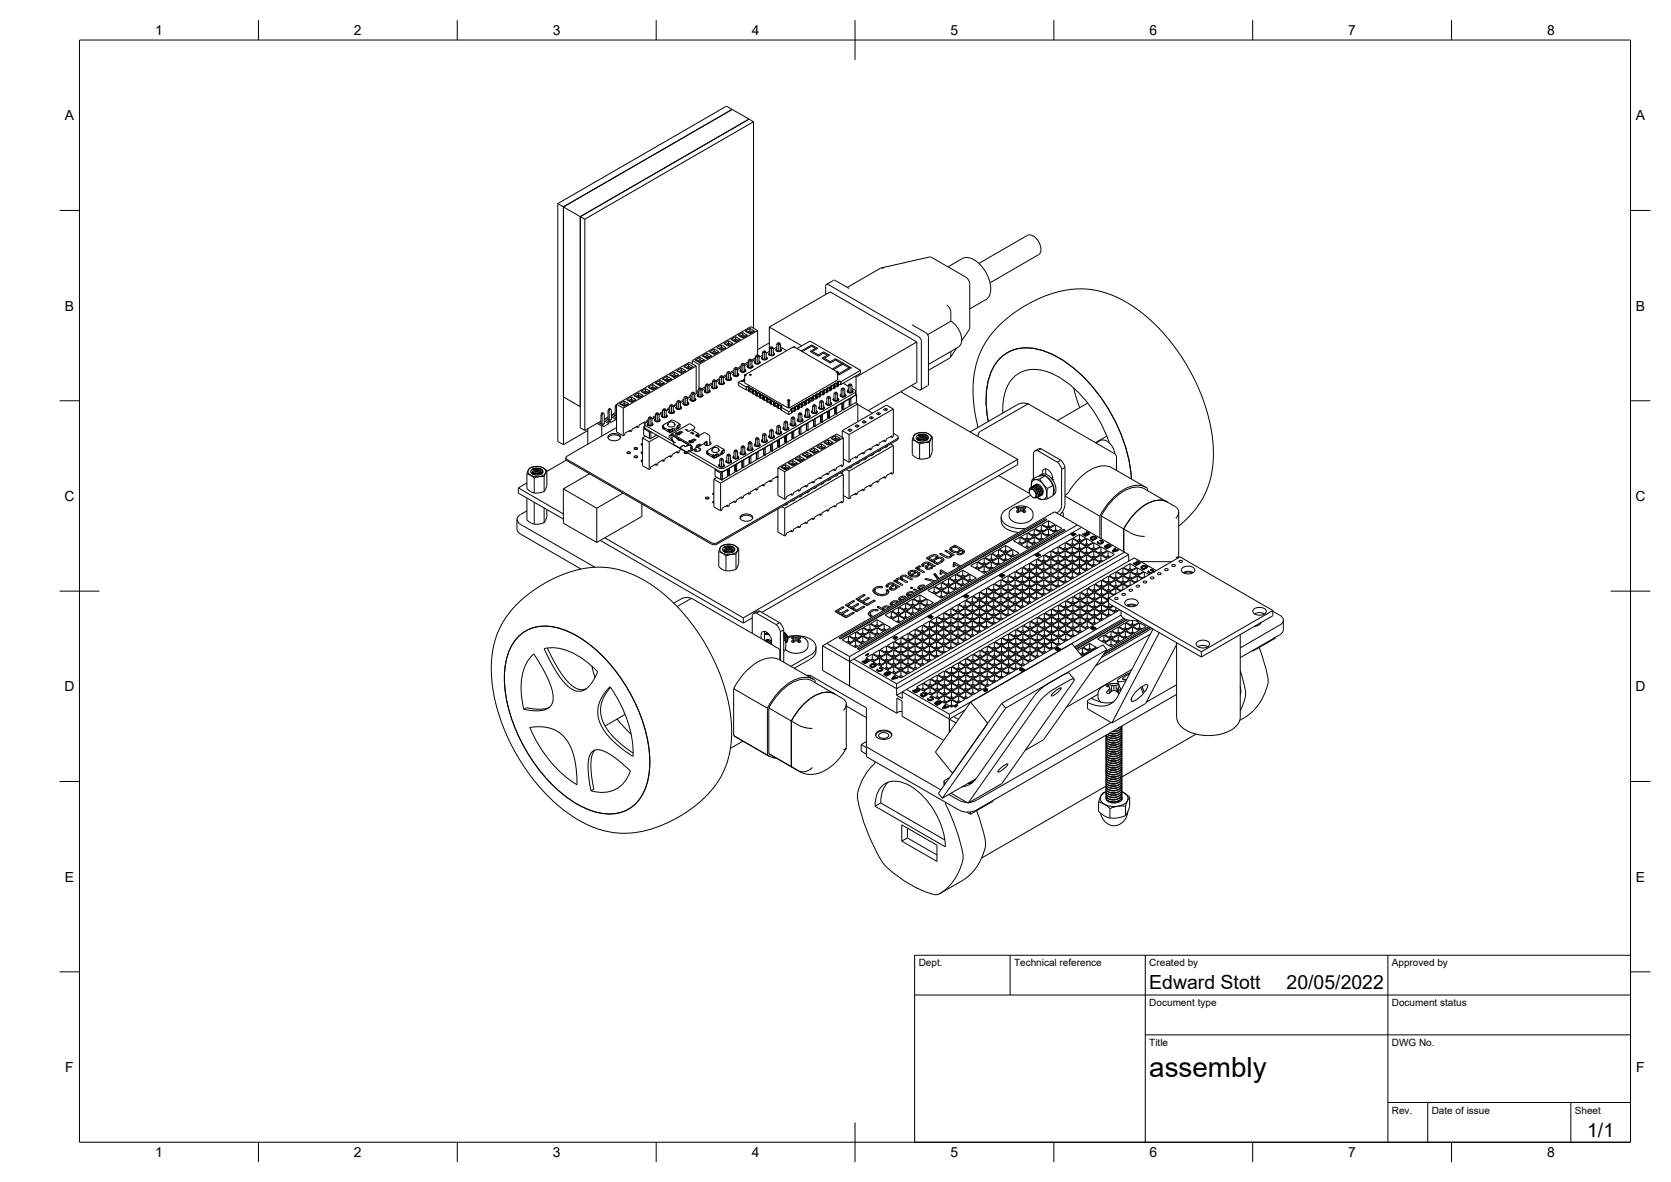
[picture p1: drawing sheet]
<svg xmlns="http://www.w3.org/2000/svg" width="420mm" height="297mm" viewBox="0 0 420 297" stroke-linecap="round" stroke-linejoin="round" font-family="sans-serif">
<defs><g id="words">
<text font-size="7" x="289" y="270.6">assembly</text>
<g font-size="4.9">
<text x="289" y="248.5">Edward Stott</text>
<text x="323.5" y="248.5">20/05/2022</text>
<text x="399.1" y="285.7">1/1</text>
</g>
<g font-size="3.5">
<text x="39" y="8.8">1</text>
<text x="89" y="8.8">2</text>
<text x="139" y="8.8">3</text>
<text x="189" y="8.8">4</text>
<text x="239" y="8.8">5</text>
<text x="289" y="8.8">6</text>
<text x="339" y="8.8">7</text>
<text x="389" y="8.8">8</text>
<text x="16.3" y="30.2">A</text>
<text x="411.3" y="30.2">A</text>
<text x="16.3" y="78">B</text>
<text x="411.3" y="78">B</text>
<text x="16.2" y="125.9">C</text>
<text x="411.2" y="125.9">C</text>
<text x="16.2" y="173.7">D</text>
<text x="411.2" y="173.7">D</text>
<text x="16.3" y="221.6">E</text>
<text x="411.3" y="221.6">E</text>
<text x="16.4" y="269.4">F</text>
<text x="411.4" y="269.4">F</text>
<text x="39" y="290.8">1</text>
<text x="89" y="290.8">2</text>
<text x="139" y="290.8">3</text>
<text x="189" y="290.8">4</text>
<text x="239" y="290.8">5</text>
<text x="289" y="290.8">6</text>
<text x="339" y="290.8">7</text>
<text x="389" y="290.8">8</text>
</g>
<g font-size="2.5">
<text x="231" y="242.9">Dept.</text>
<text x="255" y="242.9">Technical reference</text>
<text x="289" y="242.9">Created by</text>
<text x="350" y="242.9">Approved by</text>
<text x="289" y="252.8">Document type</text>
<text x="350" y="252.8">Document status</text>
<text x="289" y="262.9">Title</text>
<text x="350" y="262.9">DWG No.</text>
<text x="350" y="279.9">Rev.</text>
<text x="360" y="279.9">Date of issue</text>
<text x="396" y="279.9">Sheet</text>
</g>
</g></defs>
<!-- layer: Visible -->
<g fill="none" stroke="#000" stroke-width=".25">
<path d="M184.1 27.5l4.2 2.4M184.1 27.5l-42.4 24.5M184.1 27.5l-1.4-.8-42.4 24.5M188.3 29.9l1.2 .7M188.3 29.9l-42.4 24.5M189.5 30.6v51.9M189.5 30.6l-42.5 24.5M140.3 51.2l1.4 .8M140.3 51.2v59.7l1.4 .8M141.7 52l4.2 2.4M141.7 52v59.7M145.9 54.4l1.1 .7"/>
<path d="M145.9 54.4v53.1l1.1 .7M147 55.1v53.1M207.6 71.9l.2-.4h.5l22.7 13.1M207.6 72v2M207.8 71.5l2.1-1.1 3.6 2.1M221.4 67.4l-8.4 4.8M221.5 67.4l.7 .1M221.6 67.3l12.3-2.7 8.9 5 .6 .6 .4 1.2M238 76.6l.6 .6 .4 .8 .1 2.7-5.9 3.4M238.4 67.1l3.5-2.1a3.7 3.7 0 0 1 4.1 1.1 8.8 8.8 0 0 1 3 7.6l-.6 1.2-.5 .4-4.1 2.3M243.8 71.4v10.9l-.1 .5M246.1 66.2l12.3-7.1a2.47 2.47 0 0 1 2.8 1.7 2.47 2.47 0 0 1 0 3.2l-12.3 7.1"/>
<path d="M141.7 99.7l4.2 2.5M158.7 99.7l-1.1 .7M158.7 99.7v1.4M158.7 99.7l1.2 .7M159.4 99.4l1.1 .7M159.4 99.4l.6 .2M160 99.6l.5-.3 .6 .3M160 99.6l.5 .3 .6-.3M160.5 98.7v1.4M160.5 98.7l-1.1 .7M160.5 98.7l1.2 .7M161.2 98.3l1.1 .7"/>
<path d="M161.2 98.3l.6 .3M161.7 99.4l-1.2 .7M161.7 99.4l-.6 .2M161.8 98.6l.5-.4 .6 .4M161.8 98.6l.5 .3 .6-.3M162.3 97.7l1.2 .6M162.3 97.7l-1.1 .6M162.3 97.7v1.3M163 97.3l1.1 .7M163 97.3l.6 .2M163.5 98.3l-1.2 .7M163.5 98.3l-.6 .3"/>
<path d="M163.6 97.5l.5-.3 .6 .3M163.6 97.5l.5 .3 .6-.3M164.1 96.6l-1.1 .7M164.1 96.6v1.4M164.1 96.6l1.2 .7M164.8 96.3l1.1 .7M164.8 96.3l.6 .2M165.3 97.3l-1.2 .7M165.3 97.3l-.6 .2M165.4 96.5l.5 .3 .6-.3M165.4 96.5l.5-.3 .6 .3M165.9 95.6l-1.1 .7"/>
<path d="M165.9 95.6l1.2 .7M165.9 95.6v1.4M166.6 95.2l1.1 .7M166.6 95.2l.6 .2M167.1 96.3l-1.2 .7M167.1 96.3l-.6 .2M167.2 95.4l.5 .4 .6-.4M167.2 95.4l.5-.3 .6 .3M167.7 94.6l-1.1 .6M167.7 94.6v1.3M167.7 94.6l1.2 .6M168.4 94.2l1.1 .7"/>
<path d="M168.4 94.2l.6 .2M168.9 95.2l-1.2 .7M168.9 95.2l-.6 .2M169 94.4l.5 .3 .6-.3M169 94.4l.5-.3 .6 .3M169.5 93.5l-1.1 .7M169.5 93.5v1.4M169.5 93.5l1.2 .7M170.2 93.2l1.1 .6M170.2 93.2l.6 .2M170.7 94.2l-1.2 .7M170.7 94.2l-.6 .2"/>
<path d="M170.8 93.4l.5 .3 .6-.3M170.8 93.4l.5-.3 .6 .3M171.3 92.5l-1.1 .7M171.3 92.5v1.3M171.3 92.5l1.2 .7M171.9 92.1l1.2 .7M171.9 92.1l.7 .2M172 99.9v1.7M172.2 99.7l-.2 .2M172.2 99.7l.2-.2 .3 .2M172.2 99.7l.2 .1M172.4 99.8v1.9"/>
<path d="M172.5 93.2l-1.2 .6M172.5 93.2l-.6 .2M172.6 92.3l.5 .4 .6-.4M172.6 92.3l.5-.3 .6 .3M172.7 99.7l-.3 .1M172.7 99.7l.2 .2-.5 .2-.4-.2M172.8 99.8l.1 1.8M173.1 91.4v1.4M173.1 91.4l-1.2 .7M173.1 91.4l1.2 .7M173.8 99.6l-.9 .6M173.8 99.3l-.6 .3v.4"/>
<path d="M173.8 98.9v1.6M174 98.6l.2-.1 .3 .1M174 98.6l.2 .2M174 98.6l-.2 .3M174.1 90.6v.8M174.1 90.6l1.7 1M174.2 98.8v1.9M174.3 92.1l-1.2 .7M174.3 92.1l-.6 .2M174.5 98.6l.2 .3-.5 .2-.4-.2M174.5 98.6l-.3 .2M174.6 98.8l.1 1.7"/>
<path d="M174.8 90.5l1.2 .7M174.8 90.5l.6 .2M175 98.1l.6 .3M175 92v6.9M175 92l-18.3 10.6M175 92l-1.7-1-18.3 10.6M175.4 90.7l.6 .3 .6-.3M175.4 90.7l.6-.4 .6 .4M175.6 99l-.2 .2a.64 .64 0 0 0 .6 .6 .64 .64 0 0 0 .7-.6l-.2-.2M175.6 98.6l-.9 .5M175.6 97.8l.4 .3 .5-.3M175.6 97.8v1.7"/>
<path d="M175.6 99.2a.45 .45 0 0 0 .4 .4 .45 .45 0 0 0 .5-.4M175.8 91.6v6M175.8 97.6l.2-.1 .3 .1M175.8 97.6l.2 .2M175.8 97.6l-.2 .2M176 89.8v1.4M176 89.8l-1.2 .7M176 89.8l1.1 .7M176 97.8v1.9M176.3 97.6l-.3 .2M176.3 97.6l.2 .2M176.5 97.8v1.7"/>
<path d="M176.6 89.4l1.2 .7M176.6 89.4l.6 .2M177.1 90.5l-1.1 .7M177.1 90.5l-.5 .2M177.2 97.3l.2 .1M177.2 89.6l.6-.3 .5 .3M177.2 89.6l.6 .4 .5-.4M177.4 98l-.2 .1a.64 .64 0 0 0 .6 .6 .64 .64 0 0 0 .7-.6l-.2-.1M177.4 97.6l-.9 .5M177.4 97.2l-1 .6M177.4 96.8l.4 .2 .5-.2M177.4 96.8v1.7"/>
<path d="M177.4 98.2a.45 .45 0 0 0 .4 .4 .45 .45 0 0 0 .5-.4M177.6 96.6l.2-.2 .3 .2M177.6 96.6l.2 .1M177.6 96.6l-.2 .2M177.8 88.8v1.3M177.8 88.8l-1.2 .6M177.8 88.8l1.1 .6M177.8 96.7v1.9M178.1 96.6l-.3 .1M178.1 96.6l.2 .2M178.3 96.8v1.7M178.4 88.4l1.2 .7"/>
<path d="M178.4 88.4l.6 .2M178.9 89.4l-1.1 .7M178.9 89.4l-.6 .2M179 96.3l.2 .1M179 88.6l.6 .3 .5-.3M179 88.6l.6-.3 .5 .3M179.2 97l-.2 .1a.64 .64 0 0 0 .6 .6 .64 .64 0 0 0 .7-.6l-.2-.1M179.2 96.5l-.9 .6M179.2 96.1l-1 .6M179.2 95.7l.4 .3 .5-.3M179.2 95.7v1.7M179.2 97.2a.45 .45 0 0 0 .4 .4 .45 .45 0 0 0 .5-.4"/>
<path d="M179.4 95.5l.2-.1 .3 .1M179.4 95.5l.2 .2M179.4 95.5l-.2 .2M179.6 87.7v1.4M179.6 87.7l-1.2 .7M179.6 87.7l1.1 .7M179.6 95.7v1.9M179.9 95.5l-.3 .2M179.9 95.5l.2 .2M180.1 95.7v1.7M180.2 87.4l1.2 .6M180.2 87.4l.6 .2"/>
<path d="M180.7 88.4l-1.1 .7M180.7 88.4l-.6 .2M180.8 95.2l.2 .1M180.8 87.6l.6 .3 .5-.3M180.8 87.6l.6-.4 .5 .4M181 95.9l-.2 .2a.64 .64 0 0 0 .6 .6 .64 .64 0 0 0 .7-.6l-.2-.2M181 95.5l-.9 .5M181 94.7v1.7M181 95.1l-1 .6M181 94.7l.4 .3 .5-.3M181 96.1a.45 .45 0 0 0 .4 .4 .45 .45 0 0 0 .5-.4M181.2 94.5l.2-.2 .3 .2"/>
<path d="M181.2 94.5l.2 .1M181.2 94.5l-.2 .2M181.4 86.7v1.3M181.4 86.7l-1.2 .7M181.4 86.7l1.1 .7M181.4 94.6v1.9M181.7 94.5l-.3 .1M181.7 94.5l.2 .2M181.9 94.7v1.7M182 86.3l1.2 .7M182 86.3l.6 .2M182.5 87.4l-1.1 .6"/>
<path d="M182.5 87.4l-.6 .2M182.6 94.2l.2 .1M182.6 86.5l.6 .4 .5-.4M182.6 86.5l.6-.3 .5 .3M182.8 94.5l-.9 .5M182.8 94.1l-1 .5M182.8 93.7v1.6M182.8 93.7l.4 .2 .5-.2M182.8 94.9l-.2 .1a.64 .64 0 0 0 .6 .6 .64 .64 0 0 0 .7-.6l-.2-.1M182.8 95.1a.45 .45 0 0 0 .4 .4 .45 .45 0 0 0 .5-.4M183 93.5l.2-.2 .3 .2M183 93.5l.2 .1"/>
<path d="M183 93.5l-.2 .2M183.2 85.6v1.4M183.2 85.6l-1.2 .7M183.2 85.6l1.1 .7M183.2 93.6v1.9M183.5 93.5l-.3 .1M183.5 93.5l.2 .2M183.7 93.7v1.6M183.8 85.3l1.2 .7M183.8 85.3l.6 .2M184.3 86.3l-1.1 .7M184.3 86.3l-.6 .2"/>
<path d="M184.4 93.1l.2 .1M184.4 85.5l.6 .3 .5-.3M184.4 85.5l.6-.3 .5 .3M184.6 93.4l-.9 .5M184.6 93l-1 .6M184.6 92.6v1.7M184.6 92.6l.4 .3 .5-.3M184.6 93.9l-.2 .1a.64 .64 0 0 0 .6 .6 .64 .64 0 0 0 .7-.6l-.2-.1M184.6 94a.45 .45 0 0 0 .4 .5 .45 .45 0 0 0 .5-.5M184.8 92.4l.2-.1 .3 .1M184.8 92.4l.2 .2M184.8 92.4l-.2 .2"/>
<path d="M185 84.6v1.4M185 84.6l-1.2 .7M185 84.6l1.1 .7M185 92.6v1.9M185.3 92.4l-.3 .2M185.3 92.4l.2 .2M185.5 92.6v1.7M185.6 84.3l1.2 .6M185.6 84.3l.6 .2M185.6 96.1l2 1.2M185.6 96.1v.7l2 1.2M186.1 85.3l-1.1 .7"/>
<path d="M186.1 85.3l-.6 .2M186.2 92.1l.2 .1M186.2 84.5l.6 .3 .5-.3M186.2 84.5l.6-.4 .5 .4M186.3 92.8l-.1 .1a.64 .64 0 0 0 .6 .6 .64 .64 0 0 0 .6-.6l-.1-.1M186.4 91.6l.4 .2 .5-.2M186.4 92.4l-.9 .5M186.4 92l-1 .6M186.4 91.6v1.7M186.4 93a.45 .45 0 0 0 .4 .4 .45 .45 0 0 0 .5-.4M186.4 95.7l-.8 .4M186.6 91.4l.2-.2 .2 .2"/>
<path d="M186.6 91.4l.2 .1M186.6 91.4l-.2 .2M186.8 83.6v1.3M186.8 83.6l-1.2 .7M186.8 83.6l1.1 .7M186.8 91.5v1.9M186.9 95.4v.2M186.9 95.3v.3l-.5 .1M187 95.3l.2 .1M187 95.3l-.1 .1M187 91.4l-.2 .1M187 91.4l.3 .2"/>
<path d="M187.2 94.4h.1M187.2 94.3h.1M187.2 94.3l.1 .1M187.2 94.3v1.9l11 6.3M187.2 95.2l-.2 .1M187.2 95.6l-.5 .3-.3-.2M187.2 94.2v.1M187.3 91.6v1.7M187.3 94.4h.1M187.3 94.4h-.1M187.3 94.3h.1M187.4 83.2l1.2 .7"/>
<path d="M187.4 83.2l.6 .2M187.5 94.2l-.3 .1M187.5 94.2l-.2 .1M187.5 94.2h.1M187.5 94.2l-.3 .2M187.5 94.2v.1M187.6 97.3l.4-.2 .6 .4-.3 .1M187.6 97.3v.7M187.6 97.3h.1M187.7 97.3l-.1 .7M187.7 98h.5M187.7 97.3h.5v.3"/>
<path d="M187.9 84.3l-1.1 .6M187.9 84.3l-.6 .2M188 91.1l.2 .1M188 83.4l.6 .3 .5-.3M188 83.4l.6-.3 .5 .3M188.1 91.8l-.1 .1a.64 .64 0 0 0 .6 .6 .64 .64 0 0 0 .6-.6l-.1-.1M188.2 90.6l.4 .2 .5-.2M188.2 91.4l-.9 .5M188.2 91l-1 .5M188.2 90.6v1.6M188.2 92a.45 .45 0 0 0 .4 .4 .45 .45 0 0 0 .5-.4M188.2 97.6l.1 .8"/>
<path d="M188.2 97.6h.1M188.3 97.6l.2 .2M188.3 97.6v.8M188.3 98.4l.2 .1M188.4 90.3l.2-.1 .2 .1M188.4 90.3l.2 .2M188.4 90.3l-.2 .3M188.5 94.2h.4M188.5 97.8v.7M188.5 97.8l.3-.2 .7 .4-.3 .2M188.5 94.1l.4 .1-.4 .1zM188.6 82.5v1.4"/>
<path d="M188.6 82.5l-1.2 .7M188.6 82.5l1.1 .7M188.6 90.5v1.9M188.6 98.6h.5M188.6 97.8h.5v.3M188.8 90.3l-.2 .2M188.8 90.3l.3 .3M189.1 90.6v1.6M189.1 98.1l.1 .8M189.1 98.1l.1 .1M189.2 98.2l.2 .1M189.2 98.9l.2 .1"/>
<path d="M189.2 98.2v.7M189.4 98.3l.3-.2 .7 .4-.3 .2M189.4 98.3v.7M189.4 98.3l.1 .8M189.4 99l.1 .1M189.5 99.1h.5M189.5 98.3h.5v.3M189.7 83.2l-1.1 .7M189.7 83.2l-.6 .2M189.8 90l.1 .1M189.9 90.7l-.1 .2a.64 .64 0 0 0 .6 .6 .64 .64 0 0 0 .6-.6l-.1-.2M189.9 89.5l.5 .3 .5-.3"/>
<path d="M189.9 90.3l-.8 .5M189.9 89.9l-.9 .6M189.9 89.5v1.7M190 90.9a.45 .45 0 0 0 .4 .4 .45 .45 0 0 0 .5-.4M190.1 98.7v.7M190.1 98.7l.2 .1M190.1 99.4l.2 .2M190.2 89.3l.2-.1 .2 .1M190.2 89.3l.2 .2M190.2 89.3l-.3 .2M190.3 98.8l.3-.2 .7 .4-.3 .2M190.3 98.8v.8"/>
<path d="M190.3 99.6h.1M190.3 98.8l.1 .1M190.4 89.5v1.9M190.4 98.9v.7M190.4 99.6h.5M190.4 98.9h.5v.2M190.5 83.1v6.1l.7 .4M190.5 83.1l-1.7-1-14.7 8.5M190.5 83.1l-14.7 8.5M190.6 89.3l-.2 .2M190.6 89.3l.3 .2M190.9 89.5v1.7"/>
<path d="M190.9 99.2l.1 .7M190.9 99.2h.1M191 99.2l.2 .1M191 99.9l.2 .2M191 99.2v.7M191.2 99.3l.3-.1 .7 .3-.3 .2M191.2 99.3v.8M191.2 99.3l.1 .1M191.3 99.4h.5v.3M191.3 99.4l-.1 .7M191.7 89.7l-.1 .1a.64 .64 0 0 0 .6 .6 .64 .64 0 0 0 .6-.6l-.1-.1M191.7 89.3l-.8 .5"/>
<path d="M191.7 88.5l.5 .2 .4-.2M191.7 88.5v1.7M191.8 89.9a.45 .45 0 0 0 .4 .4 .45 .45 0 0 0 .5-.4M191.8 99.7l.1 .7M191.8 99.7h.1M191.9 99.7l.2 .2M191.9 99.7v.7M192 88.3l.2-.2 .2 .2M192 88.3l.2 .1M192 88.3l-.3 .2M192.1 99.9v.7M192.1 99.9l.3-.2 .7 .3-.3 .2"/>
<path d="M192.2 88.4v1.9M192.2 99.9h.5v.3M192.4 88.3l-.2 .1M192.4 88.3l.2 .2M192.6 88.5v1.7M193.4 86.2l-2.9 1.7M193.4 82.2l8.2 4.7M193.4 82.2v6.1M193.4 82.2l15.3-8.9 21.8 12.6M193.5 88.7l-.1 .1a.64 .64 0 0 0 .6 .6 .64 .64 0 0 0 .6-.6l-.1-.1M193.5 88.3l-.9 .5M193.5 87.4l.5 .3 .4-.3"/>
<path d="M193.5 87.4v1.7M193.6 88.9a.45 .45 0 0 0 .4 .4 .45 .45 0 0 0 .5-.4M193.8 87.2l.2-.1 .2 .1M193.8 87.2l.2 .2M193.8 87.2l-.3 .2M194 87.4v1.9M194.2 87.2l-.2 .2M194.2 87.2l.2 .2M194.4 87.4v1.7M195.1 87.4l-.7 .3M195.3 86.4l.5 .3 .4-.3M195.3 86.4v1.7"/>
<path d="M195.3 87.2l-.2 .1M195.3 87.6l-.1 .2a.64 .64 0 0 0 .6 .6 .64 .64 0 0 0 .6-.6l-.1-.2M195.4 87.8a.45 .45 0 0 0 .4 .4 .45 .45 0 0 0 .5-.4M195.5 86.2l.3-.1 .2 .1M195.5 86.2l.3 .1M195.5 86.2l-.2 .2M195.8 86.3v2M196 86.2l-.2 .1M196 86.2l.2 .2M196.2 86.4v1.7M196.2 87.2l.3 .1M196.5 87.4l1.3 .7"/>
<path d="M199.4 87.2h.3M199.4 87.2l-12.1 7M199.4 87.2h.1M199.5 87.2h.1M199.5 87.2v.1M199.7 87.2h.1M199.7 87.2l-.1 .1M199.7 87.2l10.8 6.2M200.4 87.6l3.3-1.9 12.7 7.4M203.7 88.3l2.1 1.2M204 88.3h-.3M204 88.3h.3"/>
<path d="M204.1 86.7v.3M204.1 87l-2.4 1.4M204.1 86.7l-2.7 1.5M204.1 86.7l1.5 .9-1.3 .7 1.5 .9M204.1 87l.9 .6-1.3 .7M204.5 99.9v.8M204.5 99.9l-.3 .2M204.6 99.9l-.1 .8M204.6 99.9h-.1M205 87.5h.6M205.1 99.6v.7M205.1 99.6h-.5v.3"/>
<path d="M205.1 99.6l-.3-.2-.6 .3 .3 .2M205.1 99.6h.1M205.4 99.4v.7M205.4 99.4l-.3 .2M205.5 99.8h.5M205.8 89.2v.3M206 99.1h-.5v.2M206 99l-.3-.1-.6 .3 .3 .2M206 99v.8M206.3 98.9v.7M206.3 98.9l-.3 .1M206.3 99.6l-.3 .2"/>
<path d="M206.4 98.8l-.1 .8M206.4 98.8l-.1 .1M206.4 99.3h.5M206.7 90h.6M206.9 98.6v.7M206.9 98.6h-.5v.2M206.9 98.5v.8M206.9 98.5l-.3-.2-.6 .4 .3 .2M206.9 98.5v.1M207.1 88.5v.2M207.1 88.4v.1M207.1 88.4l-1.3 .8"/>
<path d="M207.1 88.4l1.5 .9M207.1 88.7l.9 .6-1.3 .7 2.1 1.2M207.1 88.7l-1.3 .8M207.2 98.4v.7M207.2 98.4l-.3 .1M207.2 99.1l-.3 .2M207.3 98.8h.5M207.3 98.3l-.1 .8M207.3 98.3l-.1 .1M207.3 90l1.5 .9M207.8 98v.8M207.8 98h-.5v.3"/>
<path d="M207.8 98l-.3-.2-.6 .4 .3 .2M207.8 98.7v.1M207.8 98v.7M207.8 98h.1M207.9 99.9l.5 .2 .4-.2M207.9 99.9v1.7M208 89.3h.6M208.1 97.8v.8M208.1 97.8l-.3 .2M208.1 98.6l-.3 .1M208.1 99.7l-.2 .2M208.1 99.7l.3 .1"/>
<path d="M208.1 99.7l.3-.2 .2 .2M208.2 98.2h.5M208.4 99.8v1.9M208.6 89.3l-1.3 .7M208.6 99.7l-.2 .1M208.6 99.7l.2 .2M208.6 97.5v.8M208.7 97.5h-.5v.3M208.7 97.5l-.3-.2-.6 .4 .3 .1M208.7 98.2l-.1 .1M208.7 97.5v.7M208.7 97.5h-.1"/>
<path d="M208.8 90.9v.3M208.8 99.9v1.7M209 97.3v.8M209 97.3l-.3 .2M209 98.1l-.3 .1M209.1 97.7h.5M209.5 97v.7M209.6 97h-.5v.3M209.6 97l-.3-.2-.6 .3 .3 .2M209.6 97.7h-.1M209.6 97v.7M209.6 97h-.1"/>
<path d="M209.7 98.9v1.6M209.7 98.9l.5 .2 .4-.2M209.9 96.8v.7M209.9 96.8l-.3 .2M209.9 97.5l-.3 .2M209.9 98.6l.3-.1 .2 .1M209.9 98.6l.3 .2M209.9 98.6l-.2 .3M210 96.8l-.1 .7M210 96.8h-.1M210 97.2h.5M210.1 90.2v.3"/>
<path d="M210.1 90.2l-1.3 .7M210.1 90.2l4 2.2-3.2 1.8M210.1 90.5l1.5 .9M210.1 90.5l-1.3 .7M210.2 98.8v1.9M210.4 93.6h.2M210.4 93.4l.2 .1M210.4 93.5l.1 .1M210.4 93.4v.1M210.4 98.6l-.2 .2M210.4 98.6l.2 .3M210.4 93.4v.2"/>
<path d="M210.4 93.5h.1M210.4 96.5l.1 .7M210.5 96.5h-.5v.3M210.5 96.4v.8M210.5 96.4l-.3-.1-.6 .3 .3 .2M210.5 96.4l-.1 .1M210.5 93.6h.1M210.6 93.6h.1M210.6 93.5h.1M210.6 93.5v2l-12.2 7M210.6 98.9v1.6M210.6 93.5l-.1 .1"/>
<path d="M210.6 93.6v.1M210.6 94.1l.3-.1v.2M210.8 96.3v.7M210.8 96.3l-.3 .1M210.8 97l-.3 .2M210.8 96.3h.1M210.9 96.7h.5M211.3 96v.7M211.4 96h-.5v.2M211.4 95.9l-.3-.2-.6 .4 .3 .2M211.4 96.7h-.1M211.4 95.9v.8"/>
<path d="M211.4 95.9l-.1 .1M211.5 97.8l.5 .3 .4-.3M211.5 97.8v1.7M211.5 99l-.2 .2a.64 .64 0 0 0 .7 .6 .64 .64 0 0 0 .6-.6l-.2-.2M211.5 99.2a.45 .45 0 0 0 .5 .4 .45 .45 0 0 0 .4-.4M211.6 91.4l-2.3 1.3M211.7 91.4l.2-.1v.2M211.7 97.6l-.2 .2M211.7 97.6l.3-.1 .2 .1M211.7 97.6l.3 .2M211.9 91.5l1.6 .9-2.9 1.7 .3 .1M211.9 91.5l-2.3 1.4"/>
<path d="M212 97.8v1.9M212 96.3l1.3 .8M212.2 97.6l-.2 .2M212.2 97.6l.2 .2M212.4 97.8v1.7M213.3 98l-.2 .1a.64 .64 0 0 0 .7 .6 .64 .64 0 0 0 .6-.6l-.2-.1M213.3 96.8v1.7M213.3 96.8l.4 .2 .5-.2M213.3 98.2a.45 .45 0 0 0 .5 .4 .45 .45 0 0 0 .4-.4M213.5 92.4h.6M213.5 96.6l-.2 .2M213.5 96.6l.2-.2 .3 .2"/>
<path d="M213.5 96.6l.2 .1M213.7 96.7v1.9M214 100h.1M214 100v1.9M214 96.6l.2 .2M214 96.6l-.3 .1M214.2 97.6l.8 .5v.5l-.2 .1-32.7 18.9-.7 .2-.7-.2-7.1-4.1M214.2 96.8v1.7M214.8 99.5l-32.7 18.8M215 94.6l.2 .2M215.1 98.3v.8M215.1 99l.1 .1"/>
<path d="M215.1 99.1l-.3 .4M215.2 99.1h-.1M215.2 99.1l.1 .1M215.2 94.8v4.3M215.3 99.2v1.9l-1.3 .8M215.3 99.2l-1.3 .8M215.3 99.2h.1M215.4 99.2h-.1M216.4 93.1l-5 2.8M216.4 93.1v.7l-5 2.9M226.5 98.5l29.4 17M229.2 96.9l1.8 1"/>
<path d="M229.3 81.6l3.5 2 .6 .9v12.2l-.1 .2M230.5 85.9v10.2l-12.2 7.1M230.5 85.9l-15.3 8.9M231 84.6l.5 .5 .2 .7M231.7 85.8v11.7M231.7 97.5l-.2 .5-.5-.1M233.2 97l-1.7 1M238.8 90l-5.4 3.1M239.1 88.3l-.1 1.3-.2 .4M239.1 80.7a5.5 5.5 0 0 1 2.5 5.8l-.6 .7-7.6 4.4M240.6 87.5l-1.6 2.3M243.7 82.8l-1.9 2.8"/>
<path d="M270 97.5l1.5 4.9M132.5 119.1v3.7l1 .8 .8 .3M132.5 119.1l.9 .4M132.8 118.2l-.3 .9M132.8 118.2a.98 .98 0 0 0 .6 1.2M133.4 119.5l.9 .6M133.4 119.4l.8 .3 1.4 .1M133.6 118.1a2.02 2.02 0 0 1 2.9 .3 1.34 1.34 0 0 1-1.7 1 .94 .94 0 0 1-1-.3 .94 .94 0 0 1-.2-1zM133.9 118.8l.6-.3h.7l.7 .3 .2 .3-1-.5-.9 .1-.4 .3zM134.2 119.3l.8-.2 .8 .2M134.3 118.2h1.1M134.4 118.6h1"/>
<path d="M134.8 117.7l.9 .1 .5 .4 .2 .5-.4 .5M134.8 117.7l-1 .3M135 118.2l-1 .2-.3 .4 .1 .2a.31 .31 0 0 0 .3 .2 .31 .31 0 0 0 .3-.2h.8l.7 .3-.7-.4h-.7l-.5 .3M135 118.2l.8 .1M135 118.2l.9 .2 .3 .5M135.6 119.8l-1.3 .3M135.8 118.3l.4 .5-.1 .3M136.3 118.2l-1.2-.4-1.3 .3 1.1-.2 .9 .4M136.6 117.6l.9 .7M136.6 117.6l-.9-.4h-1.1l-1.4 .4-.4 .6M136.6 117.6a.98 .98 0 0 1 .6 1.2M136.6 117.6a3 3 0 0 0-3.8 .6"/>
<path d="M136.8 119.7l-1.2 .1M136.8 119.7v3.8M137.2 118.9l-.4 .8M137.2 118.8l-.4 .5-1.2 .5M137.5 118.3v3.8l-.7 1.4M137.5 118.3l-.3 .6M142.3 115v.4M142.4 115.6l-4.9 2.9M147.8 108.2l-6.1 3.5M147.8 107.7v3.9M148.2 119l-6.6 3.9M150.1 106.4l1.2 .7"/>
<path d="M150.5 106.2l1.2 .7M151.1 105.8l-4.1 2.4M151.1 106.3l-.1 .1 .5 .3 .6-.3-.2-.1M151.1 104.2v2.3M151.1 104.2l.3 .2M151.3 103.8l-.2 .4M151.3 103.8l.2-.1 .3 .1M151.3 103.8l.3 .1M151.3 107.1v2.5M151.4 104.4v2.2M151.6 103.9l-.2 .5M151.7 106.9l-.4 .2"/>
<path d="M151.8 103.8l.1 .3v2.4M151.8 103.8l-.2 .1M151.9 105.8l1.2 .7M152.3 105.1l1.2 .7M152.9 110a2.02 2.02 0 0 1 3.1 0M152.9 104.8l-1 .6 1.2 .6M152.9 105.3h-.1l.5 .3 .6-.3h-.2M152.9 103.2l.3 .2M152.9 103.2v2.2M153 109.4a2.08 2.08 0 0 1 3 .3 1.38 1.38 0 0 1-1.8 1.1 .96 .96 0 0 1-1-.3 .96 .96 0 0 1-.2-1.1zM153.1 102.7l.3 .2M153.1 102.7l.2-.1 .3 .2"/>
<path d="M153.1 102.7l-.2 .5M153.1 106.5l-1.4 .8v-.4M153.1 106v.5M153.2 103.4v2.2M153.4 102.9l-.2 .5M153.5 105.8l-.4 .2M153.6 102.8l.1 .2v2.4M153.6 102.8l-.2 .1M153.7 104.3l1.2 .7M153.7 104.8l1.2 .6M154.1 104.1l.9 .6M154.7 104.2l-.1 .1 .4 .3"/>
<path d="M154.7 103.7l-1 .6M154.7 102.2h.3M154.7 102.2v2.2M154.9 101.7l.1 .1M154.9 101.7l-.2 .5M154.9 105v.4M154.9 105.4l-1.4 .8v-.4M155 107.4l-12.4 7.2M155 101.6v6.9l1.7 1M155 101.6l1.7 1M155 104.9l-.1 .1M155 101.6l-.1 .1"/>
<path d="M155.8 101.5l1.2 .6M155.8 101.5l.6 .2M156.4 101.7l.6-.3 .5 .3M156.4 101.7l.6 .3 .5-.3M156.7 102.6v6.9M157 100.8l-1.2 .7M157 100.8v1.3M157 100.8l1.1 .7M157.6 100.4l1.1 .7M157.6 100.4l.6 .2M157.7 113.9h.7M157.8 113.6l.4-.1 .3 .3-.5 .2-.4-.2z"/>
<path d="M158.1 101.5l-1.1 .6M158.1 101.5l-.6 .2M158.2 108.3l.3 .2M158.2 100.6l.5-.3 .6 .3M158.2 100.6l.5 .4 .6-.4M158.3 113.9v.1M158.5 108.5v-.4l-1.4 .8v.4l-.4 .2M159.5 115h.7M159.5 112.9h.7M159.6 114.6l.4-.1 .3 .4-.5 .1-.4-.1zM159.6 112.5h.4l.3 .3-.5 .2-.4-.2zM159.9 100.4l-1.2 .7"/>
<path d="M159.9 100.4l-.6 .2M160 107.2l.3 .2M160.1 112.8v.1M160.1 114.9v.1M160.3 107.4v-.4l-1.4 .9v.4l-.4 .2M161.5 110.1v6.9l1.7 1M161.5 110.1l1.7 .9M161.5 115.6l-.3 .2 .3 .3M161.5 115.9l-.2 .1M161.5 113.5l-.3 .2 .3 .3M161.5 113.8l-.2 .1M161.5 111.4l-.3 .3 .3 .2"/>
<path d="M161.5 111.8h-.2M161.8 106.2l.3 .2M161.8 107.7l1.5 .8M161.9 107.2l.2 .1M161.9 107.2l-.1 2.1 1.6 .9M161.9 107.5l.2 .1M161.9 107.7h-.1M162.1 107.3v.3M162.1 106.6v.9l.3 .3 18.3 10.5M162.1 106.4v-.4l-1.4 .8v.4l-.4 .2M162.1 107.3h.1M162.1 107.1l-.2 .1"/>
<path d="M162.2 107.5l-.1 .1M162.2 106.3l-.1 .1M162.3 109.6l-.8 .5M162.4 106.2l-.3 .4 .3 .4 6.7 3.9M163 106.3l-.2 .1a.64 .64 0 0 0 .7 .6 .64 .64 0 0 0 .6-.6l-.2-.1M163 105.9l-.6 .3M163 105.5l-.5 .3v.4M163 105.1v1.7M163 106.5a.45 .45 0 0 0 .5 .4 .45 .45 0 0 0 .4-.4M163.2 104.9l.2-.2 .3 .2M163.2 104.9l.2 .1M163.2 104.9l-.2 .2"/>
<path d="M163.2 111v7M163.3 108.5v1.7h.4M163.3 108.5v1.7h.2M163.3 108.5h.1M163.4 110.2h.1M163.4 105v1.9M163.5 108.4l.2 .1h-.4M163.7 108.5v1.7M163.7 110.2h-.2M163.7 104.9l.2 .2-.5 .2-.4-.2M163.7 104.9l-.3 .1M163.8 105l.1 1.8"/>
<path d="M164.7 116.7l.3 .3M164.8 105.3l-.2 .1a.64 .64 0 0 0 .7 .6 .64 .64 0 0 0 .6-.6l-.2-.1M164.8 104.8l-.9 .6M164.8 104.4l-.5 .4v.3M164.8 104v1.7M164.8 105.5a.45 .45 0 0 0 .5 .4 .45 .45 0 0 0 .4-.4M165 103.8l.2-.1 .3 .1M165 103.8l.2 .2M165 103.8l-.2 .2M165 109.3l-1.3 .9M165 117v-.5l-1.4 .9v.4l-.4 .2M165.2 104v1.9"/>
<path d="M165.5 103.8l.2 .2-.5 .3-.4-.3M165.5 103.8l-.3 .2M165.6 104l.1 1.7M165.7 109.7l-2.5 1.3M166.5 115.7l.3 .2M166.5 107.1v.2l.4 .2M166.5 107.1l.4 .2M166.6 106.9l.3 .2v.4M166.6 106.9v.1M166.6 107.3v.4l1.9 1.1M166.6 107l.3 .2M166.6 107l-.1 .1"/>
<path d="M166.6 104.2l-.2 .2a.64 .64 0 0 0 .7 .6 .64 .64 0 0 0 .6-.6l-.2-.2M166.6 103.8l-.9 .5M166.6 103.4l-.5 .3v.4M166.6 103v1.7M166.6 104.4a.45 .45 0 0 0 .5 .4 .45 .45 0 0 0 .4-.4M166.7 107.6l.3 .2M166.8 102.8l.2-.2 .3 .2M166.8 102.8l.2 .1M166.8 102.8l-.2 .2M166.8 115.9v-.4l-1.4 .8v.4l-.4 .3M166.9 107.5l-.3-.1 .1 .2M167 107.8v-.3l1 .5v.3l.3 .2-.2-.3"/>
<path d="M167 102.9v1.9M167 107.7v.1M167.3 102.8l-.3 .1M167.3 102.8l.2 .2-.5 .3-.4-.3M167.3 106.5l-.7 .4M167.4 102.9l.1 1.8M168 106.5l.3-.4 .3-.1 .6 .1 .3 .4M168 106.5v.3M168 106.5l-.1 .3M168.1 106.4l-.2 .2a.93 .93 0 0 0 .9 .7 .93 .93 0 0 0 .9-.7l-.2-.2M168.1 107.9v.3M168.1 108.2l.4 .2"/>
<path d="M168.2 107.9l.3 .2M168.2 107.9l.3 .3M168.2 107.8l.3 .2M168.2 107.8v.1M168.2 107.8l-.1 .1M168.3 114.7l.3 .2M168.3 105.9h.1M168.3 105.9l-1 .6M168.4 108.5h-.1M168.4 103.2l-.2 .1a.64 .64 0 0 0 .7 .6 .64 .64 0 0 0 .6-.6l-.2-.1M168.4 102.8l-.9 .5M168.4 102.4l-.5 .3v.4"/>
<path d="M168.4 102v1.6M168.4 108.4h.1M168.4 103.4a.45 .45 0 0 0 .5 .4 .45 .45 0 0 0 .4-.4M168.4 108.4v.1M168.5 108.4v.4M168.5 108.2v.2M168.5 108v.1M168.5 108.1v.1M168.6 101.8l.2-.2 .3 .2M168.6 101.8l.2 .1M168.6 101.8l-.2 .2M168.6 114.9v-.4l-1.4 .8v.4l-.4 .2"/>
<path d="M168.7 109.4l-.4 .1M168.7 109.4l.2 .1M168.7 109.4h.1M168.7 110.1l.1 .3M168.8 110.3l.6 1M168.8 101.9v1.9M168.9 109.4l4.5 2.5M168.9 109.5h.1M168.9 110h.1M168.9 110l.6 1.1M168.9 108.5h.1M168.9 108.5l-.4 .3"/>
<path d="M168.9 109.5h-.6l-.1 .3 .4 .3 .3-.1M168.9 109.4v.1M168.9 109.4l4.6 2.6M168.9 108.2v.3M168.9 108.2l.1 .1M169 108.3v.2l.2-.1M169 108.5h-.1M169 109.1l-.3 .3M169.1 101.8l-.3 .1M169.1 101.8l.2 .2-.5 .2-.4-.2M169.1 109.1l4.4 2.5 .3 .3 .2 .6M169.1 109.1l-.2 .2"/>
<path d="M169.2 101.9l.1 1.7M169.2 107.7l-.7 .4M169.2 107.6v.1M169.2 107.6l-.7 .4M169.2 107.7h.1M169.2 107.6l.1 .1M169.3 108.4h-.1M169.3 108.1l-.4 .1M169.3 108.1l-.3 .2M169.3 108.1l-.1 .3M169.3 107.7h.3l.1 .5 .3-.3M169.4 111.4l.1 .3"/>
<path d="M169.4 105.7l-.3-.2-.8 .4M169.4 111.7l1.5 .8 .3-.1M169.4 105.7l1.3 .7M169.4 105.7h.1M169.5 111.1l.1 .1M169.5 106.5l.2 .3M169.5 106.5v.3M169.6 108.1h.1M169.6 111.2h.1M169.6 107.7v.4M169.6 111.2l-.2 .2M169.6 108.1l-.4 .3"/>
<path d="M169.6 108.1l.1 .1M169.9 108.9l.5 .3M169.9 108.9l-.1 .2 .5 .3M169.9 108.8v.1M169.9 108.8l.5 .3M170 108.8h.1M170.1 113.6l.3 .2M170.1 108.8h-.2M170.1 108.8l.5 .3M170.1 108.7l-.1 .1M170.2 101.7l-.9 .5M170.2 101.3l-.5 .3v.4"/>
<path d="M170.2 100.9v1.7M170.2 102.1l-.2 .2a.64 .64 0 0 0 .7 .6 .64 .64 0 0 0 .6-.6l-.2-.2M170.2 110.1l.2 .3M170.2 102.3a.45 .45 0 0 0 .5 .5 .45 .45 0 0 0 .4-.5M170.3 107l-.3 .5v.4M170.3 107.7h.1M170.3 107.7l-.3 .2M170.3 107.4h.1M170.3 107.4v.3M170.4 109.2l-.1 .2M170.4 110.4l.1 .2M170.4 100.7l.2-.1 .3 .1"/>
<path d="M170.4 100.7l.2 .2M170.4 100.7l-.2 .2M170.4 107.4v.3M170.4 107.7h-.1M170.4 109.1v.1M170.4 113.8v-.4l-1.4 .8v.5l-.4 .2M170.5 110.6l.3 .1 .2-.1M170.5 109.3l-.2 .1M170.6 109.1h-.2M170.6 109.1l-.1 .2M170.6 109.2l-.1 .1M170.6 109.2h.1"/>
<path d="M170.6 100.9v1.9M170.6 106.4l.4 .2M170.6 107.6l-.2 .1M170.7 106.4h.1M170.7 107.5v.1M170.7 107.3l-.3 .1M170.7 107.3l-.4 .1M170.7 107.3v.3M170.8 108.8v.5l-.1-.1M170.8 109.3h.1M170.9 100.7l-.3 .2M170.9 100.7l.2 .2-.5 .3-.4-.3"/>
<path d="M170.9 108.7l.1 .2M170.9 112.6h.3M170.9 109.2l-.1 .1M170.9 109.2h.1M171 108.9h.1M171 108.9v.1M171 106.7l-.7 .4M171 106.6v.1M171 106.7v.6l-.3 .2M171 106.6l-.7 .4M171 100.9l.1 1.7M171.1 108.4l-.7 .4-.3-.1"/>
<path d="M171.1 108.6l-.6 .4M171.1 108.6h.1M171.1 108.3h.1M171.2 112.4h.1M171.2 108.6l.2 .1M171.2 108.4l.4 .2M171.2 112.4l.1 .4 1.4 .8 .4-.4M171.3 112.9l-.5 .3v.4l-.4 .2M171.3 112.2l-.1 .2M171.4 112.2l-.2 .2M171.6 108.6l-.7 .5v.1M171.6 108.6h.1"/>
<path d="M171.7 112l.4 .1M172 100.7l-.9 .5M172 100.3l-.6 .3v.4M172 101.1l-.2 .1a.64 .64 0 0 0 .7 .6 .64 .64 0 0 0 .6-.6l-.2-.1M172 101.3a.45 .45 0 0 0 .5 .4 .45 .45 0 0 0 .4-.4M172.1 112.1h.1M172.1 112.1l.5 .1M172.1 112.1l-.3-.1-.4 .2M172.1 113.9h.7M172.1 112.1l.4 .1M172.3 113.9l.2 .1M172.4 113.5l-.4 .1 .1 .3 .5 .1 .3-.2"/>
<path d="M172.4 113.8l.1 .2M172.4 107.9l.6 .5M172.5 107.9l.5 .5M172.5 107.9v.2M172.5 107.9h-.1M172.7 113.9l-.2 .1M173.1 113.5l-.4 .1M173.1 113.2h.1M173.1 113.2v.3M173.1 113.5h.1M173.2 111.8l-.7 .4M173.2 113.5h.3"/>
<path d="M173.2 110.8l.5 .3M173.2 110.8v.2l.5 .3M173.3 110.8l.5 .3M173.3 110.8h-.1M173.3 106.5l-4.5 2.6M173.3 106.5l.2 .1a1.69 1.69 0 0 1 1.3 1.1l-.7 .4M173.3 110.7h.1M173.4 112h.1M173.4 112l.4 .3M173.5 110.7h.1M173.5 110.7l.4 .3M173.5 110.7l-.2 .1"/>
<path d="M173.5 110.7h-.1M173.6 111.7v.3M173.6 112h.1M173.6 108.8h.1M173.6 110.7h.1M173.7 112.5v.5M173.7 112.9v.1M173.7 111.1v.2M173.7 113l-.6 .2M173.7 108.8h-.1M173.7 113l.1 .1M173.8 108.8l.5 .2-.1 .1"/>
<path d="M173.8 111.1h-.1M173.8 108.7h-.1M173.8 100.1l-.2 .1a.64 .64 0 0 0 .6 .6 .64 .64 0 0 0 .7-.6l-.2-.1M173.8 112.3h.1M173.8 112.3l.2 .2M173.8 100.3a.45 .45 0 0 0 .4 .4 .45 .45 0 0 0 .5-.4M173.8 112.3v.3M173.8 112.6l.1 .3M173.8 108l-.8 .4M173.8 108l1.9 1M173.9 108.7l-.3 .1M173.9 108.6h.2"/>
<path d="M173.9 111.2l-.2 .1M173.9 113.3l-.4 .2M173.9 113l-.1 .1M173.9 112.9v.2M173.9 108.8h.1M173.9 111l-.1 .1M173.9 111v.2M173.9 111.2h.1M173.9 108.8h.2M174 111.2h.1M174 112.5l.1 .6M174 113.1l-.1 .2"/>
<path d="M174.1 108.7l.3 .3M174.1 108.8l.3 .2M174.1 111.2h.1M174.1 113.1h-.2M174.2 109.1h.1M174.2 111.1l-.2 .1M174.2 111v.2h.1M174.2 111.1h.1M174.3 111.1v.1M174.4 109l-.2 .1M174.5 112.9l.1 .4 .2 .1h1M174.5 112.9l.5 .3v.3"/>
<path d="M174.8 112.8l.3 .2 .1 .5M174.8 110.7l-.3-.2-.7 .4M174.9 113.4h-.1M174.9 109.3l.6 .5M175 110.6l-.8 .5M175 110.5l-.5-.2-.8 .4M175 112.5h.1M175 110.5v.1M175 113.3l-.1 .1M175 112.4l-1.1 .9M175 112.2l.6 .3M175.4 111.8l-.4 .6"/>
<path d="M175.4 109.7h.1M175.4 109.7l.5 .1h-.4M175.5 109.7l1.7-1 .9 .5 .4 .6v2M175.5 109.3v.3M175.5 109.3l-.5 .2M175.5 109.3l-.4 .3M175.5 111.7l.2 .1M175.6 112.5l.2 .5M175.6 112.5l.4 .2 .2 .3-.5 .4M175.7 111.8h.1M175.7 109.1v.4M175.7 109.1l-.2-.1-.6 .4"/>
<path d="M175.8 111.8l-.6 .2M175.8 111.7h.1M175.8 113v.3M175.8 111.6l.1 .1M175.8 111.7v.1M175.8 113.3h.1M175.9 112.1l-.7 .2M176 111.9h.1M176.1 111.8l-.2 .3M176.1 111.8l-.2-.2-.6 .3M177 111.5l-1.1 .6M177 111.5l.8-.6v1.1"/>
<path d="M177.6 110.9v1.1M177.6 111.1l-.5 .3a.86 .86 0 0 0 1.5 .3M177.6 111.8l-.2 .1M177.6 113.5l.4 .2M177.6 113.5v.2l.4 .2M177.7 113.3l.4 .2-.1 .4M177.7 113.4l.3 .2M177.7 113.8v.3l1.9 1.1M177.7 113.3v.1M177.7 113.4l-.1 .1M178 113.9l-.2-.1 .3 .4M178.1 114.2v-.3l1.4 1"/>
<path d="M178.2 113.9l-.1 .3M178.4 112.9l-.1 .1M178.5 111.8h.1M178.5 111.1l.3 .3-.2 .3M179.2 112.9l.1-.3 .5-.2 .7 .2 .2 .3M179.2 112.9v.3M179.2 112.9l-.2 .3M179.2 112.8l-.2 .2a.93 .93 0 0 0 .9 .7 .93 .93 0 0 0 .9-.7l-.2-.2M179.2 114.6l.4 .3M179.2 114.6l.3 .3M179.3 114.3l.3 .3M179.3 114.3l.3 .2"/>
<path d="M179.3 114.3h.1M179.3 114.3l-.1 .3M179.5 114.9h.1M179.5 114.8v.1M179.6 114.6v.3M179.6 114.9v.3M179.6 114.5v.1M179.8 118.1l1.5 .8M179.8 118.1v1.6l1.5 .8M179.8 117.8v.3M179.8 117.9h.2M180 115l-.4 .2"/>
<path d="M180 114.6v.4M180 114.6l.1 .1M180.1 114.9l-.1 .1M180.1 114.7v.2l.2-.1M180.3 120l-.8 .4M180.3 114.1l-.7 .4M180.3 114.1h.1M180.4 114v.1M180.4 114.5l-.4 .1M180.4 114.5l-.3 .2M180.4 114.5v.3M180.4 114.8h.1"/>
<path d="M180.4 114.1h.3v.5M180.5 112.1l-.3-.2-2.5 1.4M180.6 112.1l1.2 .8M180.6 112.1h-.1M180.6 112.9l.2 .3M180.7 112.9v.3M180.7 114.5v.1M180.7 118.3l.7 .2 .7-.2M180.7 114.6l-.3 .2M180.8 114.5v.1M181 116.7l-.2 .1a.64 .64 0 0 0 .6 .6 .64 .64 0 0 0 .7-.6l-.2-.1M181 115.5v1.6"/>
<path d="M181 115.5l.4 .2 .5-.2M181 116.9a.45 .45 0 0 0 .4 .4 .45 .45 0 0 0 .5-.4M181.1 114.4l-.4 .2M181.1 114.3v.1M181.2 115.2l.2 .2M181.2 115.2l.2-.1 .3 .1M181.2 115.2l-.2 .3M181.3 118.9v1.6M181.3 118.9h.1M181.4 113.4l-.3 .5v.4M181.4 115.4v1.9M181.4 114.1h.1"/>
<path d="M181.4 114.1v.1M181.4 118.5l.2 .4h-.3M181.4 118.5l.2 .1M181.4 114.2l-.3 .1M181.5 113.8v.1M181.5 113.8l-.1 .3M181.5 113.9v.2l.3-.1M181.5 114.1h-.1M181.5 118.5h-.1M181.6 118.6v1.9M181.7 115.2l-.3 .2M181.7 115.2l.2 .3"/>
<path d="M181.8 112.8l.3 .2M181.8 113.9v.1M181.8 113.7l-.3 .1M181.8 113.7l-.3 .2M181.8 113.7v.3M181.9 115.5v1.6M182.1 113.1v.7l-.3 .2M182.1 113l-.7 .5 .7-.4M182.1 113v.1M182.8 114.4v1.7M182.8 114.4l.4 .3 .5-.3M182.8 115.6l-.2 .2a.64 .64 0 0 0 .6 .6 .64 .64 0 0 0 .7-.6l-.2-.2"/>
<path d="M182.8 115.8a.45 .45 0 0 0 .4 .4 .45 .45 0 0 0 .5-.4M183 114.2l.2 .1M183 114.2l.2-.1 .3 .1M183 114.2l-.2 .2M183 117.8v.1M183 117.9l-1.4 .7M183 117.9v1.8l-1.4 .8M183 119.5h.1M183.1 117.9l-.1 1.6M183.1 119.5l.1 .1M183.1 119.5h.3M183.1 117.9h-.1"/>
<path d="M183.1 119.5h-.1M183.2 119.6h.1M183.2 114.3v2M183.2 117.7l.2 .2h-.4M183.4 117.6h.1M183.4 117.6v1.9M183.4 119.5l-.2 .1M183.5 114.2l-.3 .1M183.5 114.2l.2 .2M183.7 114.4v1.7M184.6 113.4l.4 .2 .5-.2M184.6 113.4v1.6"/>
<path d="M184.6 114.6l-.2 .1a.64 .64 0 0 0 .6 .6 .64 .64 0 0 0 .7-.6l-.2-.1M184.6 114.8a.45 .45 0 0 0 .4 .4 .45 .45 0 0 0 .5-.4M184.8 113.2l-.2 .2M184.8 113.2l.2 .1M184.8 113.2l.2-.2 .3 .2M184.8 116.8h.1M184.8 116.8l-1.4 .8M184.8 116.8v1.9l-1.4 .8M184.8 116.8l.1 1.6M184.8 118.5h.2M184.9 118.4l-.1 .1M184.9 118.4h.3"/>
<path d="M185 118.5h.1M185 113.3v1.9M185 116.7l.2 .1h-.4M185.2 116.6h.1M185.2 116.6v1.8M185.3 113.2l-.3 .1M185.3 113.2l.2 .2M185.5 113.4v1.6M186.3 113.6l-.1 .1a.64 .64 0 0 0 .6 .6 .64 .64 0 0 0 .6-.6l-.1-.1M186.4 112.3v1.7M186.4 112.3l.4 .3 .5-.3M186.4 113.8a.45 .45 0 0 0 .4 .4 .45 .45 0 0 0 .5-.4"/>
<path d="M186.6 112.1l.2 .2M186.6 112.1l.2-.1 .2 .1M186.6 112.1l-.2 .2M186.6 115.8h.1M186.6 115.8l-1.4 .8M186.6 115.8v1.9l-1.4 .7M186.6 117.4h.1M186.6 115.8l.1 1.6 .1 .1M186.6 117.4h.4M186.6 117.4l.2 .1M186.8 112.3v1.9M186.8 117.5h.1"/>
<path d="M186.8 115.6l.2 .2h-.4M187 115.5h.1M187 115.5v1.9M187 117.4l-.2 .1M187 112.1l-.2 .2M187 112.1l.3 .2M187.3 112.3v1.7M188.1 112.5l-.1 .2a.64 .64 0 0 0 .6 .5 .64 .64 0 0 0 .6-.5l-.1-.2M188.2 111.3v1.7M188.2 111.3l.4 .3 .5-.3M188.2 112.7a.45 .45 0 0 0 .4 .4 .45 .45 0 0 0 .5-.4M188.4 111.1l.2 .1"/>
<path d="M188.4 111.1l.2-.2 .2 .2M188.4 111.1l-.2 .2M188.4 114.8h.1M188.4 114.8l-1.4 .7M188.4 114.7v1.9l-1.4 .8M188.4 116.4h.1M188.4 116.4h.4M188.4 114.8v1.6M188.4 116.4l.2 .1M188.6 111.2v1.9M188.6 116.4v.1M188.6 116.5h.1"/>
<path d="M188.6 114.6l.2 .2h-.4M188.8 114.5h.1M188.8 114.5v1.9M188.8 116.4l-.2 .1M188.8 111.1l-.2 .1M188.8 111.1l.3 .2M189.1 111.3v1.7M189.9 111.5l-.1 .1a.64 .64 0 0 0 .6 .6 .64 .64 0 0 0 .6-.6l-.1-.1M189.9 110.3v1.6M189.9 110.3l.5 .2 .5-.2M190 111.7a.45 .45 0 0 0 .4 .4 .45 .45 0 0 0 .5-.4M190.2 110.1l-.3 .2"/>
<path d="M190.2 110.1l.2 .1M190.2 110.1l.2-.2 .2 .2M190.2 113.7l-1.4 .8M190.2 113.7v1.9l-1.4 .8M190.2 113.7h.1M190.2 113.7v.1M190.2 115.3v.1M190.2 115.3h.4M190.2 113.7v1.6M190.2 115.3l.2 .1M190.4 110.2v1.9M190.4 115.4h.1"/>
<path d="M190.4 113.5l.2 .2h-.4M190.6 113.5h.1M190.6 113.5v1.8M190.6 110.1l-.2 .1M190.6 110.1l.3 .2M190.9 110.3v1.6M191.3 100.1h.5M191.7 110.4l-.1 .2a.64 .64 0 0 0 .6 .6 .64 .64 0 0 0 .6-.6l-.1-.2M191.7 109.2v1.7M191.7 109.2l.5 .3 .4-.3M191.8 110.6a.45 .45 0 0 0 .4 .5 .45 .45 0 0 0 .5-.5M191.9 100.4l.2 .2"/>
<path d="M192 109l.2 .1M192 109l.2-.1 .2 .1M192 109l-.3 .2M192 112.7v1.8l-1.4 .8M192 112.7l-1.4 .8M192 114.3h.1M192 114.3h.4M192 112.7v1.6M192 112.7h.1M192 114.3l.2 .1M192.2 114.4h.1M192.2 109.1v2"/>
<path d="M192.2 100.6h.5M192.2 112.5l.2 .2h-.4M192.4 112.4h.1M192.4 112.4v1.9M192.4 109l-.2 .1M192.4 109l.2 .2M192.6 109.2v1.7M192.8 100.2v.8M192.8 100.2l.2 .2M192.8 101l.2 .1M193 100.4l.3-.2 .7 .4-.3 .1M193 100.4v.7"/>
<path d="M193 100.4l.1 .8M193 101.1l.1 .1M193.1 101.1h.5M193.1 100.4h.5v.3M193.5 109.4l-.1 .1a.64 .64 0 0 0 .6 .6 .64 .64 0 0 0 .6-.6l-.1-.1M193.5 108.2v1.7M193.5 108.2l.5 .2 .4-.2M193.6 109.6a.45 .45 0 0 0 .4 .4 .45 .45 0 0 0 .5-.4M193.6 100.7l.1 .8M193.6 100.7h.1M193.7 100.7l.2 .2M193.7 100.7v.8"/>
<path d="M193.7 101.5l.2 .1M193.8 111.6h.1M193.8 108l.2 .1M193.8 108l.2-.2 .2 .2M193.8 108l-.3 .2M193.8 111.6l-1.4 .8M193.8 111.6v1.9l-1.4 .8M193.8 111.6v.1M193.8 111.7h.1M193.8 113.3h.1M193.8 113.3h.4M193.8 111.6v1.7l.2 .1"/>
<path d="M193.9 100.9l.3-.2 .7 .4-.3 .2M193.9 100.9v.7M193.9 101.6l.1 .1M193.9 100.9h.1M194 113.4h.1M194 100.9v.8M194 108.1v1.9M194 101.7h.5M194 100.9h.5v.3M194 111.5l.2 .1h-.4M194.2 111.4h.1M194.2 111.4v1.9"/>
<path d="M194.2 113.3l-.2 .1M194.2 108l-.2 .1M194.2 108l.2 .2M194.4 108.2v1.7M194.5 101.2l.1 .8M194.5 101.2l.1 .1M194.6 102l.2 .2M194.6 101.3l.2 .1M194.6 101.3v.7M194.8 101.4l.3-.2 .7 .4-.3 .2M194.8 101.4v.8M194.9 102.2h.5"/>
<path d="M194.9 101.5h.5v.2M195.2 119.9l.4 .2M195.3 107.2v1.6M195.3 107.2l.5 .2 .4-.2M195.3 108.4l-.1 .1a.64 .64 0 0 0 .6 .6 .64 .64 0 0 0 .6-.6l-.1-.1M195.4 108.6a.45 .45 0 0 0 .4 .4 .45 .45 0 0 0 .5-.4M195.4 101.7l.1 .8M195.4 101.7l.1 .1M195.5 102.5l.2 .2M195.5 101.8l.2 .1M195.5 101.8v.7M195.5 106.9l-.2 .3"/>
<path d="M195.5 106.9l.3 .2M195.5 106.9l.3-.1 .2 .1M195.6 110.6h.1M195.6 110.6v1.9l-1.4 .8M195.6 110.6l-1.4 .8M195.6 117.6v6.9l1.7 1M195.6 117.6l1.7 .9M195.6 112.2v.1M195.6 112.2h.4M195.6 110.6v1.6M195.6 112.2l.2 .1M195.7 101.9l.3-.1 .7 .3-.3 .2"/>
<path d="M195.7 101.9v.8M195.7 101.9l.1 .1M195.7 102.7h.1M195.8 102.7h.5M195.8 102h.5v.2M195.8 112.3h.1M195.8 102v.7M195.8 107.1v1.9M195.8 110.4l.2 .2h-.4M196 110.3h.1M196 110.3v1.9M196 112.2l-.2 .1"/>
<path d="M196 106.9l-.2 .2M196 106.9l.2 .3M196.2 107.2v1.6M196.4 102.3v.7M196.4 103l2 1.2M196.4 117.4l1.1 .7M196.4 117.4l.6 .2M196.4 102.3l2 1.2M197 117.6l.5-.3 .6 .3M197 117.6l.5 .3 .6-.3M197.1 106.1l.5 .3 .4-.3M197.1 106.1v1.7"/>
<path d="M197.1 107.3l-.1 .2a.64 .64 0 0 0 .6 .6 .64 .64 0 0 0 .6-.6l-.1-.2M197.2 107.5a.45 .45 0 0 0 .4 .4 .45 .45 0 0 0 .5-.4M197.3 118.5v7M197.3 105.9l-.2 .2M197.3 105.9l.3-.1 .2 .1M197.3 105.9l.3 .1M197.4 109.5v.1M197.4 109.6v1.8l-1.4 .8M197.4 109.6l-1.4 .7M197.4 109.6h.1M197.4 111.2h.1M197.4 111.2h.4"/>
<path d="M197.4 109.6v1.6h.4M197.5 116.8v1.3M197.5 116.8l-1.1 .6M197.5 116.8l1.2 .6M197.6 111.3h.1M197.6 106v2M197.6 109.4l.2 .2h-.4M197.8 109.3h.1M197.8 109.3v1.9M197.8 105.9l-.2 .1M197.8 105.9l.2 .2M198 106.1v1.7"/>
<path d="M198.2 116.4l1.1 .7M198.2 116.4l.6 .2M198.2 100.7v1.8M198.2 100.7h.1M198.2 100.5h.2M198.2 100.6h.2M198.2 100.7v-.2v.2M198.3 100.7l.1-.2v.2M198.3 100.7h.1M198.3 100.7l.1 1.8M198.4 103.5v.7M198.4 100.7h.1"/>
<path d="M198.4 100.7v1.8M198.7 117.4l-1.2 .7M198.7 117.4l-.6 .2M198.8 116.6l.5-.3 .6 .3M198.8 116.6l.5 .3 .6-.3M198.9 106.3l-.2 .1a.64 .64 0 0 0 .7 .6 .64 .64 0 0 0 .6-.6l-.2-.1M198.9 105.1l.5 .2 .4-.2M198.9 105.1v1.7M198.9 106.5a.45 .45 0 0 0 .5 .4 .45 .45 0 0 0 .4-.4M199.1 103v.8M199.1 103l-.7 .5M199.1 103.8l-.7 .4"/>
<path d="M199.1 104.9l-.2 .2M199.1 104.9l.3 .1M199.1 104.9l.3-.2 .2 .2M199.2 108.5h.1M199.2 103.4h.5M199.2 103l-.1 .8M199.2 108.5v1.9l-1.4 .8M199.2 108.5l-1.4 .8M199.2 103h-.1M199.2 108.5v.1M199.2 110.2h.1M199.2 110.2h.4"/>
<path d="M199.2 110.2h.2M199.2 108.5v1.7h.2M199.3 115.7l1.2 .7M199.3 115.7v1.4M199.3 115.7l-1.1 .7M199.4 110.2h.1M199.4 105v1.9M199.4 108.4l.2 .1h-.4M199.6 108.3h.1M199.6 108.3v1.9M199.6 110.2h-.2M199.6 104.9l-.2 .1"/>
<path d="M199.6 104.9l.2 .2M199.7 102.7v.7M199.7 102.7h-.5v.3M199.7 102.7l-.3-.2-.6 .4 .3 .1M199.7 102.7h.1M199.8 105.1v1.7M200 115.4l1.1 .6M200 115.4l.6 .2M200 102.5v.8M200 102.5l-.3 .2M200 103.3l-.3 .1M200.1 102.5l-.1 .8"/>
<path d="M200.1 102.5h-.1M200.1 102.9h.5M200.5 116.4l-1.2 .7M200.5 116.4l-.6 .2M200.6 115.6l.5-.4 .6 .4M200.6 115.6l.5 .3 .6-.3M200.6 102.2v.7M200.6 102.2h-.5v.3M200.6 102.1l-.3-.1-.6 .3 .3 .2M200.6 102.1v.1M200.6 102.9h.1M200.6 102.1v.8"/>
<path d="M200.7 105.3l-.2 .1a.64 .64 0 0 0 .7 .6 .64 .64 0 0 0 .6-.6l-.2-.1M200.7 104l.5 .3 .4-.3M200.7 104v1.7M200.7 105.5a.45 .45 0 0 0 .5 .4 .45 .45 0 0 0 .4-.4M200.9 102v.7M200.9 102l-.3 .1M200.9 102.7l-.3 .2M200.9 103.8l-.2 .2M200.9 103.8l.3 .2M200.9 103.8l.3-.1 .2 .1M201 107.5v1.9l-1.4 .8M201 107.5l-1.4 .8"/>
<path d="M201 107.5h.1M201 102.4h.5M201 101.9l-.1 .8M201 101.9l-.1 .1M201 109.1h.1M201 109.1h.4M201 109.1l.2 .1M201 107.5v1.6M201.1 114.7v1.3M201.1 114.7l-1.1 .7M201.1 114.7l1.2 .7M201.2 109.2h.1"/>
<path d="M201.2 104v1.9M201.2 107.3l.2 .2h-.4M201.4 107.2h.1M201.4 107.2v1.9M201.4 109.1l-.2 .1M201.4 103.8l-.2 .2M201.4 103.8l.2 .2M201.5 101.7v.7M201.5 101.7h-.5v.3M201.5 101.6v.8M201.5 101.6l-.3-.2-.6 .4 .3 .2M201.5 102.4h.1"/>
<path d="M201.5 101.6v.1M201.6 104v1.7M201.8 114.3l1.1 .7M201.8 114.3l.6 .2M201.8 101.5v.7M201.8 101.5l-.3 .1M201.8 102.2l-.3 .2M201.9 101.9h.5M202.3 115.4l-1.2 .6M202.3 115.4l-.6 .2M202.4 101.1v.8M202.4 114.5l.5-.3 .6 .3"/>
<path d="M202.4 114.5l.5 .3 .6-.3M202.4 101.1h-.5v.3M202.4 101.1l-.3-.2-.6 .4 .3 .2M202.4 101.8v.1M202.4 101.1v.7M202.4 101.1h.1M202.5 104.2l-.2 .2a.64 .64 0 0 0 .7 .6 .64 .64 0 0 0 .6-.6l-.2-.2M202.5 103l.5 .3 .4-.3M202.5 103v1.7M202.5 104.4a.45 .45 0 0 0 .5 .4 .45 .45 0 0 0 .4-.4M202.7 101v.7M202.7 101l-.3 .1"/>
<path d="M202.7 101.7l-.3 .1M202.7 102.8l-.2 .2M202.7 102.8l.3 .1M202.7 102.8l.3-.2 .2 .2M202.8 106.4v1.9l-1.4 .8M202.8 101.3h.5M202.8 100.9l-.1 .8M202.8 100.9l-.1 .1M202.8 106.5l-1.4 .7M202.8 106.5v1.6M202.8 108.1h.1M202.8 108.1h.4"/>
<path d="M202.8 106.5h.1M202.8 108.1l.2 .1M202.9 113.7v1.3M202.9 113.7l-1.1 .6M202.9 113.7l1.2 .6M203 108.2h.1M203 102.9v1.9M203 106.3l.2 .2h-.4M203.2 106.2h.1M203.2 106.2v1.9M203.2 102.8l-.2 .1M203.2 102.8l.2 .2"/>
<path d="M203.3 100.6v.7M203.3 100.6h-.5v.3M203.3 100.6l-.3-.2-.6 .4 .3 .2M203.3 100.6h.1M203.4 103v1.7M203.6 113.3l1.1 .6M203.6 113.3l.6 .2M203.6 100.4v.8M203.6 100.4l-.3 .2M203.6 101.2l-.3 .1M203.7 100.4h-.1M203.7 100.4l-.1 .8"/>
<path d="M203.7 100.8h.5M204.1 114.3l-1.2 .7M204.1 114.3l-.6 .2M204.2 100.1v.7M204.2 113.5l.5 .3 .6-.3M204.2 113.5l.5-.3 .6 .3M204.2 100.1h-.5v.3M204.2 100.1l-.3-.2-.6 .4 .3 .1M204.2 100.8h.1M204.2 100.1h.1M204.3 103.2l-.2 .1a.64 .64 0 0 0 .7 .6 .64 .64 0 0 0 .6-.6l-.2-.1M204.3 102v1.6"/>
<path d="M204.3 102l.5 .2 .4-.2M204.3 103.4a.45 .45 0 0 0 .5 .4 .45 .45 0 0 0 .4-.4M204.5 100.7l-.3 .1M204.5 101.8l.3 .1M204.5 101.8l.3-.2 .2 .2M204.5 101.8l-.2 .2M204.6 105.4v1.9l-1.4 .8M204.6 105.4l-1.4 .8M204.6 105.4h.1M204.6 100.3h.5M204.6 107v.1M204.6 105.4v.1"/>
<path d="M204.6 107h.4M204.6 105.4v1.6M204.6 107l.2 .1M204.7 112.6v1.3M204.7 112.6l-1.1 .7M204.7 112.6l1.2 .7M204.8 107.1h.1M204.8 101.9v1.9M204.8 105.2l.2 .2h-.4M205 105.2h.1M205 105.2v1.8M205 101.8l-.2 .1"/>
<path d="M205 101.8l.2 .2M205.1 100.3h.1M205.2 102v1.6M205.4 112.3l1.1 .6M205.4 112.3l.6 .1M205.4 100.1l-.3 .2M205.9 113.3l-1.2 .6M205.9 113.3l-.6 .2M206 112.4l.5 .4 .6-.4M206 112.4l.5-.3 .6 .3M206.1 102.1l-.2 .2a.64 .64 0 0 0 .7 .6 .64 .64 0 0 0 .6-.6l-.2-.2M206.1 100.9l.5 .3 .4-.3"/>
<path d="M206.1 100.9v1.7M206.1 102.3a.45 .45 0 0 0 .5 .5 .45 .45 0 0 0 .4-.5M206.3 104.4h.1M206.3 100.7l.3 .2M206.3 100.7l.3-.1 .2 .1M206.3 100.7l-.2 .2M206.4 104.4v1.8l-1.4 .8M206.4 104.4l-1.4 .8M206.4 104.4h.1M206.4 104.4v1.6l.2 .1M206.5 111.6v1.3M206.5 111.6l-1.1 .7"/>
<path d="M206.5 111.6l1.2 .7M206.6 106.1h.1M206.6 100.9v1.9M206.6 104.2l.2 .2h-.4M206.8 104.1h.1M206.8 106h-.4M206.8 104.1v1.9M206.8 106l-.2 .1M206.8 100.7l-.2 .2M206.8 100.7l.2 .2M207 100.9v1.7M207.2 111.2l1.1 .7"/>
<path d="M207.2 111.2l.6 .2M207.7 112.3l-1.2 .6M207.7 112.3l-.6 .1M207.7 119.1l.4 .2M207.8 111.4l.5-.3 .6 .3M207.8 111.4l.5 .3 .6-.3M207.9 101.1l-.2 .1a.64 .64 0 0 0 .7 .6 .64 .64 0 0 0 .6-.6l-.2-.1M207.9 101.3a.45 .45 0 0 0 .5 .4 .45 .45 0 0 0 .4-.4M208.1 119.3v-.4l-1.4 .8v.4l-.4 .2M208.1 103.3l.1 .1M208.2 103.3v1.9l-1.4 .8M208.2 103.3l-1.4 .8"/>
<path d="M208.2 103.4h.1M208.2 103.3v1.7M208.2 105h.1M208.2 105l.2 .1M208.2 103.3v.1M208.3 110.5v1.4M208.3 110.5l-1.1 .7M208.3 110.5l1.2 .7M208.4 105.1h.1M208.4 103.2l.2 .1h-.4M208.6 103.1h.1M208.6 105h-.4"/>
<path d="M208.6 103.1v1.9M208.6 105l-.2 .1M208.9 110.2l1.2 .7M208.9 110.2l.6 .2M209.5 111.2l-1.2 .7M209.5 111.2l-.6 .2M209.5 118l.4 .2M209.5 110.4l.6-.3 .6 .3M209.5 110.4l.6 .3 .6-.3M209.7 100.1l-.2 .1a.64 .64 0 0 0 .7 .6 .64 .64 0 0 0 .6-.6l-.2-.1M209.7 100.3a.45 .45 0 0 0 .5 .4 .45 .45 0 0 0 .4-.4M209.9 118.2v-.4l-1.5 .8v.5l-.3 .2"/>
<path d="M209.9 102.3h.1M210 102.3v1.9l-1.4 .8M210 102.3l-1.4 .8M210 104h.1M210 119.6h.1M210 102.3h.1M210 103.9l.2 .1M210 103.9h.4M210 102.3v1.6M210 103.9v.1M210.1 109.5v1.4M210.1 109.5l-1.2 .7"/>
<path d="M210.1 109.5l1.2 .7M210.2 104h.1M210.2 102.1l.2 .2h-.4M210.4 102.1h.1M210.4 102.1v1.8M210.5 119.3h.1M210.5 119.3l.2 .1-.6 .3-.1-.1M211.3 110.2l-1.2 .7M211.3 110.2l-.6 .2M211.3 117l.4 .2M211.3 118.8l.7 .4M211.7 117.2v-.4l-1.5 .8v.4l-.3 .2"/>
<path d="M211.7 101.2l.1 .1M211.8 101.3l-1.4 .8M211.8 101.3v1.8l-1.4 .8M211.8 108.2v1.7M211.8 118.6v.5M211.8 101.3h.1M211.8 108.2l1.7 1M211.8 102.9l.1 .1M211.8 102.9h.1M211.8 102.9l.2 .1M211.8 101.3v1.6M212 103h.1"/>
<path d="M212 101.1l.2 .2h-.4M212 110.1v6.9l-.3 .2M212 119.2v7l-.3 .2M212 110.1l-14.7 8.4M212 110.1l-1.7-1-14.7 8.5M212 115.3l1.5 .9M212 119.2l-14.7 8.5M212.2 101h.1M212.2 102.9h-.4M212.2 101v1.9M212.2 102.9l-.2 .1M212.8 118l.7 .4"/>
<path d="M213.5 109.2v7M213.5 118.4v7M213.5 100.2l.1 .1M213.6 100.2v1.9l-1.4 .8M213.6 100.2l-1.4 .8M213.6 101.9h.1M213.6 117.5h.1M213.6 100.3h.1M213.6 100.2v1.7M213.6 101.9h.2M213.6 101.9h.4M213.6 100.2v.1"/>
<path d="M213.7 107.8v.6M213.7 107.8l-.6 .3 .6 .3M213.7 107.8l.6 .3-.6 .3M213.7 101.9h.1M213.8 100.1l.2 .1h-.4M214 101.9h-.2M214.1 117.2h.1M214.1 117.2l.2 .1-.7 .2M214.9 114.9l.4 .2M215.1 101.2l.6 .3M215.2 101.1v.1M215.3 115.1v-.4l-1.5 .8v.5l-.3 .2"/>
<path d="M215.3 100.8h.1M215.4 116.5h.1M215.5 106.8l.6 .3-.6 .3M215.5 106.8l-.6 .3 .6 .3M215.5 106.8v.6M215.7 101.7l3.7 2.1M215.7 101.5v4.5M215.7 101.5l-34.5 19.9M215.9 116.2h.1M215.9 116.2l.2 .1-.6 .3-.2-.1M216.7 113.9l.4 .2M217.1 114.1v-.4l-1.5 .8v.4l-.3 .2"/>
<path d="M217.2 115.5h.1M217.3 105.7l.5 .3-.5 .3M217.3 105.7l-.6 .3 .6 .3M217.3 105.7v.6M217.7 115.2h.1l-.5 .4-.2-.1M217.7 115.1v.1M218.5 112.8l.4 .3M218.9 113.1v-.5l-1.5 .9v.4l-.3 .2M219 114.4h.1M219.1 104.7l.5 .3-.5 .3M219.1 104.7l-.6 .3 .6 .3M219.1 104.7v.6"/>
<path d="M219.5 114.1h.1M219.5 114.1l.1 .1-.5 .3-.2-.1M220.3 111.8l.4 .2M220.7 112v-.4l-1.5 .8v.4l-.3 .3M220.7 113.4h.1M220.9 103.6v.7M220.9 103.6l.5 .4-.5 .3M220.9 103.6l-.6 .4 .6 .3M221.3 113.1h.1l-.5 .4-.2-.1M221.3 113.1h.1M222.1 110.8l.4 .2M222.1 120l.4 .2"/>
<path d="M222.5 111v-.4l-1.5 .8v.4l-.3 .2M222.5 112.3v.1M222.7 102.6v.6M222.7 102.6l.5 .3-.5 .3M222.7 102.6l-.6 .3 .6 .3M223.1 112h.1M223.1 112l.1 .1-.5 .3h-.2M223.9 109.7l.4 .2M223.9 118.9l.4 .2M223.9 111.6l.7 .4M224.3 109.9v-.4l-1.5 .8v.5l-.3 .2M224.3 119.1v-.4l-1.5 .9v.4l-.3 .2"/>
<path d="M224.6 108.9l1.2 .7v.5l-.3 .2-45.2 26.1-.7 .2-.7-.2-36.3-20.9-.3-.5 .3-.4M224.6 102.8l-1.7-1-11.1 6.4M224.6 102.8v6.9l-.3 .2M224.6 112v6.9l-.3 .2M224.6 102.8l-11.1 6.4M224.6 112l-11.1 6.4M225.8 109.9v.4l-.3 .3-45.2 26.1-.7 .2-.7-.2-36.3-20.9-.3-.4M229.4 110.5v3.8l1 .7 .8 .3M229.4 110.5l.9 .4M230.3 110.9l.9 .7M230.5 109.6a2.02 2.02 0 0 1 3 .2 1.34 1.34 0 0 1-1.8 1.1 .94 .94 0 0 1-1-.3 .94 .94 0 0 1-.2-1zM230.7 109.5l.5-.2 .9-.1 1.1 .5"/>
<path d="M230.7 109.5l1-.1 1 .4M230.7 110.5l.4-.4 .9-.1 .6 .2 .4 .3M230.7 110.5l.5-.4 .6-.1 .8 .2 .4 .4M230.9 110.6l1-.2 .9 .3M231.1 110.7l.8-.1 .8 .1M231.2 109.7h1.1M231.2 111.6v3.7M231.3 110.1h1M231.3 108.7l-1.2 .4-.7 1.4M231.3 108.7l1.5 .1 1.6 1M231.3 108.7l-.4 .1a1.1 1.1 0 0 0-1.2 .8 1.1 1.1 0 0 0 .6 1.3M231.3 108.7a2.34 2.34 0 0 1 2.9 1.3l-.1 .3"/>
<path d="M231.7 109.2l.8 .1 .6 .3 .2 .6-.4 .4M231.7 109.2l-1 .3M231.9 109.6l-1 .3-.3 .3 .1 .3a.29 .29 0 0 0 .3 .2 .29 .29 0 0 0 .3-.2l.7-.1 .8 .3M231.9 109.6l.8 .2M231.9 109.6l.8 .2 .4 .6M232.7 109.8l.3 .4v.4M233.7 115l-1.1 .3h-1.4M233.7 111.2l-1.4 .1-1.1 .3M233.7 111.2v3.8M234.1 110.3l-.4 .9M234.1 110.3a3 3 0 0 1-3.8 .6M234.4 109.8v3.7l-.7 1.5"/>
<path d="M234.4 109.8l-.3 .5M245.9 109.6l.1-.6 .4-.6 12.2-6.9 21.6 12.5 .4 .4 .1 .5M245.9 107.4l-.9-4.5-.3-3.9 .1-3.3 .5-3.6 1-3.1 1.6-3.1 2-2.7 2.3-2.3 3-2.4 3.8-2.4 3.8-1.7 4.2-1.3 3.6-.5 3.7 .2 3.9 .9 3 1.2 4 2.3 3.2 2.5 3 2.8 3.6 4.2 2.8 4.1 2.6 4.6 1.8 4 1.5 4.7 .9 4.3 .5 4.1-.1 3.5-.6 4.3-1.2 3.3-1.6 2.9-2 2.7-3.2 3M248.5 105.9a19.8 19.8 0 0 1 1.6-14.2 9.6 9.6 0 0 1 11.4-3.8 30.1 30.1 0 0 1 15.3 12 40.3 40.3 0 0 1 7.7 20.5M251.1 119.5l7.8 4.5M252.2 103.8a10.8 10.8 0 0 1 3.5-9.7 9.1 9.1 0 0 1 9.5 .1 30.4 30.4 0 0 1 13.7 17.1M255.9 115.5v1.3l-64.3 37.1M255.9 115.5l-69 39.8M258.7 101.6l-1.2-.3-1.5 .3-12.1 7M260.9 113.3a.81 .81 0 0 0-1 .6l-.1 6.4M261.2 119.7a2.02 2.02 0 0 1 2.9 1l.9 1.7a2.36 2.36 0 0 1-.2 2M261.8 112.8l4.9 2.8-.8 .5-5-2.8"/>
<path d="M261.8 112.8l-.9 .5M261.8 112.8h-.5l-1.1 .5M261.9 119.2l-.4 .3M261.9 119.2a2.98 2.98 0 0 1 3.3 2.3 2.23 2.23 0 0 1-.4 3M262.1 118.8v.3M262.1 118.7a.88 .88 0 0 1 .6-.9 .88 .88 0 0 1 1.1 .4l.7 1.2 .1 1.2M262.8 119.6l-2 .1-1.3 .8M262.8 119.6l1.1 1 .8 1.4M262.8 119.6l-1.4 .7M262.9 118.3v.9M263 117.8l-.1 .5M265.9 116.1l.5 .7 .5 1.2"/>
<path d="M266.7 115.6l.6 .7 .5 1.2M267.8 117.5l-.1 9.7-.6 1.4-.6 .8M267.8 117.5l-.9 .5v9.5l-.6 .9-.7 .5M273.5 101.3l-7.6 4.4M276.3 110.8l.1 .1M278.3 109.6l-2.9 1.6M278.5 111l-.9-.4h-.5l-1.4 .8M278.5 111l1.2 1.3 .6 1.7M279.6 117.6l8.5 4.9M279.6 117.6a6.5 6.5 0 0 0-7 1.5l-2.2 2.1-1.6 2.4M280.7 114.9v3.3M130 130.5v2.5a1.49 1.49 0 0 0 .9 1.2l15.2 8.8"/>
<path d="M130.3 122.6v1.3l11.3 6.5M130.3 122.6l11.3 6.5M132.5 128.4l-1.6 .9a1.29 1.29 0 0 0-.9 1.2 1.29 1.29 0 0 0 .9 1.3l18.7 10.7M132.5 125.2v5.5l.9 .7 .9 .3M132.5 121.4l-2.2 1.2M134.3 120.1v3.8M134.3 126.2v5.5M136.8 123.5l-1.1 .4h-1.4M136.8 131.3l-1.2 .4h-1.3M136.8 127.7v3.6M137.5 128v1.9l-.7 1.4M141.6 122.9v8.6l8.5 4.8"/>
<path d="M141.6 122.9l8.5 4.8M150.1 127.7v8.6M150.9 135.8l36 20.8M152.1 135.2l34.8 20.1M156.6 123.9l-6.5 3.8M161.4 126.6v3.2l-11.3 6.5M177.5 125.3h.7M177.5 125l.4-.1 .4 .3-.6 .2-.3-.2zM179.5 120.4v7l1.7 1M179.5 120.4l1.7 1M179.5 125.9l-.3 .3 .3 .2M179.5 126.3l-.2 .1"/>
<path d="M179.5 123.9l-.3 .2 .3 .3M179.5 124.2l-.2 .1M180.7 138.6v3.8l.9 .7 .9 .4M180.7 138.6l.9 .4 .9 .7M181 137.7l-.3 .9M181.2 121.4v7M181.3 120.5l.1 .1M181.3 120.5h.3M181.3 120.5h.1M181.4 120.6h.1M181.6 120.5l-.2 .1M181.8 137.7a2.02 2.02 0 0 1 3 .2 1.34 1.34 0 0 1-1.8 1.1 .94 .94 0 0 1-1-.3 .94 .94 0 0 1-.2-1z"/>
<path d="M182 137.6l1.3-.3 1.2 .5M182 137.6l1.1-.1 1 .4M182 137.6l1-.3 1.2 .2 .4 .6-.3 .7M182.1 138.6l.4-.4 .9-.1 .6 .2 .3 .3M182.2 138.8l1.1-.3 .8 .3M182.4 138.8l.8-.1 .9 .1M182.5 139.7v3.8M182.6 138.2h1.1M182.6 127.1l.4 .2M183 127.3v-.4l-1.5 .8v.5l-.3 .2M183.2 137.7l-1 .3-.2 .3 .1 .3a.29 .29 0 0 0 .2 .2 .29 .29 0 0 0 .3-.2l.8-.1 .7 .3M183.2 137.7l.9 .2"/>
<path d="M183.2 137.7l.9 .3 .3 .5M183.7 137.8h-1.2M184.1 137.9l.3 .4-.1 .4M184.4 126.1l.4 .2M184.8 126.3v-.4l-1.5 .8v.4l-.3 .2M184.8 137.2l.9 .7M184.8 137.2l-.8-.4h-1.2l-1.4 .4-.4 .5M184.8 137.1a1.1 1.1 0 0 1 .6 1.3 1.1 1.1 0 0 1-1.1 .8 2.93 2.93 0 0 1-3.2-.8v-.7M184.8 137.1a3 3 0 0 0-3.7 .6M185.1 139.3l-1.5 .1-1.1 .3M185.1 139.3v3.8M185.7 137.9v3.7l-.6 1.5"/>
<path d="M185.7 137.9l-.6 1.4M186.1 130.2a2.02 2.02 0 0 1 3.1 0M186.2 125l.4 .3M186.2 129.7a2.08 2.08 0 0 1 3.1 .2 1.38 1.38 0 0 1-1.9 1.1 .96 .96 0 0 1-1-.3 .96 .96 0 0 1-.2-1zM186.6 125.3v-.5l-1.5 .9v.4l-.3 .2M188 124l.4 .2M188.4 124.2v-.4l-1.5 .8v.4l-.3 .3M189.8 123l.4 .2M190.2 123.2v-.4l-1.5 .8v.4l-.3 .2M191.6 121.9l.4 .2M192 122.1v-.4l-1.5 .8v.5l-.3 .2M193.4 120.9l.4 .2"/>
<path d="M193.8 121.1v-.4l-1.5 .8v.4l-.3 .2M195.6 120.1v-.5l-1.5 .9v.4l-.3 .2M195.6 127.9v5.8l1.7 1M195.6 120v.1M196.6 127.3l.7 .4M197.3 127.7v7M197.4 126.9h.1M198 126.5v.1M198 126.6h.1l-.6 .4-.1-.1M198.8 124.3l.3 .1M198.8 133.4l.3 .3M199.1 124.4v-.4l-1.4 .9v.4l-.4 .2"/>
<path d="M199.1 133.7v-.4l-1.4 .8v.4l-.4 .2M199.2 125.8h.1M199.7 125.5h.1M199.7 125.5l.2 .1-.7 .2M200.6 123.2l.3 .2M200.6 132.4l.3 .2M200.9 123.4v-.4l-1.4 .8v.5l-.4 .1M200.9 132.6v-.4l-1.4 .8v.4l-.4 .3M201 124.8h.1M201.5 124.5h.1M201.5 124.5l.2 .1-.7 .2M202.4 122.2l.3 .2"/>
<path d="M202.4 131.4l.3 .2M202.7 122.4v-.4l-1.4 .8v.4l-.4 .2M202.7 131.6v-.4l-1.4 .8v.4l-.4 .2M202.8 123.7v.1M203.3 123.4v.1M203.3 123.5h.2l-.6 .4-.1-.1M204.1 121.1l.4 .3M204.1 130.3l.4 .2M204.5 121.4v-.5l-1.4 .9v.4l-.4 .2M204.5 130.5v-.4l-1.4 .9v.4l-.4 .2M204.6 122.7h.1M205.1 122.4h.1"/>
<path d="M205.1 122.4l.2 .1-.6 .3-.1-.1M205.9 120.1l.4 .2M205.9 129.3l.4 .2M206.3 120.3v-.4l-1.4 .8v.4l-.4 .3M206.3 129.5v-.4l-1.4 .8v.4l-.4 .2M206.4 121.7h.1M206.9 121.4h.1M206.9 121.4h.2l-.6 .4-.1-.1M207.7 128.3l.4 .2M208.1 128.5v-.4l-1.4 .8v.4l-.4 .2M208.2 120.6v.1M208.7 120.3h.1"/>
<path d="M208.7 120.3l.2 .1-.6 .3h-.1M209.5 127.2l.4 .2M209.9 127.4v-.4l-1.5 .9v.4l-.3 .2M211.3 126.2l.4 .2M211.7 126.4v-.4l-1.5 .8v.4l-.3 .2M212 124.5l1.5 .9M214.9 124.1l.4 .2M215.3 124.3v-.4l-1.5 .8v.5l-.3 .2M216.7 123.1l.4 .2M217.1 123.3v-.4l-1.5 .8v.4l-.3 .2M218.5 122.1l.4 .1M218.9 122.2v-.4l-1.5 .9v.4l-.3 .2"/>
<path d="M220.3 121l.4 .2M220.7 121.2v-.4l-1.5 .8v.5l-.3 .1M222.5 120.2v-.4l-1.5 .8v.4l-.3 .2M235.4 139.9l.4 .2M236.6 139l-.4 .2 1.8 1 1.1-.2 .3-.3v-.2M236.6 139v.4M237.9 138.3l-.3 .2 1.4 .9-.2 .4-.7 .1-1.5-.9M237.9 138.3l2.1 1.1-.4 .2-.2-.1M237.9 138.3v.4M238.8 139.2l.6 .3M239.1 139.5l-.1 .5M239.2 138.3l.1 .1"/>
<path d="M239.2 137.9v.4M239.3 138.4l.2 .3M239.3 137.8l-.5 .4M239.4 137.7l.9-.2 .7 .3 .2 .4-.4 .4h-.7l-.7-.4zM239.4 139.5v.2M240 137.3l-.6 .1-.5 .3-.1 .4 .3 .4 .8 .3 .8 .1 .7-.3 .2-.4M240 137.3v.2M240.1 137l2.4 1.5-.1 .4-.7 .4h-1.1l.4-.2M240.1 137v.4M240.1 137l-.3 .2 .2 .1M240.1 137.4l.4 .2M240.1 137.4h-.1"/>
<path d="M241 139.1v.3M241.1 137.9l.5 .3M241.2 138.2v.5M241.6 138.2l.4 .3v.3l-.5 .3h-.5M241.6 138.2v.1M241.7 138.3l.8 .5M242.1 139.1h.1M242.1 139.1l-.1 .1M242.1 138.7v.4M249.3 139.2l-1.6 .9 1.6 .9M249.3 139.2l1.5 .9-1.5 .9M249.3 139.2v1.8"/>
<path d="M250.5 139.6l.6-.3 .5 .3M251.1 138.1l-1.6 .9 1.6 .9M251.1 138.1l1.5 .9-1.5 .9M251.1 138.1v1.8M251.7 130a3 3 0 0 0 2.7 3.5l1.8 .3M252.3 138.6l.6-.3 .5 .3M252.9 139.2l1.5 .9-1.5 .9M252.9 139.2l-1.6 .9 1.6 .9M252.9 137.1l-1.6 .9 1.6 .9M252.9 137.1l1.5 .9-1.5 .9M252.9 137.1v1.8M252.9 139.2v1.8"/>
<path d="M254.1 139.6l.6-.3 .5 .3M254.7 138.1l1.5 .9-1.5 .9M254.7 138.1l-1.6 .9 1.6 .9M254.7 138.1v1.8M254.9 127.5a3.8 3.8 0 0 1 4.3 .5l.5 .9v1.1l-.3 .6-1.4 .8-1.6 .1-1.6-.4-.7-.5-.3-.6 .1-1.4 .4-.6 .6-.4M255.5 127.7l.4 .1M255.9 136.5l.6-.3 .5 .3M255.9 128.1l.1 .7M255.9 127.8l.2 1M256 127.4l.5 .1-.1 1M256 127.4l.2 1.3M256 127.4l-.5 .3"/>
<path d="M256 127.9l-.5 .6 .5 .3 .5-.3M256.5 135l-1.6 .9 1.6 .9M256.5 135l1.5 .9-1.5 .9M256.5 135v1.8M256.5 127.5l.3 .1M256.8 128.4h-.3M257 127.5v1M257 127.5l-.3 .1v.8l.7 .4 .6-.3-.5-.4M257.4 127.4l.6 .3-.5 .3-.2 .8M257.5 127.4l-.2 1.3M257.5 127.4l-.5 .1M257.5 127.9l.1 .2"/>
<path d="M257.6 128.1l-.1 .7M257.7 137.6l.6-.3 .5 .3M257.7 135.5l.6-.3 .5 .3M258.3 136l1.5 1-1.5 .9M258.3 136l-1.7 1 1.7 .9M258.3 134l1.5 .9-1.5 .9M258.3 134l-1.7 .9 1.7 .9M258.3 134v1.8M258.3 136v1.9M258.9 123.2l.3-.3 .7 .2 .6 .7 .2 .6M259 123a1.35 1.35 0 0 1 1.3 1.9 1.33 1.33 0 0 1-1.3-1.9zM259.1 122.5l.9 .1 .6 .6 .5 1.1-.3 .7"/>
<path d="M259.2 124.5l-6 3.4a2.2 2.2 0 0 0-1.5 2.2 2.2 2.2 0 0 0 1.7 2l2.2 .7h2.4M259.3 122.5l.4-.2 .4 .1 .9 .7 .4 1.3-.1 .3-.4 .2M259.3 121.9l.1 .5zM259.4 122.9l.4 .1 .5 .5 .4 1M259.4 122.4h.9l.8 .8 .3 .8v.5l-.3 .3M259.5 120.5h.8M259.5 120.5l-.2 1.4M259.5 136.5l.5-.3 .6 .3M259.5 134.5l.5-.3 .6 .3M259.6 122.5l-.6 .3-.2 .7 .2-.8M259.6 122.5l.9 .6 .5 .9-.1 .9-.5 .2M259.6 122.5l-.6 .2"/>
<path d="M259.7 122.3l.6-.2 1 .7 .4 1.2-.1 .5-.3 .2M259.8 122.2l.7-.1 .8 .7 .5 1.1-.1 .4-.2 .3M260 122.1l.4-.2h.4l.8 .7 .5 1v.5l-.4 .4M260 132.9l-1.6 .9 1.6 1M260 135l-1.6 .9 1.6 .9M260 135l1.6 .9-1.6 .9M260 132.9l1.6 .9-1.6 1M260 132.9v1.9M260 135v1.8M260.2 121.9l.8 .1 .8 .7 .3 .9v.6l-.3 .2M260.2 121.9h.1M260.2 139.4l.3 .3"/>
<path d="M260.2 139.4l.3 .2M260.3 120.5l.8 .2 1.2 .9M260.3 120.5a1.18 1.18 0 0 0-1 1.4M260.5 123l.5 .9M260.5 121.7h.1M260.5 121.7a1.68 1.68 0 0 1 1.5 2.6M260.5 139.6v.1M260.6 139.2v.3M260.6 139.3h.1M260.6 139.2l.4-.2 .1 .4M260.6 139.2h.1M260.6 139.3v.1"/>
<path d="M260.7 124.4l-.3 .7-.8-.2M260.7 139.8h.1M260.7 139.6l-.2 .1M260.7 139.6h.1M260.7 139.6v.2M260.7 121.7l-.3 .2M260.7 139.8l.2 .1M260.7 139.6l.2 .1M260.7 139.1v.2M260.7 139.1h.1M260.7 139.3l-.1 .2-.4-.1M260.7 139.3v.1"/>
<path d="M260.7 139.3h.1M260.8 139.8v.1M260.8 139.7v.2M260.8 139.3h.1M260.8 122.8l.5 .9M260.8 125v.1M260.8 125l.6 .5h.8M260.9 125l.7 .4 .6 .1M260.9 139.9h.1M260.9 139.1v.1l-.1-.1M260.9 139.5v.2M260.9 139.7h.1"/>
<path d="M260.9 139.1h-.2M260.9 139.1h.1M260.9 139.7v.2M260.9 139.7h.2M260.9 139.2l.1 .1M260.9 139.2l-.2 .1M260.9 139.3l-.4 .3M260.9 139.1l.1 .1M260.9 139.3v.4M261 139.1h.1M261 139.2v.1M261 139.9h-.1"/>
<path d="M261 139.1v.3M261 139.1v.1M261 139.7v.2M261 139.3v.1M261.1 139.7l-.1 .2M261.1 139.7h-.1M261.1 139.2l-.1 .1M261.1 139.3l-.1 .1M261.1 139.2h.1M261.2 122.6l.5 .9M261.2 139.2l.1 .2M261.2 139.2l.4 .2"/>
<path d="M261.2 139.2l.3 .2-.8 .2M261.3 135.5l.5-.3 .6 .3M261.3 133.4l.5-.3 .6 .3M261.4 120.3l.8 1.4M261.4 120.3l-1.1 .2M261.5 122.4l.5 .9M261.6 139.6l-.7 .1M261.6 139.4l-.7 .1M261.6 139.4v.2M261.6 139.4h.1M261.8 131.9l-1.6 .9 1.6 .9M261.8 134l-1.6 .9 1.6 .9"/>
<path d="M261.8 134l1.6 .9-1.6 .9M261.8 131.9l1.6 .9-1.6 .9M261.8 131.9v1.8M261.8 134v1.8M262.2 121.7l1.2 1.1M262.3 121.6l.7 1.3 .2 1.2M262.4 139.5l1.6 .9-1.6 .9M262.4 139.5l-1.5 .9 1.5 .9M262.4 139.5v1.8M263.1 134.5l.5-.3 .6 .3M263.1 132.4l.5-.3 .6 .3M263.2 124.1l.2 1.3"/>
<path d="M263.2 130.5l-51.9 30.1M263.2 130.5l-51.9 30M263.2 130.5l-.4-.2-51.8 30M263.2 124.1a1.25 1.25 0 0 1-1 1.4M263.4 125.4l-1.2 .1M263.4 122.8l-.2 1.3M263.6 130.9l-1.6 .9 1.6 .9M263.6 130.9l1.6 .9-1.6 .9M263.6 132.9l-1.6 .9 1.6 1M263.6 132.9l1.6 .9-1.6 1M263.6 130.9v1.8M263.6 132.9v1.9"/>
<path d="M263.7 140l.5-.3 .6 .3M264.2 120l.5 .4M264.2 138.5l1.6 .9-1.6 .9M264.2 138.5l-1.5 .9 1.5 .9M264.2 138.5v1.8M264.5 120.3l.2 .3M264.7 120.6h.1M264.7 122l.2 .8-.2 1.8-1.3 .8M264.7 122l-1.3 .8M264.9 133.4l.5-.3 .6 .3M265.4 131.9l-1.6 .9 1.6 .9M265.4 131.9l1.6 .9-1.6 .9"/>
<path d="M265.4 131.9v1.8M265.5 138.9l.5-.3 .6 .3M266 137.4l1.6 .9-1.6 1M266 137.4l-1.6 .9 1.6 1M266 139.5l1.6 .9-1.6 .9M266 139.5l-1.6 .9 1.6 .9M266 137.4v1.9M266 139.5v1.8M267 128.7l.4 .2v1M267.3 137.9l.5-.3 .6 .3M267.3 140l.5-.3 .6 .3M267.8 124.7l8.7 5v5.5"/>
<path d="M267.8 133.2l-51.9 30M267.8 133.2l-51.9 29.9M267.8 133.2l-.4-.2-51.8 29.9M267.8 136.4l-1.6 .9 1.6 .9M267.8 136.4l1.6 .9-1.6 .9M267.8 138.5l1.6 .9-1.6 .9M267.8 138.5l-1.6 .9 1.6 .9M267.8 136.4v1.8M267.8 138.5v1.8M268.8 123.6l-1 .8M269.1 136.9l.5-.3 .6 .3M269.1 138.9l.5-.3 .6 .3"/>
<path d="M269.3 134.2v.1M269.3 134.2v.2M269.3 134.4l.1 .1M269.3 134.3h.1M269.3 134.3v.1M269.4 134.3h.1M269.4 134.5h.2M269.4 134.3v.2M269.5 134.1v.1M269.5 134v.2M269.5 134.2h.1M269.5 134.3v.2"/>
<path d="M269.6 134.3v.2M269.6 134.3h-.1M269.6 133.9h.5v.8h-.2M269.6 133.9l-.3 .3M269.6 135.3l-1.6 1 1.6 .9M269.6 135.3l1.6 1-1.6 .9M269.6 139.5l-1.6 .9 1.6 .9M269.6 137.4l1.6 .9-1.6 1M269.6 137.4l-1.6 .9 1.6 1M269.6 139.5l1.6 .9-1.6 .9M269.6 134.1l-.1 .1M269.6 134v.1"/>
<path d="M269.6 135.3v1.9M269.6 137.4v1.9M269.6 139.5v1.8M269.6 134h-.1M269.7 134.3v.4M269.7 134.4l-.1 .1M269.7 134.3h-.1M269.7 134.5h.1M269.7 134.4h.1M269.7 134.2v.2M269.7 134.1h-.1M269.7 133.9l-.1 .1"/>
<path d="M269.7 133.9v.2M269.7 134.7h.1M269.7 134.5v.2M269.8 134.7h.1M269.8 134.5v.2M269.8 134.3l-.1 .1M269.8 134.5h.1M269.8 134.4v.1M269.8 134.3h.1M269.8 134.2v.3M269.8 134.2l-.1 .1M269.8 134.4h.1"/>
<path d="M269.8 134.3v.1M269.8 134.3v.2M269.9 134.7h.1M269.9 134.1h-.2M269.9 134.5h.1M269.9 134.5v.2M269.9 133.9h-.2M269.9 133.9h.1M269.9 133.9v.2M269.9 134.1l-.1 .1M269.9 134.1v.4M270 134.1l-.5 .1"/>
<path d="M270 134.5h-.1M270 134.5h.1M270 133.9v.1M270 133.9v.2M270 134.1v.4M270 134.5v.2M270 134.1h-.1M270 134.2l.4-.1 .1 .4M270 134.2l-.2 .1M270 134.1l.2 .2M270 134.3h-.2M270 134.3h.2"/>
<path d="M270 134.3v.2M270 134.1h.1M270.1 134l-.1 .1M270.1 134.5h-.1M270.2 134.1l-.1 .4M270.2 134.1l-.1 .1M270.2 134.1h.1M270.3 134.3h-.1M270.3 134.1l-.1 .2M270.3 134.3h.1M270.3 134.1h.1M270.3 134.1v.2"/>
<path d="M270.4 134.3h.1M270.4 134.1v.1M270.4 134.1v.2M270.4 134.2l.1 .3M270.4 134.2h.1M270.5 134.2v.3M270.9 131.9l-57.3 33.1M270.9 135.8l.5-.3 .5 .3M270.9 137.9l.5-.3 .5 .3M270.9 140l.5-.3 .5 .3M271.4 134.3l1.6 .9-1.6 1M271.4 134.3l-1.6 .9 1.6 1"/>
<path d="M271.4 136.4l1.6 .9-1.6 .9M271.4 136.4l-1.6 .9 1.6 .9M271.4 138.5l-1.6 .9 1.6 .9M271.4 138.5l1.6 .9-1.6 .9M271.4 134.3v1.9M271.4 136.4v1.8M271.4 138.5v1.8M271.9 132.5l-29.1 16.9M272.2 134.2l.8 .6M272.2 134.2l.8 .4M272.7 134l.4 .4M272.7 136.9l.5-.3 .5 .3"/>
<path d="M272.7 138.9l.5-.3 .5 .3M272.7 134l.6 .3-.3 .2-.8-.3M273 134.6v.2M273.1 133.6v.2l.5 .3M273.1 133.6l.7 .4-.4 .2-.7-.2M273.1 133.6l.9 .4M273.2 135.3l1.6 1-1.6 .9M273.2 135.3l-1.6 1 1.6 .9M273.2 139.5l-1.6 .9 1.6 .9M273.2 137.4l1.6 .9-1.6 1M273.2 137.4l-1.6 .9 1.6 1M273.2 139.5l1.6 .9-1.6 .9"/>
<path d="M273.2 135.3v1.9M273.2 137.4v1.9M273.2 139.5v1.8M274 134v.2l-1 .6M274 134l-1 .6M274.2 135.2v.1M274.2 135.5l.1 .1M274.2 135.3l.1 .1M274.2 135.3v.2M274.3 135.6l.5 .3M274.3 135.4l.5 .3M274.3 135.4v.2"/>
<path d="M274.4 135.1v.1M274.4 135.2v.1M274.4 135.1h.1M274.5 137.9l.5-.3 .5 .3M274.5 140l.5-.3 .5 .3M274.8 135l-.4 .2M274.8 134.9v.1M274.8 134.9l-.4 .2M274.8 135.7v.2M274.9 135h-.1M274.9 134.8l-.1 .1M274.9 134.8v.2"/>
<path d="M275 135h.1M275 135h-.1M275 134.8h-.1M275 134.8h.1M275 134.8v.2M275 136.4l-1.6 .9 1.6 .9M275 136.4l1.6 .9-1.6 .9M275 138.5l-1.6 .9 1.6 .9M275 138.5l1.6 .9-1.6 .9M275 136.4v1.8M275 138.5v1.8M275.1 135h.1"/>
<path d="M275.1 134.8v.2M275.1 134.8l.1 .1M275.2 135l.3 .2M275.2 134.9l.4 .2-.8 .4-.4-.4M275.2 134.9v.1M275.9 135.1l-1.1 .6M275.9 135.1l-.6-.3a.79 .79 0 0 0-1.1 .7M275.9 135.1l-1.1 .8M275.9 136.3h.1M275.9 136.5l.1 .1M275.9 136.3l.1 .1M275.9 136.3v.2"/>
<path d="M276 136.6l.4 .1M276 136.4l.2 .1M276 136.4v.2M276.1 136.2h-.2v.3M276.1 136.2v.1M276.2 136.5l.2 .1M276.2 136.5v.2M276.3 138.9l.5-.3 .5 .3M276.4 136.7l.1 .1M276.4 136.6h.1M276.4 136.6v.1M276.5 136.8h.2"/>
<path d="M276.5 136.6h.2M276.5 136.6v.2M276.5 135.8l.1 .2M276.5 135.8a.6 .6 0 0 1 .7 0 .6 .6 0 0 1 .2 .6M276.5 135.8l.1 .1M276.6 135.9v.1M276.7 136.6v.2M276.8 136h.1M276.8 136h-.2M276.8 135.8l-.2 .1M276.8 135.8h.1M276.8 135.8v.2"/>
<path d="M276.8 137.4l1.6 .9-1.6 1M276.8 137.4l-1.6 .9 1.6 1M276.8 139.5l1.6 .9-1.6 .9M276.8 139.5l-1.6 .9 1.6 .9M276.8 136.7l-.1 .1M276.8 136.6v.1M276.8 137.4v1.9M276.8 139.5v1.8M276.8 136.6h-.1M276.9 136h.1M276.9 135.8v.2M276.9 135.8l.1 .1"/>
<path d="M277 136.7h-.2M277 136l.2 .2M277 135.9v.1M277 136.5v.2M277 135.9l.2 .1M277 136.5l-.2 .1M277.2 136.2h.1M277.2 136h.1M277.2 136v.2M277.2 136.2l-.5 .3-.6-.2M277.3 136.5l-.3 .2M277.3 136.3l-.3 .2"/>
<path d="M277.3 136.3v.2M277.4 136.4l-.1 .1M277.4 136.3v.1M277.4 136.2l-.1 .1M277.7 137.3v.2M277.7 137.3v.1M277.7 137.5l.1 .1M277.7 137.2v.1M277.7 137.4h.1M277.7 137.4v.1M277.8 137.1l-.1 .1M277.8 137.6l.6 .3"/>
<path d="M277.8 137.4l.6 .4M277.8 137.4v.2M278 137.2v.2M278 137.3v.1M278 137.2v.1M278.1 137.3h.1M278.1 137.3h-.1M278.1 140l.5-.3 .5 .3M278.1 137.1l-.1 .1M278.1 137.1h.1M278.1 137.1v.2M278.2 137.3h.1"/>
<path d="M278.2 137.1l.1 .1M278.2 137.1v.2M278.2 137l.4-.2 .8 .3M278.2 137v.1M278.2 137.1h-.4M278.3 137.3l.3 .2M278.3 137.2l.4 .2-.3 .2-.4-.2M278.3 137.2v.1M278.4 137.8v.1M278.4 136.9v.2M278.5 137.1h-.1M278.5 136.9h-.1"/>
<path d="M278.5 136.9v.2M278.6 137h.1M278.6 137l-.1 .1M278.6 136.9v.1M278.6 136.9h-.1M278.6 136.9h.1M278.6 138.5l1.6 .9-1.6 .9M278.6 138.5l-1.6 .9 1.6 .9M278.6 138.5v1.8M278.7 136.9h.1M278.7 137v.1M278.7 136.9v.1"/>
<path d="M278.7 137.1l.3 .1M278.7 136.9l.5 .2-.4 .2-.4-.2M278.7 136.9v.2M279.4 137.1l-1 .7M279.4 137.1l-1 .8M279.7 138.5l.1 .3M279.7 138.5l.1 .1M279.8 138.6v.2M280.3 138.2l-.3 .2M280.3 138.2l.2 .1M280.3 138l.3 .3-.8 .2zM280.3 138v.2"/>
<path d="M280.5 137.8l-.1 .2M280.5 137.8l-.2 .2 .5 .2h.5M280.5 137.8l-.1-.1-.7 .8M281.3 138.2v.2l-1.5 .4M281.3 138.2l-1.5 .4M282.7 138.8l-57.3 33M283.8 139.4l-18.6-10.8-57.3 33.1M283.8 139.4l-58.4 33.7-18.6-10.8M283.8 139.4v1.6M287.8 134.8l-1.5-.2-1.6-.4-7.8-4.5v5.7M287.9 122.9l5.6 3.3M287.9 122.9a6.3 6.3 0 0 0-6.9 1.6l-2.5 2.7-1.6 2.4"/>
<path d="M288.6 123.3v-.5a5.3 5.3 0 0 0-6 .2 16.5 16.5 0 0 0-6.1 6.7M293.5 126.2l2.6 1.7 .2 1.1-.7 1.3M293.5 126.2a6.3 6.3 0 0 0-6.9 1.6l-2.5 2.7-1.5 2.4v5.7M296.3 139.8l-.3 .5M296.4 128.7v11l-.3 .3-.5 .1M129.4 152.4l2.5-2.3 2.1-1.7 5.1-3 3.1-1.3 2.4-.8 3-.6 2.5-.2 2.8 .1 2 .4 4.4 1.5 2.8 1.4 2.2 1.4 2.7 2 2.3 2.2 2.5 2.6 2.6 3.2 2.1 3.2 1.9 3.2 2.9 6.5 1.1 3.1 1 4.2 .4 3.4 .2 3.3-.2 2.8-.6 3.3-.7 2.2-1.3 2.9-1.8 2.6-1.9 2.1-2.2 2-2.5 1.9-2.9 1.7-2.3 1.1-3.1 1.3-2.8 .8-3.1 .4-2.2 .1-4.4-.6-2.6-.8-2.2-1-4.6-2.8-2.7-2.1-2.3-2.2-2.2-2.4-2.8-3.6-3.7-6.1-2.9-6.5-1.2-3.8-.6-2.7-.5-3.4-.2-2.9 .2-3.9 .4-2.3 .9-2.9 1-2.2 1.5-2.5zM170.3 152.4l3.4-1.9 .4-.1 21.5 12.5M174.1 150.4l-1.2-.2-1.1 .1-2.4 1.3M185.1 143.1l-1.1 .3-1.5 .1M186.9 155.3v1.3M189.1 155.3l-2.2 1.3M190.2 154.1l.9-.5 4.9 2.9"/>
<path d="M190.2 154.1l5 2.9M190.2 154.1a.8 .8 0 0 0-1 .6l-.1 4.5M191.1 153.6h-.5l-1.1 .5M191.4 159.6v.9M191.4 159.6a.88 .88 0 0 1 .6-1 .88 .88 0 0 1 1 .5l.6 .7a3.3 3.3 0 0 1 .4 2.2M192.2 159.5l.6-.1 .7 .3M192.3 158.7l-.1 2.2M192.9 159l-.7 .4M193.1 159.2l-.8 .2M195.2 156.9l.5 .7 .5 1.2M196 156.5l-.8 .5M196 156.5l.6 .6 .5 1.2"/>
<path d="M197.1 158.9l.7 .7 .3 1M197.1 159.7l.4 .9v.8M197.1 158.3l-.9 .5v7.1M197.1 158.3v8.1M197.1 158.9l.2 .1M197.3 159l.7 .8 .1 .7M197.4 159.4l.5 .9M210.6 153.6l.9 .5M210.6 153.6v.4l.9 .5M210.6 153.6l-.3 .2M211.5 154.1v.4M211.8 154.3v.4l1 .5"/>
<path d="M211.8 154.3l1 .5M211.8 154.3l-.3 .2M212 152.4l-2.1 1.2 2.8 1.6 2.2-1.2-.4-.2M212 152.4v.4M212 152.4l.3 .2-1.7 1M212.8 154.8v.4M213.1 153.2l-1.6 .9M213.1 153.2l.3 .2-1.6 .9M213.1 153.2v.4M213.3 152.1v.4l.8 .5M213.3 152.1l.8 .5M213.3 152.1l-.4 .2"/>
<path d="M213.3 159.9l-1.5 .9 1.5 .9M213.3 159.9l1.6 .9-1.6 .9M213.3 159.9v1.8M214.1 152.6v.4M214.5 152.8l.9 .5M214.5 152.8v.4l.9 .5M214.5 152.8l-.4 .2M214.5 153.8l-1.7 1M214.5 153.8v.4M214.6 150.9l.3 .2-1.6 1M214.6 150.9v.4M214.6 150.9l-2.1 1.2 2.9 1.6"/>
<path d="M215.1 158.8l1.6 1-1.6 .9M215.1 158.8l-1.5 1 1.5 .9M215.1 158.8v1.9M215.4 153.3v.4M215.7 151.7v.3M215.7 151.7l.3 .2-1.5 .9M215.7 151.7l-1.6 .9M215.9 150.6l-.4 .2M215.9 150.5l.8 .6M215.9 150.5v.4l.8 .6M216.4 159.3l.5-.3 .6 .3M216.7 151.1v.4"/>
<path d="M216.9 157.8l1.6 .9-1.6 .9M216.9 157.8l-1.6 .9 1.6 .9M216.9 159.9l-1.6 .9 1.6 .9M216.9 159.9l1.6 .9-1.6 .9M216.9 157.8v1.8M216.9 159.9v1.8M217.1 151.2v.4l.9 .6v-.4M217.1 151.3l-.4 .2M217.1 151.2l.9 .6M217.1 152.3l.4 .2-2.1 1.2M217.1 152.3l-1.7 1M217.1 152.3v.4"/>
<path d="M217.2 149.4v.4M217.2 149.4l.4 .2-1.7 .9M217.2 149.4l-2 1.2 2.8 1.6 2.1-1.2-.3-.2M218.2 158.3l.5-.3 .6 .3M218.3 150.1l.3 .2-1.5 .9M218.3 150.1l-1.6 1M218.3 150.1v.4M218.7 156.8l1.6 .9-1.6 .9M218.7 156.8l-1.6 .9 1.6 .9M218.7 158.8l1.6 1-1.6 .9M218.7 158.8l-1.6 1 1.6 .9M218.7 156.8v1.8"/>
<path d="M218.7 158.8v1.9M218.8 154.2v.5l.4 .5-.8-.7-.1-.4 .2-.3 1-.6 1.4 .1-.3 .3-1-.1-.7 .4v.5l.7 .5M219 153.8l-.6 .6M219.6 148l1.1-.6 1.3 .1-.3 .3h-1.1l-.6 .4v.4l.4 .3 1 .5h.7l.7-.3 .2-.4-.3-.4 .5-.2 .3 .7-.2 .4-.9 .4h-1.3l-1.4-.7-.2-.4zM219.8 150.8v.4M219.8 150.8l-1.8 1M220 148.4v.5l.6 .6M220 159.3l.5-.3 .6 .3M220 157.3l.5-.3 .6 .3M220.1 148l-.6 .6M220.5 157.8l1.6 .9-1.6 .9M220.5 157.8l-1.6 .9 1.6 .9"/>
<path d="M220.5 155.7l-1.6 1 1.6 .9M220.5 155.7l1.6 1-1.6 .9M220.5 155.7v1.9M220.5 157.8v1.8M220.6 149.5h.1M220.9 152.4v.4M220.9 152.4l1 .6M220.9 152.4l-.4 .2 1.6 .9M221.8 158.3l.5-.3 .5 .3M221.9 153v.4M222.2 153v.4M222.3 152.8l-.4 .5"/>
<path d="M222.3 156.8l-1.6 .9 1.6 .9M222.3 156.8l1.6 .9-1.6 .9M222.3 156.8v1.8M223 149.1v.1M223 149.2l-.1 .2M223 148.7v.4M223.2 148.6l.3 .3M223.2 148.1v.5M223.2 148.6h-.2M223.2 147.2v.3M223.3 147.1l-.4 .4M223.4 152.7l-.4-.2-.6 .2-.2 .3 .3 .3"/>
<path d="M223.4 152.7h.1M223.6 155.2l.5-.3 .5 .3M223.8 152.5l-.6-.2h-.5l-.7 .3-.1 .4M223.9 151.9v.1M224.1 148.2h.1M224.1 147.8v.4M224.1 148.2v.1M224.1 153.7l1.6 .9-1.6 .9M224.1 153.7l-1.6 .9 1.6 .9M224.1 153.7v1.8M224.1 147.7l.7-.6 .5 .4-.2 .3-.5 .2-.4-.1zM224.2 147.6l-.5 .4"/>
<path d="M224.3 151.7v.3M224.3 151.6l-.4 .3M224.5 146.5l1.8 .9-.4 .2-.3-.1-.2 .4-.6 .4-1-.1-.1-.5 .8-.8M224.5 146.9l.3 .2M224.5 146.5l-1 .1-.7 .7 .2 .3 .4-.2-.1-.3 .4-.3 .8 .1M224.5 146.5l-.1 .9M225 145.8l-.3 .2 2 1.1 .4-.2-1.3-.7-.2-.4M225 145.8v.3M225 145.8l.3 .2M225 147.2l.6 .3M225.1 160v.2M225.1 160h-.1"/>
<path d="M225.1 160h.2M225.1 160v.1M225.2 160v.1M225.2 148h.1M225.3 147.5l-.1 .5M225.3 160h.1M225.3 146v.3M225.3 160v.1M225.3 160v.2M225.4 156.2l.5-.3 .5 .3M225.4 154.2l.5-.4 .5 .4M225.5 145.8l-.2 .3"/>
<path d="M225.6 145.9v.5l.2 .2M225.6 151l.4 .2M225.6 151.4v.1M225.6 151l-.5-.1-.9 .4-.4 .4 .2 .4 .4-.2-.1-.2M225.6 151.4l-.6-.2-.7 .5M225.6 151.4l-.2 .2M225.6 151v.5M225.6 145.8h-.1M225.9 154.7l1.6 .9-1.6 .9M225.9 154.7l-1.6 .9 1.6 .9M225.9 152.6l1.6 1-1.6 .9M225.9 152.6l-1.6 1 1.6 .9"/>
<path d="M225.9 152.6v1.9M225.9 154.7v1.8M226.4 150.5v.4M226.4 150.4l.1 .2h.3M226.4 150.4l.4-.3h.6l.3-.2-.7-.1-.8 .3-.2 .5 .5 .3M226.4 150.4l-.4 .3M226.5 145.3h-.9l-.3 .3v.4M226.5 145.3v.3M226.8 145.2l1.5 1-.4 .2-1.7-.9-.6 .3M226.8 145.6l.1 .3M226.8 145.2l.2-.3 .4-.1 1.7 .9 .4-.2-2-1-.9 .3-.1 .5M226.8 145.6h.1"/>
<path d="M226.8 145.2v.4M226.8 145.1l-.3 .3M226.8 150.6v.1M227.2 155.2l.5-.3 .5 .3M227.2 153.1l.5-.3 .5 .3M227.2 150.5l-.4 .1M227.2 150.5h.1M227.7 153.7l1.6 .9-1.6 .9M227.7 151.6l1.6 .9-1.6 .9M227.7 151.6l-1.6 .9 1.6 .9M227.7 153.7l-1.6 .9 1.6 .9M227.7 151.6v1.8"/>
<path d="M227.7 153.7v1.8M228.3 159.2l1.6 .9-1.6 .9M228.3 159.2l-1.6 .9 1.6 .9M228.3 149.3v.5M228.3 159.2v1.8M228.3 149.3l.1 .2h.4M228.3 149.3l.4-.3h.7l.3-.2-.7-.1-.9 .3-.2 .5 .6 .3M228.3 149.3l-.3 .3M228.8 144l.2 .4M228.8 144v.5l.2 .3M228.8 143.9l-.4 .4M228.8 149.5v.1"/>
<path d="M228.9 147.7l.3-.2 .4 .3-.3 .2zM229 154.2l.5-.4 .5 .4M229 152.1l.5-.3 .5 .3M229 144.4v.4M229.2 147.5v.4M229.3 149.3l-.5 .2M229.3 144.6l-.3 .2M229.3 144.6v.3M229.5 152.6l1.6 1-1.6 .9M229.5 150.5l1.6 1-1.6 .9M229.5 150.5l-1.6 1 1.6 .9M229.5 152.6l-1.6 1 1.6 .9"/>
<path d="M229.5 150.5v1.9M229.5 152.6v1.9M229.6 159.7l.5-.3 .6 .3M230 148v.4M230 148l-.4 .2 .9 .5M230 148l.8 .4M230.1 158.2l-1.6 .9 1.6 .9M230.1 158.2l1.6 .9-1.6 .9M230.1 158.2v1.8M230.2 143.7l-1-.1-.4 .4M230.2 143.8l.2 .1M230.2 143.7v.3"/>
<path d="M230.2 143.7l-1.2 .7M230.4 142.6l.3 .2M230.4 142.6v.4M230.7 142.8v.3M230.8 153.1l.5-.3 .5 .3M230.8 151.1l.5-.4 .5 .4M230.8 144.3l-.5 .4-1-.1M230.8 144.3v.5M231 142.7v.5l.3 .3M231.1 142.6l-.4 .2M231.1 143.9l.2 .4-.4 .4-.7 .3h-.7l-.8-.4-.4-.4 .2-.5 .5-.3 1-.1 .8 .4-1.5 .9M231.1 144.3l.2 .1"/>
<path d="M231.1 143.9l-.4 .1 .1 .3M231.1 143.9v.4M231.1 144.3l-.3 .1M231.2 147.6l.1 .2h.3M231.2 147.6l.4-.3h.6l.3-.2-.7-.1-.9 .4-.1 .4 .5 .4M231.2 147.6l-.4 .3M231.2 147.7v.4M231.3 142.2l.2 .2-.4 .1v.3l1.4 .9-.3 .3-2.1-1.2 .3-.2M231.3 142.2l-.6 .2v.4M231.3 142.2v.3M231.3 151.6l1.6 .9-1.6 .9M231.3 149.5l1.6 .9-1.6 .9"/>
<path d="M231.3 151.6l-1.6 .9 1.6 .9M231.3 149.5l-1.6 .9 1.6 .9M231.3 149.5v1.8M231.3 151.6v1.8M231.3 148.2h.1M231.4 158.7l.5-.3 .5 .3M231.6 147.8v.2M231.9 157.1l-1.6 .9 1.6 1M231.9 159.2l-1.6 .9 1.6 .9M231.9 159.2l1.6 .9-1.6 .9M231.9 157.1l1.6 .9-1.6 1M231.9 157.1v1.9"/>
<path d="M231.9 159.2v1.8M232.2 147.7l-.6 .1M232.2 141.9l-.4 .3M232.2 142v.3M232.6 152.1l.5-.3 .5 .3M232.9 140.3l1.3-.8 .8-.1 .8 .2v.5l.7-.1 .5 .2 .4 .6-1.7 1.1zM232.9 145.4l2.2 .6M232.9 145.4v.3M232.9 145.4l-.4 .2 2.3 .5M233.1 142.6v.5M233.1 142.4l.7-.6 .4 .4-.1 .4-.4 .2-.5-.1zM233.1 150.5l1.6 1-1.6 .9"/>
<path d="M233.1 150.5l-1.6 1 1.6 .9M233.1 150.5v1.9M233.2 142.4l-.5 .4M233.2 157.6l.5-.3 .5 .3M233.2 159.7l.5-.3 .5 .3M233.3 154.8l-18.6 10.8M233.3 155.1h.1M233.3 154.8l.1 .3M233.3 154.9l.1 .1M233.4 155.1l.1 .1M233.4 154.8a.48 .48 0 0 1 .5-.2 .48 .48 0 0 1 .4 .4l-.1-.2M233.4 154.8h-.1"/>
<path d="M233.4 155l.1 .1M233.4 155v.2M233.5 154.8v.1M233.5 154.8l-.1 .1M233.5 141.3l1.7 .9-.3 .2-.3-.1-.2 .3-.6 .4-.7 .1-.4-.3-.1-.3 .9-.8M233.5 141.7l.3 .1M233.5 141.3h-.8l-.7 .3-.2 .4 .2 .4 .3-.2-.1-.2M233.5 141.7l-.6-.2-.7 .5M233.5 141.3l-.1 .9M233.5 155.2h.2M233.5 155.1h.3M233.5 155.1v.1"/>
<path d="M233.6 154.9h-.1M233.6 154.7l-.1 .1M233.6 154.7v.2M233.6 140.3l1.1-.6 .7 .2-.1 .3-.9 .5M233.6 140.3v.4l.8 .4M233.6 140.3l.8 .4M233.6 140.3l-.4 .2M233.7 155.2h.1M233.7 154.8l-.1 .1M233.7 154.7h-.1M233.7 154.7v.1M233.7 155.1v.1"/>
<path d="M233.7 156.1l-1.6 .9 1.6 .9M233.7 158.2l-1.6 .9 1.6 .9M233.7 158.2l1.6 .9-1.6 .9M233.7 156.1l1.6 .9-1.6 .9M233.7 156.1v1.8M233.7 158.2v1.8M233.8 154.8h-.1M233.8 154.6l-.1 .1M233.8 154.6v.2M233.8 155.1l.1 .4M233.8 155.2h.1M233.8 155.2h-.1"/>
<path d="M233.9 155.1h-.1M233.9 155.1v.1M233.9 155.5h.2M233.9 155.3h.2M233.9 154.8h.1M233.9 154.8h-.1M233.9 154.6h-.1M233.9 154.6h.1M233.9 154.6v.2M233.9 155.3v.2M234 154.8h.1M234 154.6l.1 .1"/>
<path d="M234 154.6v.2M234 142l.6 .3M234 155l-.1 .1M234 155v.1M234.1 154.8h.1M234.1 154.7h.1M234.1 154.7v.1M234.1 154.8l-.4 .2-.3-.1M234.1 155.3v.2M234.1 154.9v.2M234.2 142.8h.1M234.2 154.8l-.2 .2"/>
<path d="M234.2 142.3v.5M234.2 155.2l-.1 .3M234.2 155.2l-.1 .1M234.3 154.8h-.1M234.4 149l.5-.3 .5 .3M234.4 140.7v.4M234.6 154.9l-.4 .4M234.6 154.9l-.6 .3h.2M234.6 154.9l-.7 .4M234.8 140.9l1.3-.6 .7 .3-.1 .4-.9 .5M234.8 140.9v.4l1 .6v-.4M234.8 141l-.4 .1"/>
<path d="M234.8 140.9l1 .6M234.9 147.5l-1.6 .9 1.6 .9M234.9 147.5l1.6 .9-1.6 .9M234.9 147.5v1.8M235 156.6l.5-.3 .5 .3M235 158.7l.5-.3 .5 .3M235.1 144.1v.4M235.1 144.1l-.4 .2 1.1 1.3M235.1 144.5l-.1 .1M235.1 144.1l1 1.3M235.1 144.5l.8 1M235.5 140l-.2 .6"/>
<path d="M235.5 155.1l-1.6 .9 1.6 .9M235.5 157.1l-1.6 .9 1.6 1M235.5 155.1l1.6 .9-1.6 .9M235.5 159.2l1.6 .9-1.6 .9M235.5 157.1l1.6 .9-1.6 1M235.5 159.2l-1.6 .9 1.6 .9M235.5 155.1v1.8M235.5 157.1v1.9M235.5 159.2v1.8M235.8 140.1v.3M236.2 150l.5-.3 .5 .3M236.2 147.9l.5-.3 .5 .3"/>
<path d="M236.5 143.6l-.1 .7M236.5 143.7l-.2 .5 .3 .2 .3-.6M236.6 143.2l-.2 .1 .1 .4M236.6 143.2l1.7 1M236.6 143.2v.4M236.6 143.6l.3 .2M236.6 143.6l-.1 .1M236.7 146.4l1.6 .9-1.6 .9M236.7 148.5l-1.6 .9 1.6 .9M236.7 148.5l1.6 .9-1.6 .9M236.7 146.4l-1.6 .9 1.6 .9M236.7 146.4v1.8"/>
<path d="M236.7 148.5v1.8M236.7 140.5l.6 .4M236.8 155.5l.5-.3 .5 .3M236.8 157.6l.5-.3 .5 .3M236.8 159.7l.5-.3 .5 .3M236.8 140.7l-.1 .6M236.9 143.8l1 .5M237.3 158.2l-1.6 .9 1.6 .9M237.3 154l-1.6 .9 1.6 1M237.3 156.1l-1.6 .9 1.6 .9M237.3 154l1.6 .9-1.6 1M237.3 158.2l1.6 .9-1.6 .9"/>
<path d="M237.3 156.1l1.6 .9-1.6 .9M237.3 154v1.9M237.3 156.1v1.8M237.3 158.2v1.8M238 149l.5-.3 .5 .3M238 146.9l.5-.3 .5 .3M238.5 145.4l1.6 .9-1.6 .9M238.5 147.5l1.6 .9-1.6 .9M238.5 145.4l-1.6 .9 1.6 .9M238.5 147.5l-1.6 .9 1.6 .9M238.5 145.4v1.8M238.5 147.5v1.8"/>
<path d="M238.6 154.5l.5-.3 .5 .3M238.6 156.6l.5-.3 .5 .3M238.6 158.7l.5-.3 .5 .3M239.1 157.1l-1.6 .9 1.6 1M239.1 153l-1.6 .9 1.6 .9M239.1 155.1l1.6 .9-1.6 .9M239.1 159.2l-1.6 .9 1.6 .9M239.1 155.1l-1.6 .9 1.6 .9M239.1 153l1.6 .9-1.6 .9M239.1 157.1l1.6 .9-1.6 1M239.1 159.2l1.6 .9-1.6 .9M239.1 153v1.8"/>
<path d="M239.1 155.1v1.8M239.1 157.1v1.9M239.1 159.2v1.8M239.7 141.8l-.1 .5 .3 .2 .3-.6M239.8 141.7l-.1 .7M239.8 147.9l.5-.3 .5 .3M239.8 145.9l.5-.4 .5 .4M239.9 141.3l-.2 .1v.4M239.9 141.7l-.1 .1M239.9 141.3l1.7 .9M239.9 141.3v.4M239.9 141.7l.3 .2"/>
<path d="M240.2 141.9l1 .6M240.3 144.3l1.6 1-1.6 .9M240.3 146.4l1.6 .9-1.6 .9M240.3 146.4l-1.6 .9 1.6 .9M240.3 144.3l-1.6 1 1.6 .9M240.3 144.3v1.9M240.3 146.4v1.8M240.4 153.5l.5-.3 .5 .3M240.4 155.5l.5-.3 .5 .3M240.4 157.6l.5-.3 .5 .3M240.4 159.7l.5-.3 .5 .3M240.9 154l1.6 .9-1.6 1"/>
<path d="M240.9 158.2l1.6 .9-1.6 .9M240.9 151.9l1.6 1-1.6 .9M240.9 151.9l-1.6 1 1.6 .9M240.9 154l-1.6 .9 1.6 1M240.9 156.1l1.6 .9-1.6 .9M240.9 156.1l-1.6 .9 1.6 .9M240.9 158.2l-1.6 .9 1.6 .9M240.9 151.9v1.9M240.9 154v1.9M240.9 156.1v1.8M240.9 158.2v1.8M241.6 146.9l.5-.3 .5 .3"/>
<path d="M241.6 144.8l.5-.3 .5 .3M242.1 143.3l1.6 .9-1.6 .9M242.1 145.4l1.6 .9-1.6 .9M242.1 145.4l-1.6 .9 1.6 .9M242.1 143.3l-1.6 .9 1.6 .9M242.1 143.3v1.8M242.1 145.4v1.8M242.1 152.4l.6-.3 .5 .3M242.1 154.5l.6-.3 .5 .3M242.1 156.6l.6-.3 .5 .3M242.1 158.7l.6-.3 .5 .3M242.2 149.7l-8.4 4.9"/>
<path d="M242.2 149.7l.5 .5M242.2 149.7l.5 .3M242.3 149.7l.4 .2 .2-.1h-.1M242.3 149.7h-.1M242.5 149.5l-.2 .2M242.5 149.7l.1 .1M242.5 149.5l.1 .2M242.5 149.5l.1 .3M242.6 149.8h.1M242.6 149.5h-.1M242.6 149.8l.1 .1M242.6 149.7v.1"/>
<path d="M242.6 149.7l.2 .1M242.7 149.6h.1M242.7 157.1l1.6 .9-1.6 1M242.7 155.1l-1.6 .9 1.6 .9M242.7 159.2l-1.6 .9 1.6 .9M242.7 150.9l1.6 .9-1.6 .9M242.7 150.9l-1.6 .9 1.6 .9M242.7 155.1l1.6 .9-1.6 .9M242.7 157.1l-1.6 .9 1.6 1M242.7 153l-1.6 .9 1.6 .9M242.7 153l1.6 .9-1.6 .9M242.7 159.2l1.6 .9-1.6 .9"/>
<path d="M242.7 149.4h.4l.1 .3M242.7 150v.2M242.7 150.9v1.8M242.7 153v1.8M242.7 155.1v1.8M242.7 157.1v1.9M242.7 159.2v1.8M242.7 149.4l-.1 .1M242.7 149.6l.4 .2M242.7 149.9h.1M242.7 149.4v.2M242.7 149.7v.2"/>
<path d="M242.8 149.6h-.1M242.8 149.4h-.1M242.8 149.4h.1M242.8 149.4v.2M242.8 150.1l.1 .2M242.8 150.1l-.1 .1M242.8 149.8h.1M242.8 150.1h.1M242.9 149.6h.1M242.9 149.6h-.1M242.9 149.4v.2M242.9 150.3h.2"/>
<path d="M242.9 150.1v.2M242.9 149.4h.1M243 149.6l.1 .1M243 149.4l.1 .1M243 149.4v.2M243.1 150.1h-.2M243.1 149.8l-.4 .2M243.1 149.8v.1M243.1 150.1v.2M243.1 149.7h.1M243.1 149.5h.1M243.1 149.5v.2"/>
<path d="M243.1 149.6l.1 .1M243.1 149.5l.1 .3M243.1 149.5l.1 .1M243.2 149.6h-.1M243.2 150l-.1 .3M243.2 150l-.1 .1M243.2 149.6v.1M243.4 145.9l.5-.4 .5 .4M243.6 149.7l-.4 .4M243.6 149.7l-.8 .4M243.6 149.7l-.6 .3h.2M243.9 144.3l1.6 1-1.6 .9"/>
<path d="M243.9 144.3l-1.6 1 1.6 .9M243.9 144.3v1.9M243.9 151.4l.6-.3 .5 .3M243.9 153.5l.6-.3 .5 .3M243.9 155.5l.6-.3 .5 .3M243.9 157.6l.6-.3 .5 .3M243.9 159.7l.6-.3 .5 .3M244.5 154l-1.6 .9 1.6 1M244.5 158.2l-1.6 .9 1.6 .9M244.5 149.9l1.6 .9-1.6 .9M244.5 149.9l-1.6 .9 1.6 .9M244.5 154l1.6 .9-1.6 1"/>
<path d="M244.5 151.9l1.6 1-1.6 .9M244.5 156.1l-1.6 .9 1.6 .9M244.5 151.9l-1.6 1 1.6 .9M244.5 156.1l1.6 .9-1.6 .9M244.5 158.2l1.6 .9-1.6 .9M244.5 149.9v1.8M244.5 151.9v1.9M244.5 154v1.9M244.5 156.1v1.8M244.5 158.2v1.8M245.2 142.8l.5-.4 .5 .4M245.7 141.2l1.6 .9-1.6 1"/>
<path d="M245.7 141.2l-1.6 .9 1.6 1M245.7 141.2v1.9M245.7 150.4l.6-.3 .5 .3M245.7 152.4l.6-.3 .5 .3M245.7 156.6l.6-.3 .5 .3M245.7 154.5l.6-.3 .5 .3M245.7 158.7l.6-.3 .5 .3M246.3 150.9l-1.6 .9 1.6 .9M246.3 153l-1.6 .9 1.6 .9M246.3 157.1l-1.6 .9 1.6 1M246.3 148.8l1.6 .9-1.6 1M246.3 148.8l-1.6 .9 1.6 1"/>
<path d="M246.3 153l1.6 .9-1.6 .9M246.3 150.9l1.6 .9-1.6 .9M246.3 155.1l-1.6 .9 1.6 .9M246.3 157.1l1.6 .9-1.6 1M246.3 155.1l1.6 .9-1.6 .9M246.3 148.8v1.9M246.3 150.9v1.8M246.3 153v1.8M246.3 155.1v1.8M246.3 157.1v1.9M246.9 143.8l.6-.3 .5 .3M246.9 141.7l.6-.3 .5 .3"/>
<path d="M247.5 142.3l-1.6 .9 1.6 .9M247.5 140.2l-1.6 .9 1.6 .9M247.5 142.3l1.6 .9-1.6 .9M247.5 140.2l1.6 .9-1.6 .9M247.5 140.2v1.8M247.5 142.3v1.8M247.5 151.4l.6-.3 .5 .3M247.5 149.3l.6-.3 .5 .3M247.5 153.5l.6-.3 .5 .3M247.5 155.5l.6-.3 .5 .3M247.5 157.6l.6-.3 .5 .3M248.1 149.9l-1.6 .9 1.6 .9"/>
<path d="M248.1 151.9l-1.6 1 1.6 .9M248.1 156.1l-1.6 .9 1.6 .9M248.1 147.8l1.6 .9-1.6 .9M248.1 147.8l-1.6 .9 1.6 .9M248.1 151.9l1.6 1-1.6 .9M248.1 149.9l1.6 .9-1.6 .9M248.1 154l-1.6 .9 1.6 1M248.1 156.1l1.6 .9-1.6 .9M248.1 154l1.6 .9-1.6 1M248.1 147.8v1.8M248.1 149.9v1.8M248.1 151.9v1.9"/>
<path d="M248.1 154v1.9M248.1 156.1v1.8M248.7 142.8l.6-.4 .5 .4M248.7 140.7l.6-.3 .5 .3M249.3 141.2l1.5 .9-1.5 1M249.3 141.2l-1.6 .9 1.6 1M249.3 141.2v1.9M249.3 148.3l.6-.3 .5 .3M249.3 150.4l.6-.3 .5 .3M249.3 152.4l.6-.3 .5 .3M249.3 156.6l.6-.3 .5 .3M249.3 154.5l.6-.3 .5 .3"/>
<path d="M249.9 148.8l-1.6 .9 1.6 1M249.9 150.9l-1.6 .9 1.6 .9M249.9 155.1l-1.6 .9 1.6 .9M249.9 148.8l1.6 .9-1.6 1M249.9 146.8l1.6 .9-1.6 .9M249.9 146.8l-1.6 .9 1.6 .9M249.9 153l1.6 .9-1.6 .9M249.9 150.9l1.6 .9-1.6 .9M249.9 153l-1.6 .9 1.6 .9M249.9 155.1l1.6 .9-1.6 .9M249.9 146.8v1.8M249.9 148.8v1.9"/>
<path d="M249.9 150.9v1.8M249.9 153v1.8M249.9 155.1v1.8M250.5 141.7l.6-.3 .5 .3M251.1 140.2l1.5 .9-1.5 .9M251.1 140.2l-1.6 .9 1.6 .9M251.1 140.2v1.8M251.1 147.2l.6-.3 .5 .3M251.1 149.3l.6-.3 .5 .3M251.1 151.4l.6-.3 .5 .3M251.1 153.5l.6-.3 .5 .3M251.1 155.5l.6-.3 .5 .3"/>
<path d="M251.3 144.6h.1M251.3 144.6l.1 .2M251.4 144.8h.1M251.4 144.6l.1 .1M251.4 144.6v.2M251.4 144.6h.1M251.5 144.8h.1M251.5 144.7h.1M251.5 144.6h.1M251.5 144.7v.1M251.5 144.5l-.1 .1M251.5 144.5v.1"/>
<path d="M251.6 144.6h-.1M251.6 144.4l-.1 .1M251.6 144.4v.2M251.6 144.7v.1M251.7 147.8l-1.6 .9 1.6 .9M251.7 149.9l-1.6 .9 1.6 .9M251.7 154l-1.6 .9 1.6 1M251.7 147.8l1.6 .9-1.6 .9M251.7 145.7l1.6 .9-1.6 1M251.7 145.7l-1.6 .9 1.6 1M251.7 151.9l1.6 1-1.6 .9M251.7 149.9l1.6 .9-1.6 .9"/>
<path d="M251.7 151.9l-1.6 1 1.6 .9M251.7 154l1.6 .9-1.6 1M251.7 144.3v.2M251.7 145.7v1.9M251.7 147.8v1.8M251.7 149.9v1.8M251.7 151.9v1.9M251.7 154v1.9M251.7 144.3l-.1 .1M251.7 144.6l.1 .4M251.7 144.8h-.1M251.7 144.8l.1 .1"/>
<path d="M251.7 144.7v.1M251.8 145l.1 .1M251.8 144.9h.1M251.8 144.6l-.2 .1M251.8 144.6v.1M251.8 144.9v.1M251.8 144.4l-.2 .2M251.8 144.3h-.1M251.8 144.3v.1M251.8 144.7h.1M251.8 144.7v.1M251.8 144.8l.1 .1"/>
<path d="M251.8 144.6h.1M251.9 145.1h.1M251.9 144.6l-.2 .1M251.9 144.9h.2M251.9 144.9v.2M251.9 144.7h-.1M251.9 144.7v.2M251.9 144.9h.1M251.9 144.4h-.1M251.9 144.3h-.1M251.9 144.3h.1M251.9 144.3v.1"/>
<path d="M251.9 144.6v.1M252 144.5v.1M252 144.4l-.4 .2-.1 .2M252 144.9h.1M252 144.3h.1M252 144.3v.1M252 144.6h.1M252 144.4l-.2 .2M252 144.4v.2M252.1 145.1h-.2M252.1 144.3h.1M252.1 144.9v.2"/>
<path d="M252.1 144.3l-.1 .1M252.1 144.4h-.1M252.1 144.4v.2M252.1 144.5l-.1 .1M252.1 144.9h.1M252.1 144.5v-.2l-.2-.1-.6 .4M252.1 144.5h.1M252.1 144.3v.1M252.3 144.6h.1M252.3 144.4l.4 .2M252.3 144.4l.2 .2h-.6M252.3 144.4v.2"/>
<path d="M252.3 140.7l.6-.3 .5 .3M252.6 144.8l-.7 .1M252.6 144.6l-.7 .1v.2M252.6 144.6v.2M252.7 144.6l-.1 .2M252.7 144.6h-.1M252.9 146.2l.6-.3 .5 .3M252.9 148.3l.6-.3 .5 .3M252.9 150.4l.6-.3 .5 .3M252.9 152.4l.6-.3 .5 .3M252.9 154.5l.6-.3 .5 .3M253.5 144.7l1.6 .9-1.6 .9"/>
<path d="M253.5 148.8l1.6 .9-1.6 1M253.5 146.8l1.6 .9-1.6 .9M253.5 153l1.6 .9-1.6 .9M253.5 144.7l-1.6 .9 1.6 .9M253.5 146.8l-1.6 .9 1.6 .9M253.5 150.9l1.6 .9-1.6 .9M253.5 148.8l-1.6 .9 1.6 1M253.5 150.9l-1.6 .9 1.6 .9M253.5 153l-1.6 .9 1.6 .9M253.5 144.7v1.8M253.5 146.8v1.8M253.5 148.8v1.9"/>
<path d="M253.5 150.9v1.8M253.5 153v1.8M253.6 159.3l-1.6 .9 1.6 .9M253.6 159.3l1.6 .9-1.6 .9M253.6 159.3v1.8M254.7 147.2l.5-.3 .6 .3M254.7 145.2l.5-.3 .6 .3M254.7 149.3l.5-.3 .6 .3M254.7 151.4l.5-.3 .6 .3M254.7 153.5l.5-.3 .6 .3M254.9 159.8l.5-.3 .5 .3M255.2 149.9l-1.5 .9 1.5 .9"/>
<path d="M255.2 145.7l1.7 .9-1.7 1M255.2 145.7l-1.5 .9 1.5 1M255.2 143.6l-1.5 1 1.5 .9M255.2 149.9l1.7 .9-1.7 .9M255.2 151.9l1.7 1-1.7 .9M255.2 147.8l-1.5 .9 1.5 .9M255.2 151.9l-1.5 1 1.5 .9M255.2 143.6l1.7 1-1.7 .9M255.2 147.8l1.7 .9-1.7 .9M255.2 143.6v1.9M255.2 145.7v1.9M255.2 147.8v1.8"/>
<path d="M255.2 149.9v1.8M255.2 151.9v1.9M255.4 158.2l1.6 1-1.6 .9M255.4 158.2l-1.6 1 1.6 .9M255.4 158.2v1.9M256.5 144.1l.5-.3 .6 .3M256.5 146.2l.5-.3 .6 .3M256.5 148.3l.5-.3 .6 .3M256.5 152.4l.5-.3 .6 .3M256.5 150.4l.5-.3 .6 .3M256.7 158.7l.5-.3 .5 .3M257 148.8l-1.5 .9 1.5 1"/>
<path d="M257 144.7l-1.5 .9 1.5 .9M257 142.6l-1.5 .9 1.5 .9M257 142.6l1.6 .9-1.6 .9M257 146.8l-1.5 .9 1.5 .9M257 146.8l1.6 .9-1.6 .9M257 150.9l-1.5 .9 1.5 .9M257 144.7l1.6 .9-1.6 .9M257 150.9l1.6 .9-1.6 .9M257 148.8l1.6 .9-1.6 1M257 142.6v1.8M257 144.7v1.8M257 146.8v1.8"/>
<path d="M257 148.8v1.9M257 150.9v1.8M257.2 157.2l1.6 .9-1.6 1M257.2 157.2l-1.6 .9 1.6 1M257.2 159.3l1.6 .9-1.6 .9M257.2 159.3l-1.6 .9 1.6 .9M257.2 157.2v1.9M257.2 159.3v1.8M258.3 143.1l.5-.3 .6 .3M258.3 147.2l.5-.3 .6 .3M258.3 145.2l.5-.3 .6 .3M258.3 149.3l.5-.3 .6 .3"/>
<path d="M258.3 151.4l.5-.3 .6 .3M258.5 157.7l.5-.3 .5 .3M258.5 159.8l.5-.3 .5 .3M258.8 147.8l-1.5 .9 1.5 .9M258.8 143.6l-1.5 1 1.5 .9M258.8 141.6l-1.5 .9 1.5 .9M258.8 143.6l1.6 1-1.6 .9M258.8 141.6l1.6 .9-1.6 .9M258.8 147.8l1.6 .9-1.6 .9M258.8 145.7l-1.5 .9 1.5 1M258.8 145.7l1.6 .9-1.6 1M258.8 149.9l-1.5 .9 1.5 .9"/>
<path d="M258.8 149.9l1.6 .9-1.6 .9M258.8 141.6v1.8M258.8 143.6v1.9M258.8 145.7v1.9M258.8 147.8v1.8M258.8 149.9v1.8M259 158.2l1.6 1-1.6 .9M259 156.2l-1.6 .9 1.6 .9M259 156.2l1.6 .9-1.6 .9M259 158.2l-1.6 1 1.6 .9M259 156.2v1.8M259 158.2v1.9"/>
<path d="M260.1 142.1l.5-.3 .6 .3M260.1 144.1l.5-.3 .6 .3M260.1 146.2l.5-.3 .6 .3M260.1 148.3l.5-.3 .6 .3M260.1 150.4l.5-.3 .6 .3M260.3 156.7l.5-.3 .5 .3M260.3 158.7l.5-.3 .5 .3M260.6 146.8l-1.5 .9 1.5 .9M260.6 142.6l-1.5 .9 1.5 .9M260.6 140.5l-1.5 .9 1.5 1M260.6 142.6l1.6 .9-1.6 .9M260.6 140.5l1.6 .9-1.6 1"/>
<path d="M260.6 146.8l1.6 .9-1.6 .9M260.6 144.7l-1.5 .9 1.5 .9M260.6 144.7l1.6 .9-1.6 .9M260.6 148.8l-1.5 .9 1.5 1M260.6 148.8l1.6 .9-1.6 1M260.6 140.5v1.9M260.6 142.6v1.8M260.6 144.7v1.8M260.6 146.8v1.8M260.6 148.8v1.9M260.8 155.1l1.6 .9-1.6 1M260.8 159.3l-1.6 .9 1.6 .9"/>
<path d="M260.8 155.1l-1.6 .9 1.6 1M260.8 157.2l1.6 .9-1.6 1M260.8 157.2l-1.6 .9 1.6 1M260.8 159.3l1.6 .9-1.6 .9M260.8 155.1v1.9M260.8 157.2v1.9M260.8 159.3v1.8M261.9 141l.5-.3 .6 .3M261.9 143.1l.5-.3 .6 .3M261.9 145.2l.5-.3 .6 .3M261.9 147.2l.5-.3 .6 .3M261.9 149.3l.5-.3 .6 .3"/>
<path d="M262.1 155.6l.5-.3 .5 .3M262.1 159.8l.5-.3 .5 .3M262.1 157.7l.5-.3 .5 .3M262.4 145.7l-1.5 .9 1.5 1M262.4 141.6l-1.5 .9 1.5 .9M262.4 143.6l1.6 1-1.6 .9M262.4 141.6l1.6 .9-1.6 .9M262.4 145.7l1.6 .9-1.6 1M262.4 143.6l-1.5 1 1.5 .9M262.4 147.8l-1.5 .9 1.5 .9M262.4 147.8l1.6 .9-1.6 .9M262.4 141.6v1.8"/>
<path d="M262.4 143.6v1.9M262.4 145.7v1.9M262.4 147.8v1.8M262.6 156.2l1.6 .9-1.6 .9M262.6 158.2l-1.6 1 1.6 .9M262.6 154.1l-1.6 .9 1.6 .9M262.6 154.1l1.6 .9-1.6 .9M262.6 156.2l-1.6 .9 1.6 .9M262.6 158.2l1.6 1-1.6 .9M262.6 154.1v1.8M262.6 156.2v1.8M262.6 158.2v1.9"/>
<path d="M263.7 142.1l.5-.3 .6 .3M263.7 144.1l.5-.3 .6 .3M263.7 146.2l.5-.3 .6 .3M263.7 148.3l.5-.3 .6 .3M263.9 154.6l.5-.3 .5 .3M263.9 156.7l.5-.3 .5 .3M263.9 158.7l.5-.3 .5 .3M264.2 144.7l-1.5 .9 1.5 .9M264.2 142.6l-1.5 .9 1.5 .9M264.2 140.5l-1.5 .9 1.5 1M264.2 142.6l1.6 .9-1.6 .9M264.2 140.5l1.6 .9-1.6 1"/>
<path d="M264.2 146.8l1.6 .9-1.6 .9M264.2 144.7l1.6 .9-1.6 .9M264.2 146.8l-1.5 .9 1.5 .9M264.2 140.5v1.9M264.2 142.6v1.8M264.2 144.7v1.8M264.2 146.8v1.8M264.4 153.1l1.6 .9-1.6 .9M264.4 155.1l-1.6 .9 1.6 1M264.4 157.2l-1.6 .9 1.6 1M264.4 153.1l-1.6 .9 1.6 .9M264.4 155.1l1.6 .9-1.6 1"/>
<path d="M264.4 157.2l1.6 .9-1.6 1M264.4 159.3l1.6 .9-1.6 .9M264.4 159.3l-1.6 .9 1.6 .9M264.4 153.1v1.8M264.4 155.1v1.9M264.4 157.2v1.9M264.4 159.3v1.8M265.5 141l.5-.3 .6 .3M265.5 143.1l.5-.3 .6 .3M265.5 145.2l.5-.3 .6 .3M265.5 147.2l.5-.3 .6 .3M265.7 153.6l.5-.3 .5 .3"/>
<path d="M265.7 155.6l.5-.3 .5 .3M265.7 157.7l.5-.3 .5 .3M265.7 159.8l.5-.3 .5 .3M266 141.6l1.6 .9-1.6 .9M266 145.7l1.6 .9-1.6 1M266 141.6l-1.6 .9 1.6 .9M266 143.6l1.6 1-1.6 .9M266 143.6l-1.6 1 1.6 .9M266 145.7l-1.6 .9 1.6 1M266 141.6v1.8M266 143.6v1.9M266 145.7v1.9"/>
<path d="M266.2 152l-1.6 .9 1.6 1M266.2 154.1l-1.6 .9 1.6 .9M266.2 154.1l1.6 .9-1.6 .9M266.2 156.2l-1.6 .9 1.6 .9M266.2 158.2l-1.6 1 1.6 .9M266.2 152l1.6 .9-1.6 1M266.2 156.2l1.6 .9-1.6 .9M266.2 158.2l1.6 1-1.6 .9M266.2 152v1.9M266.2 154.1v1.8M266.2 156.2v1.8M266.2 158.2v1.9"/>
<path d="M267.3 142.1l.5-.3 .6 .3M267.3 144.1l.5-.3 .6 .3M267.3 146.2l.5-.3 .6 .3M267.4 152.5l.6-.3 .5 .3M267.4 154.6l.6-.3 .5 .3M267.4 156.7l.6-.3 .5 .3M267.4 158.7l.6-.3 .5 .3M267.8 142.6l-1.6 .9 1.6 .9M267.8 140.5l-1.6 .9 1.6 1M267.8 144.7l-1.6 .9 1.6 .9M267.8 140.5l1.6 .9-1.6 1M267.8 142.6l1.6 .9-1.6 .9"/>
<path d="M267.8 144.7l1.6 .9-1.6 .9M267.8 140.5v1.9M267.8 142.6v1.8M267.8 144.7v1.8M268 153.1l-1.6 .9 1.6 .9M268 151l1.6 .9-1.6 .9M268 155.1l-1.6 .9 1.6 1M268 151l-1.6 .9 1.6 .9M268 157.2l-1.6 .9 1.6 1M268 159.3l-1.6 .9 1.6 .9M268 153.1l1.6 .9-1.6 .9M268 155.1l1.6 .9-1.6 1"/>
<path d="M268 157.2l1.6 .9-1.6 1M268 159.3l1.6 .9-1.6 .9M268 151v1.8M268 153.1v1.8M268 155.1v1.9M268 157.2v1.9M268 159.3v1.8M269.1 143.1l.5-.3 .6 .3M269.1 141l.5-.3 .6 .3M269.1 145.2l.5-.3 .6 .3M269.2 151.5l.6-.3 .5 .3M269.2 153.6l.6-.3 .5 .3"/>
<path d="M269.2 155.6l.6-.3 .5 .3M269.2 157.7l.6-.3 .5 .3M269.2 159.8l.6-.3 .5 .3M269.6 141.6l-1.6 .9 1.6 .9M269.6 143.6l-1.6 1 1.6 .9M269.6 141.6l1.6 .9-1.6 .9M269.6 143.6l1.6 1-1.6 .9M269.6 141.6v1.8M269.6 143.6v1.9M269.8 152l-1.6 .9 1.6 1M269.8 150l1.6 .9-1.6 .9M269.8 152l1.6 .9-1.6 1"/>
<path d="M269.8 154.1l-1.6 .9 1.6 .9M269.8 150l-1.6 .9 1.6 .9M269.8 156.2l-1.6 .9 1.6 .9M269.8 158.2l-1.6 1 1.6 .9M269.8 154.1l1.6 .9-1.6 .9M269.8 156.2l1.6 .9-1.6 .9M269.8 158.2l1.6 1-1.6 .9M269.8 150v1.8M269.8 152v1.9M269.8 154.1v1.8M269.8 156.2v1.8M269.8 158.2v1.9"/>
<path d="M270.9 142.1l.5-.3 .5 .3M270.9 144.1l.5-.3 .5 .3M271 150.4l.6-.3 .5 .3M271 152.5l.6-.3 .5 .3M271 154.6l.6-.3 .5 .3M271 156.7l.6-.3 .5 .3M271 158.7l.6-.3 .5 .3M271.4 140.5l-1.6 .9 1.6 1M271.4 140.5l1.6 .9-1.6 1M271.4 142.6l-1.6 .9 1.6 .9M271.4 142.6l1.6 .9-1.6 .9M271.4 140.5v1.9"/>
<path d="M271.4 142.6v1.8M271.6 148.9l1.6 .9-1.6 1M271.6 151l-1.6 .9 1.6 .9M271.6 151l1.6 .9-1.6 .9M271.6 153.1l-1.6 .9 1.6 .9M271.6 148.9l-1.6 .9 1.6 1M271.6 155.1l1.6 .9-1.6 1M271.6 155.1l-1.6 .9 1.6 1M271.6 153.1l1.6 .9-1.6 .9M271.6 157.2l-1.6 .9 1.6 1M271.6 157.2l1.6 .9-1.6 1M271.6 148.9v1.9"/>
<path d="M271.6 151v1.8M271.6 153.1v1.8M271.6 155.1v1.9M271.6 157.2v1.9M272.7 141l.5-.3 .5 .3M272.7 143.1l.5-.3 .5 .3M272.8 149.4l.6-.3 .5 .3M272.8 151.5l.6-.3 .5 .3M272.8 155.6l.6-.3 .5 .3M272.8 153.6l.6-.3 .5 .3M272.8 157.7l.6-.3 .5 .3M273.2 141.6l1.6 .9-1.6 .9"/>
<path d="M273.2 141.6l-1.6 .9 1.6 .9M273.2 141.6v1.8M273.4 150l1.6 .9-1.6 .9M273.4 150l-1.6 .9 1.6 .9M273.4 147.9l-1.6 .9 1.6 .9M273.4 147.9l1.6 .9-1.6 .9M273.4 152l-1.6 .9 1.6 1M273.4 154.1l1.6 .9-1.6 .9M273.4 154.1l-1.6 .9 1.6 .9M273.4 152l1.6 .9-1.6 1M273.4 156.2l-1.6 .9 1.6 .9M273.4 156.2l1.6 .9-1.6 .9"/>
<path d="M273.4 147.9v1.8M273.4 150v1.8M273.4 152v1.9M273.4 154.1v1.8M273.4 156.2v1.8M274.3 157.8l.1 .1M274.3 158v.1M274.3 158.1h.1M274.4 158.1h.2M274.4 157.9h.2M274.4 157.9v.2M274.4 157.7l.1 .2"/>
<path d="M274.4 157.7v.1M274.5 142.1l.5-.3 .5 .3M274.5 157.9v.2M274.5 157.8l-.1 .1M274.5 157.7h-.1M274.5 157.7v.1M274.6 157.9v.2M274.6 157.8h-.1M274.6 157.6l-.1 .1M274.6 157.6v.2M274.6 157.9l.1 .4M274.6 158h.1"/>
<path d="M274.6 158v.1M274.6 150.4l.6-.3 .5 .3M274.6 148.4l.6-.3 .5 .3M274.6 152.5l.6-.3 .5 .3M274.6 154.6l.6-.3 .5 .3M274.6 156.7l.6-.3 .5 .3M274.7 158v.1M274.7 158h.1M274.7 158.1h.1M274.7 158.1v.2M274.7 157.9h-.1M274.7 157.9v.1"/>
<path d="M274.7 157.7l-.1 .1M274.7 157.6h-.1M274.7 157.6v.1M274.7 158.3h.1M274.7 158.1l.1 .1M274.8 157.9h-.1M274.8 158v.1M274.8 157.8v.1M274.8 157.8l-.1 .1M274.8 158.3h.1M274.8 158.2h.2M274.8 158.1h.1"/>
<path d="M274.8 158h.1M274.8 158.2v.1M274.8 157.7h.1M274.8 157.7h-.1M274.8 157.5l-.1 .1M274.8 157.5h.1M274.8 157.5v.2M274.9 158.1h.2M274.9 158.2v.1M274.9 157.9h-.1M274.9 157.9l-.1 .1M274.9 157.5h.1"/>
<path d="M274.9 157.5v.2M274.9 157.7v.2M274.9 157.9v.2M274.9 157.7l-.4 .2M275 157.5v.1M275 157.9h.1M275 157.7l-.2 .1M275 157.7v.2M275 158.3h-.1M275 157.6h.1M275 158.2v.1M275 157.6l-.1 .1"/>
<path d="M275 140.5l1.6 .9-1.6 1M275 140.5l-1.6 .9 1.6 1M275 140.5v1.9M275 157.7v.1M275.1 158.1l-.1 .2M275.1 157.8a.39 .39 0 0 0-.4-.4 .39 .39 0 0 0-.4 .4v.3M275.1 157.8l-.1 .1M275.1 157.6l-.1 .1M275.1 158.1l-.1 .1M275.1 157.7v.1M275.1 157.6h.1M275.2 146.8l1.6 1-1.6 .9"/>
<path d="M275.2 151l1.6 .9-1.6 .9M275.2 148.9l-1.6 .9 1.6 1M275.2 146.8l-1.6 1 1.6 .9M275.2 148.9l1.6 .9-1.6 1M275.2 151l-1.6 .9 1.6 .9M275.2 155.1l1.6 .9-1.6 1M275.2 153.1l1.6 .9-1.6 .9M275.2 153.1l-1.6 .9 1.6 .9M275.2 155.1l-1.6 .9 1.6 1M275.2 146.8v1.9M275.2 148.9v1.9M275.2 151v1.8"/>
<path d="M275.2 153.1v1.8M275.2 155.1v1.9M275.2 157.8h.1M275.2 157.7l.4 .1M275.2 157.7l.3 .1-.6 .1M275.2 157.7v.1M275.5 158l-.6 .1M275.5 157.9h-.6M275.5 157.9v.1M275.6 157.8l-.1 .2M275.6 157.8l-.1 .1M276.3 141l.5-.3 .5 .3"/>
<path d="M276.4 147.3l.6-.3 .5 .3M276.4 149.4l.6-.3 .5 .3M276.4 151.5l.6-.3 .5 .3M276.4 153.6l.6-.3 .5 .3M276.4 155.6l.6-.3 .5 .3M277 147.9l1.6 .9-1.6 .9M277 147.9l-1.6 .9 1.6 .9M277 145.8l-1.6 .9 1.6 .9M277 145.8l1.6 .9-1.6 .9M277 150l1.6 .9-1.6 .9M277 150l-1.6 .9 1.6 .9M277 154.1l1.6 .9-1.6 .9"/>
<path d="M277 152l1.6 .9-1.6 1M277 152l-1.6 .9 1.6 1M277 154.1l-1.6 .9 1.6 .9M277 145.8v1.8M277 147.9v1.8M277 150v1.8M277 152v1.9M277 154.1v1.8M277.6 159.6l-1.6 1 1.6 .9M277.6 159.6l1.6 1-1.6 .9M277.6 159.6v1.9M278.2 146.3l.6-.3 .5 .3"/>
<path d="M278.2 148.4l.6-.3 .5 .3M278.2 152.5l.6-.3 .5 .3M278.2 154.6l.6-.3 .5 .3M278.7 151l-1.5 .9 1.6 .9M278.7 150.3v1.3l23.4 13.5M278.7 150.3l18-10.4 23.3 13.5M278.7 150.3l23.4 13.5M278.8 144.8l1.6 .9-1.6 .9M278.8 146.8l-1.6 1 1.6 .9M278.8 153.1l-1.6 .9 1.6 .9M278.8 146.8l1.6 1-1.6 .9M278.8 144.8l-1.6 .9 1.6 .9"/>
<path d="M278.8 148.9l-1.6 .9 1.5 .9M278.8 148.9l1.2 .7M278.8 153.1l1.6 .9-1.6 .9M278.8 144.8v1.8M278.8 146.8v1.9M278.8 148.9v1.4M278.8 151.6v1.2M278.8 153.1v1.8M278.9 150.2l-.7 .2M279.4 158.6l-1.6 .9 1.6 .9M279.4 158.6l1.5 .9-1.5 .9M279.4 158.6v1.8"/>
<path d="M279.8 152.2l-1 .6M280 152.3l-1 .6 1.6 1M280 145.3l.6-.3 .5 .3M280 147.3l.6-.3 .5 .3M280 153.6l.6-.3 .5 .3M280.4 150.2h.4l.4 .3-.6 .2-.3-.2zM280.6 145.8l1.6 .9-1.6 .9M280.6 147.9l-1.6 .9 1.2 .7M280.6 143.7l1.6 .9-1.6 1M280.6 143.7l-1.6 .9 1.6 1M280.6 145.8l-1.6 .9 1.6 .9M280.6 147.9l1.1 .7"/>
<path d="M280.6 143.7v1.9M280.6 145.8v1.8M280.6 147.9v1.4M280.6 152.7v1.2M280.6 159.1l.6-.3 .5 .3M280.7 149.2l-.7 .2M281.2 157.6l1.5 .9-1.5 .9M281.2 159.6l-1.6 1 1.6 .9M281.2 159.6l1.5 1-1.5 .9M281.2 157.6l-1.6 .9 1.6 .9M281.2 157.6v1.8M281.2 159.6v1.9"/>
<path d="M281.6 153.3l-1 .6M281.8 144.2l.5-.3 .6 .3M281.8 146.3l.5-.3 .6 .3M281.9 153.4v1M281.9 154.4a2.18 2.18 0 0 0 2.4 1.5l2.1 .1M281.9 154.6l-43.2 24.9M282.2 149.2l.4-.1 .4 .3-.6 .2-.3-.2zM282.3 144.8l-1.5 .9 1.5 .9M282.3 146.8l-1.5 1 1.2 .6M282.3 142.7l1.7 .9-1.7 .9M282.3 142.7l-1.5 .9 1.5 .9M282.3 144.8l1.7 .9-1.7 .9"/>
<path d="M282.3 146.8l1.2 .7M282.3 142.7v1.8M282.3 144.8v1.8M282.3 146.8v1.4M282.4 158.1l.6-.4 .5 .4M282.5 148.2l-.7 .2M282.5 155.4l-12.3 7.1M282.9 155.6l-12.5 7.2M283 156.5l1.5 .9-1.5 1M283 158.6l-1.6 .9 1.6 .9M283 158.6l1.5 .9-1.5 .9M283 156.5l-1.6 .9 1.6 1"/>
<path d="M283 156.5v1.9M283 158.6v1.8M283 151a2.22 2.22 0 0 1 3.2 .3 1.47 1.47 0 0 1-2 1.2 1.3 1.3 0 0 1-1.4-1.2zM283.2 152.1a2.62 2.62 0 0 1 2.6 0M283.3 155.8l-12.7 7.3M283.4 155.8l-12.8 7.3M283.5 152.3a2.07 2.07 0 0 1 2 0M283.6 143.2l.5-.3 .6 .3M283.6 145.3l.5-.3 .6 .3M284 148.1h.4l.4 .3-.6 .2-.3-.2zM284 155.9l-.8 .5 1.6 .9M284.1 143.7l1.6 .9-1.6 1"/>
<path d="M284.1 145.8l1.2 .7M284.1 141.7l1.6 .9-1.6 .9M284.1 141.7l-1.5 .9 1.5 .9M284.1 143.7l-1.5 .9 1.5 1M284.1 145.8l-1.5 .9 1.2 .7M284.1 141.7v1.8M284.1 143.7v1.9M284.1 145.8v1.4M284.2 159.1l.6-.3 .5 .3M284.2 157l.6-.3 .5 .3M284.3 147.1l-.7 .2M284.8 157.6l-1.6 .9 1.6 .9"/>
<path d="M284.8 157.6l1.5 .9-1.5 .9M284.8 156v1.3M284.8 157.6v1.8M284.9 141.5l.8 .6M284.9 141.5l.8 .5M285.4 141.3l.5 .4M285.4 144.2l.5-.3 .6 .3M285.4 141.3l.6 .4-.3 .1-.8-.3M285.6 156l.7 .4-1.5 .9M285.7 142v.1M285.8 147.1l.4-.1 .4 .4-.6 .2-.3-.2zM285.8 141v.1l.5 .3"/>
<path d="M285.8 141l.7 .4-.4 .2-.7-.3M285.8 141l.9 .4M285.9 144.8l1.2 .7M285.9 142.7l1.6 .9-1.6 .9M285.9 142.7l-1.5 .9 1.5 .9M285.9 144.8l-1.5 .9 1.2 .7M285.9 142.7v1.8M285.9 144.8v1.4M286 158.1l.6-.4 .5 .4M286.1 146.1l-.7 .2M286.6 156.5l-1.7 .9 1.7 1M286.6 156.5l1.5 .9-1.5 1"/>
<path d="M286.6 156.5v1.9M286.7 141.4l-1 .6M286.7 141.4v.1l-1 .6M286.9 142.7v.1M286.9 142.6l.1 .1M286.9 141.1h7.7M286.9 142.8l.1 .1M287 142.7l.5 .3M287 142.9l.5 .3M287 142.7v.2M287.1 142.5v.1M287.1 142.6h.1"/>
<path d="M287.1 142.4v.1M287.1 142.4v.2M287.5 142.4l-.4 .2M287.5 142.2l-.4 .2M287.5 142.2v.2M287.5 143v.2M287.6 146.1l.4-.1 .3 .3-.5 .2-.3-.2zM287.6 142.3l-.1 .1M287.6 142.2h-.1M287.6 142.2v.1M287.7 142.3h.1M287.7 142.3h-.1"/>
<path d="M287.7 142.1v.2M287.7 142.1l-.1 .1M287.7 142.1l.1 .1M287.7 143.7l-1.5 .9 1.2 .7M287.7 143.7l1.2 .7M287.7 143.7v1.4M287.8 142.3l.1 .1M287.8 142.2h.1M287.8 142.2v.1M287.9 145l-.7 .3M287.9 142.4l.3 .1M287.9 142.2l.4 .2-.8 .5-.4-.3"/>
<path d="M287.9 142.2v.2M288.6 142.4l-1.1 .8M288.6 142.4l-1.1 .6M288.6 142.4l-.5-.3a.8 .8 0 0 0-1.2 .7M288.6 143.8h.1M288.6 143.6l.2 .1M288.7 143.8l.1 .1M288.8 143.9l.3 .2M288.8 143.7l.2 .2M288.8 143.7v.2M288.8 157.5l-10.8 6.2M288.9 143.5h-.1"/>
<path d="M288.9 143.5h-.3l.1 .3M288.9 143.5v.1M289 143.9h.1M289 143.9v.1M289.1 144.1h.1M289.1 143.9h.1M289.1 143.9v.2M289.2 157.7l-11.7 6.7M289.2 144.1h.2M289.2 143.9h.2M289.2 143.9v.2M289.2 159.4l-13.8 8"/>
<path d="M289.2 143.1l.2 .2M289.2 143.1a.6 .6 0 0 1 .7 .1 .6 .6 0 0 1 .2 .5M289.2 143.1l.2 .1M289.3 157.7l-11.9 6.8M289.4 143.2v.1M289.4 145h.4l.3 .3-.5 .2-.3-.2zM289.4 143.9v.2M289.5 143.3h.1M289.5 143.3h-.1M289.5 143.2h-.1M289.5 143.2h.1M289.5 143.2v.1"/>
<path d="M289.5 144.1h-.1M289.5 143.9h-.1M289.5 143.9v.2M289.6 144.1h-.1M289.6 143.3l.1 .1M289.6 143.2h.1M289.6 143.2v.1M289.6 157.9l-12.7 7.4M289.7 143.4l.2 .1M289.7 143.2l.2 .1M289.7 143.9h-.2M289.7 143.2v.2"/>
<path d="M289.7 143.9v.1M289.9 143.5h.1M289.9 143.3l.1 .1M289.9 143.3v.2M289.9 158.1l-8.8 16.9M290 143.4v.1M290 143.5l-.6 .3-.6-.3M290 143.7l-.3 .2M290 143.7v.1M290.1 143.7h.1M290.1 143.6l-.1 .1M290.1 143.6v.1"/>
<path d="M290.2 143.5l-.1 .1M290.7 143.4l-5.5-3.2-57.3 33.1M291.2 144l.4-.1 .3 .4-.5 .1-.3-.1zM291.5 159l-11.9 22.7M293 143l.4-.1 .3 .3-.5 .2-.3-.2zM294.8 141.9h.4l.3 .3-.5 .2-.3-.2zM296.6 140.9l.4-.1 .3 .3-.5 .2-.3-.2zM297.2 142.8a2.22 2.22 0 0 1 3.2 .3 1.47 1.47 0 0 1-1.9 1.1 1.3 1.3 0 0 1-1.4-1.1zM297.5 143.9a2.62 2.62 0 0 1 2.5 0M299.9 144a2.03 2.03 0 0 0-2.1 .1M311.8 159.5v20.7a4.5 4.5 0 0 1-3.2 3.8 12.2 12.2 0 0 1-11.2-1 3.6 3.6 0 0 1-1.5-2.8M315.2 153.2a2.22 2.22 0 0 1 3.2 .3 1.47 1.47 0 0 1-2 1.1 1.3 1.3 0 0 1-1.4-1.1z"/>
<path d="M315.4 154.3a2.62 2.62 0 0 1 2.6 0M317.1 156.5h.1M317.1 156.4a1.74 1.74 0 0 1-1.7 1M320 153.6l1.8 1a1.29 1.29 0 0 1 .9 1.2 1.29 1.29 0 0 1-.9 1.3l-10 5.7M320 153.4l-17.9 10.4M320 153.4v1.3l-17.9 10.4M321.8 159.5l-10 5.8M322.7 155.9v2.4a1.49 1.49 0 0 1-.9 1.2M130.2 160.2a9.8 9.8 0 0 1 10.1-2.4 29.6 29.6 0 0 1 14.9 11.3 39.5 39.5 0 0 1 8.2 22.4 13.7 13.7 0 0 1-4.3 11.1 10.7 10.7 0 0 1-10.7 1 33.3 33.3 0 0 1-15.7-14.3 36.8 36.8 0 0 1-5.8-20.8 13.5 13.5 0 0 1 3.3-8.3zM136.8 163a12.6 12.6 0 0 1 10.3 3l3.2 2.8-1.2 2.3-1.4 1.8-1.5 .8-1.5-.1-1.7-1-2.2-2.4-1.8-2.8-2.2-4.4M137.6 162.9l2.5 4.7 2.6 3.7 1.2 1.1 1.3 .7 1.3 .2 .9-.2M138 177.8l-2 .4-3.6-.4-.7 .5 2.7 .3 2.6-.2 1.4-.9 .6-1.3v-2l-.7-2.5-1.6-3.3-2.5-4.1a11 11 0 0 0-3.2 9.5l.7 4.4"/>
<path d="M148.8 167.4l.8 2.9M153.4 172.6a29 29 0 0 1 5.8 17.5l-3.2-2.3-2.7-2.4-1.5-2-1.1-2.2-.4-1.9 .2-2.2 1.1-2.3zM153.5 172.8l-1.6 2.2-.6 1.6-.3 2.2 .4 2.1 1.1 2.2 1.8 2.2 1.8 1.7 3.1 2.3M157.2 179.5l-5.1 2.9M184.5 173.1v11.8M184.5 173.1l8.5 4.9M192.4 161h.8l.8 .7M192.5 161a.85 .85 0 0 1 1.5 .2M192.5 161h.6l.9 .6-.2-.1M192.5 161h.1M192.6 161.1l.9 .6M192.6 161.2l.7 .4"/>
<path d="M192.9 160.8h-.1M193 178v11.8M193 160.7l-.1 .1M193.1 160.7h-.1M193.2 160.7l-.3 .1M193.3 177.9l5.7 3.3M193.3 177.9v11.5M193.4 160.8l-.7 .1M193.5 161.7h.1M195.6 162.8l.4 .4 .1 .5M196.1 163.7v2.1M197.1 160.2l.3 .7"/>
<path d="M197.4 160.9l.1 1.9-.1 .6-.3 .2M197.4 160.9l-.3 .2M197.6 160.5l-.5-.9 .5 1.2-.1 .7M197.7 161.5l.3-.4v-.7l-.9-1.2 .8 1.3v.8l-.3 .2M198 160a7 7 0 0 1 6.8 1.5 2.09 2.09 0 0 1-1.1 3.2M198.1 160.6l-.1 .4M198.1 160.5v.1M198.4 160.2l-.3 .2M198.4 160.2a3.8 3.8 0 0 1 4.2 .5l.6 .8v1l-.4 .7-.8 .6-1.3 .4-1.2-.1-1.4-.4-.6-.6M199.4 160.8v.7M199.4 160.8l-.5 .4 .6 .3M199.5 160.1l.4 .1"/>
<path d="M199.5 160.1l.1 1.3M199.5 160.6l.1 .8M199.5 160.1l-.6 .3 .5 .1v.3M199.5 161.5a.76 .76 0 0 1 .7-.5 .76 .76 0 0 1 .7 .5M200.2 161v-.8h-.3v1M200.4 160.2l.1 1M200.9 160.6l-.1 .8M200.9 160.1l.5 .3-.4 .1M200.9 160.1l-.2 1.3M200.9 160.1l-.7 .1M201 160.8l.4 .4-.5 .3zM201 160.5v.3"/>
<path d="M202.8 169.7h.9M203.7 169.7l14.1 8.2v12.2l23.4 13.5 1.2 .4 1.2 .1 1.8-.5M203.7 164.7l-4.8 2.8M203.7 169.7v.6M204.6 170.7l-8.6-4.9a4.8 4.8 0 0 0-5 .3 15.9 15.9 0 0 0-6.5 7M205 171.6v-.6a5.3 5.3 0 0 0-6 .3 16.5 16.5 0 0 0-6 6.7M205.2 162.6v1M205.2 163.6a2.42 2.42 0 0 1-1.5 2l-4 2.3M206.8 162.3v6.2l18.7 10.7v-3.8l1.3 .8v3.8l10.5 6.1M207.9 161.7l5.7 3.3M207.9 161.7l-1.1 .6M210 174.4l-5.7-3.3a6.3 6.3 0 0 0-6.9 1.7l-2.5 2.7-1.6 2.4"/>
<path d="M210 174.4l2.6 1.7 .2 .7-.1 .5-.7 1.2M210 174.4a6.3 6.3 0 0 0-7 1.7l-2.5 2.6-1.5 2.5M211 160.3l.3 .3M211 160.3l.3 .2M211.3 160.5v.1M212.8 176.9v11.1l-.2 .2-.6 .2M212.8 177.4l5 2.9M212.8 161.4l.5-.3 .6 .3M213.6 165v7.4M214.6 162.5l.5-.4 .6 .4M214.6 160.4l.5-.3 .6 .3M214.7 165.6l10.7 6.2"/>
<path d="M214.7 165.6l-1.1 .6M215.1 160.9l-1.5 .9 1.5 1M215.1 160.9l1.6 .9-1.6 1M215.1 160.9v1.9M215.6 162.9l.3 .3M215.6 162.9l.3 .2M215.9 163.1v.1M216.4 161.4l.5-.3 .6 .3M216.7 166.2v.2l.8 .4M216.7 166.2l.8 .5M217.3 166l.4 .4M217.3 166l.5 .3-.3 .2-.8-.3"/>
<path d="M217.5 166.7v.1M217.7 165.7l.5 .4M217.7 164.6v.2M217.7 165.7l.1-.1 .8 .4M217.7 165.7l.6 .3-.3 .3-.7-.3M217.7 164.6h.1M217.7 164.8h.2M217.7 164.6h.2M217.9 164.6v.2M218.1 164.6l-.2 .2M218.1 164.6h-.2M218.2 160.4l.5-.3 .6 .3"/>
<path d="M218.5 164.2l-.4 .4M218.5 164.2l-.8 .4M218.5 164.2l-.6 .4h.2M218.6 166l-1.1 .8M218.6 166l-1.1 .7M218.7 167.2v.1M218.7 167.3v.2M218.7 167.5l.1 .1M218.7 167.3l.7 .4M218.8 165.9l.5-.3 .6 .3M218.8 167.6l.6 .3M218.8 167.4v.2"/>
<path d="M218.9 167.1v.2M219 167.2l-.1 .1M219 167.1h-.1M219 167.1v.1M219.3 167l-.3 .2M219.3 166.9v.1M219.3 166.9l-.3 .2M219.3 164.4l-1.6 .9 1.6 .9M219.3 164.4l1.6 .9-1.6 .9M219.3 164.4v1.8M219.4 167.7v.2M219.4 167h-.1"/>
<path d="M219.4 166.8l-.1 .1M219.4 166.8h.2M219.4 166.8v.2M219.5 167h.1M219.5 167h-.1M219.5 166.8v.2M219.6 167h.2M219.6 166.8l.2 .1M219.6 166.8v.2M219.8 167l.2 .2M219.8 166.9l.4 .2-.8 .5-.5-.3M219.8 166.9v.1"/>
<path d="M220.4 167.1l-.5-.3a.81 .81 0 0 0-1.2 .7M220.4 167.1v.2l-1 .6M220.4 167.1l-1 .6M220.5 168.3h.1M220.5 168.3v.2M220.5 168.5l.1 .1M220.5 168.3l.1 .1M220.6 168.6l.2 .1M220.6 164.9l.5-.3 .6 .3M220.6 166.9l.5-.2 .6 .2M220.6 168.4l.2 .1M220.6 168.4v.2"/>
<path d="M220.7 168.2h-.2v.3M220.7 168.2l.4 .3 .7-.3M220.7 168.2v.1M220.8 168.7h.1M220.8 168.5l.1 .1M220.8 168.5v.2M220.9 168.7l.2 .1M220.9 168.6h.2M220.9 168.6v.1M221.1 168.8h.1M221.1 168.6h.1M221.1 168.6v.2"/>
<path d="M221.1 167.8l.1 .2M221.1 167.8l.1 .1M221.1 167.8h.4l.5 .3M221.1 165.4l-1.6 .9 1.6 1M221.1 163.4l-1.6 .9 1.6 .9M221.1 165.4l1.6 .9-1.6 1M221.1 163.4l1.6 .9-1.6 .9M221.1 163.4v1.8M221.1 165.4v1.9M221.2 167.9v.1M221.2 168.6v.2M221.3 168h.1"/>
<path d="M221.3 168h-.1M221.3 167.8h.1M221.3 167.8l-.1 .1M221.3 167.8v.2M221.4 168.7l-.2 .1M221.4 168.6h-.2M221.4 168.6v.1M221.4 168h.1M221.4 167.8l.1 .1M221.4 167.8v.2M221.5 168.7h-.1M221.5 168.5l-.1 .1"/>
<path d="M221.5 168.5v.2M221.5 168l.2 .2M221.5 167.9l.2 .1M221.5 167.9v.1M221.7 168.2h.1M221.7 168l.1 .1M221.7 168v.2M221.8 168.1v.1M221.8 168.5l-.3 .2M221.8 168.3l-.3 .2M221.8 168.3v.2M221.9 168.4l-.1 .1"/>
<path d="M222 168.2l-.2 .1M222 168.2l-.1 .2M222 168.1l-.1 .3M222 168.1v.1M222.3 169.3v.3M222.3 169.3v.1M222.3 169.4v.2M222.3 169.6h.1M222.3 169.4h.1M222.4 169.6l.5 .3M222.4 169.4l.5 .4M222.4 163.8l.5-.3 .6 .3"/>
<path d="M222.4 165.9l.5-.3 .6 .3M222.4 168l.5-.3 .6 .3M222.4 169.4v.2M222.5 169.2v.2M222.5 169.3v.1M222.5 169.2h.1M222.7 169.3h.1M222.7 169.3h-.2M222.7 169.1l-.2 .1M222.7 169.1h.1M222.7 169.1v.2M222.7 169l.1 .1"/>
<path d="M222.7 169l-.4 .3M222.7 169l.2-.2h.4l.7 .3M222.7 169.1l.1 .1M222.7 169v.1M222.8 169.3l.3 .2M222.8 169.2l.4 .2-.3 .2-.4-.2M222.8 169.2v.1M222.9 169h.1M222.9 169v.1M222.9 164.4l-1.6 .9 1.6 .9M222.9 166.5l-1.6 .9 1.6 .9M222.9 162.3l-1.6 .9 1.6 1"/>
<path d="M222.9 164.4l1.6 .9-1.6 .9M222.9 162.3l1.6 .9-1.6 1M222.9 166.5l1.6 .9-1.6 .9M222.9 162.3v1.9M222.9 164.4v1.8M222.9 166.5v1.8M222.9 169.8v.1M223 169v.1M223 169.1h.1M223 168.9l-.1 .1M223 168.9v.2M223.1 169h.1"/>
<path d="M223.1 169l-.1 .1M223.1 168.9h-.1M223.1 168.9h.1M223.1 168.9v.1M223.2 169l.1 .1M223.2 168.9h.1M223.2 168.9v.1M223.3 169.1l.3 .1M223.3 168.9l.4 .2-.3 .2-.5-.2M223.3 168.9v.2M224 169.1v.2l-1.1 .6M224 169.1l-1.1 .7"/>
<path d="M224.2 164.9l.5-.3 .6 .3M224.2 162.8l.5-.3 .6 .3M224.2 166.9l.5-.2 .6 .2M224.2 169l.5-.3 .6 .3M224.2 170.5l.2 .3M224.2 170.5l.2 .1M224.4 170.6v.2M224.5 160.2l.5 .5M224.5 160.2l.5 .3M224.7 163.4l-1.6 .9 1.6 .9M224.7 165.4l-1.6 .9 1.6 1M224.7 161.3l-1.6 .9 1.6 .9"/>
<path d="M224.7 163.4l1.6 .9-1.6 .9M224.7 161.3l1.6 .9-1.6 .9M224.7 167.5l1.6 .9-1.6 .9M224.7 165.4l1.6 .9-1.6 1M224.7 167.5l-1.6 .9 1.6 .9M224.7 161.3v1.8M224.7 163.4v1.8M224.7 165.4v1.9M224.7 167.5v1.8M224.8 170.2l-.2 .3M224.8 170.2l.2 .1M224.8 170l.4 .3-.8 .2z"/>
<path d="M224.8 170v.2M224.9 160.1v.2M224.9 160.1l.3-.2 .4 .2M224.9 160.1v.1M224.9 160.3l.1 .1M224.9 160.2h.1M224.9 160.2v.1M225 160.4h.1M225 160.2v.1M225 160.2v.2M225 160.1v.1M225 160v.1"/>
<path d="M225 160h.1M225 160.5v.2M225 160.2h.1M225 160.2l.4 .1-.4 .2M225 160.3h.3l-.3 .2M225 160.3v.1M225.1 169.8l-.1 .2M225.1 169.8l-.2 .2 .4 .2h.5M225.1 169.8l-.2-.1-.7 .8M225.1 160.1v.1M225.1 160.3v.1M225.2 160.1h.1"/>
<path d="M225.2 160.1h-.1M225.3 160.1v.1M225.3 160.2h.1M225.4 160v.5l-.4 .2M225.4 160.2h.1M225.4 160l.1 .1M225.4 171.8v2.9M225.4 160.3l.2 .1M225.4 160.2h.2M225.5 160.1v.1M225.5 160.1h.1M225.5 160.1l-.1 .1"/>
<path d="M225.6 160.3v.1M225.6 160.2v.2M225.6 160.1v.2M225.6 160.1v.1M225.8 170.2v.2l-1.4 .4M225.8 170.2l-1.4 .4M226 161.8l.5-.3 .6 .3M226 163.8l.5-.3 .6 .3M226 165.9l.5-.3 .6 .3M226 168l.5-.3 .6 .3M226 170.1l.5-.3 .6 .3M226.5 162.3l-1.6 .9 1.6 1"/>
<path d="M226.5 160.2l1.6 .9-1.6 1M226.5 164.4l-1.6 .9 1.6 .9M226.5 168.5l-1.6 .9 1.6 1M226.5 164.4l1.6 .9-1.6 .9M226.5 160.2l-1.6 .9 1.6 1M226.5 162.3l1.6 .9-1.6 1M226.5 168.5l1.6 .9-1.6 1M226.5 166.5l1.6 .9-1.6 .9M226.5 166.5l-1.6 .9 1.6 .9M226.5 160.2v1.9M226.5 162.3v1.9M226.5 164.4v1.8"/>
<path d="M226.5 166.5v1.8M226.5 168.5v1.9M226.8 178.8a1.28 1.28 0 0 0-1.3 .4M226.9 173.9l11.8 6.8M226.9 173.9v1.6l-1.5-.8M226.9 173.9l-1.5 .8M227.8 160.7l.5-.3 .6 .3M227.8 162.8l.5-.3 .6 .3M227.8 164.9l.5-.3 .6 .3M227.8 166.9l.5-.2 .6 .2M227.8 169l.5-.3 .6 .3M227.9 173.3l10.8 6.2"/>
<path d="M227.9 173.3l-1 .6M228.3 163.4l1.6 .9-1.6 .9M228.3 161.3l1.6 .9-1.6 .9M228.3 161.3l-1.6 .9 1.6 .9M228.3 167.5l1.6 .9-1.6 .9M228.3 163.4l-1.6 .9 1.6 .9M228.3 165.4l1.6 .9-1.6 1M228.3 165.4l-1.6 .9 1.6 1M228.3 167.5l-1.6 .9 1.6 .9M228.3 161.3v1.8M228.3 163.4v1.8M228.3 165.4v1.9"/>
<path d="M228.3 167.5v1.8M229.4 173.5v.2l.9 .4M229.4 173.5l.9 .5M229.6 161.8l.5-.3 .6 .3M229.6 163.8l.5-.3 .6 .3M229.6 168l.5-.3 .6 .3M229.6 165.9l.5-.3 .6 .3M230 173.3l.4 .4M230 173.3l.5 .4-.2 .1-.7-.4-.2 .1M230.1 162.3l1.6 .9-1.6 1M230.1 164.4l-1.6 .9 1.6 .9M230.1 160.2l-1.6 .9 1.6 1"/>
<path d="M230.1 160.2l1.6 .9-1.6 1M230.1 166.5l1.6 .9-1.6 .9M230.1 162.3l-1.6 .9 1.6 1M230.1 166.5l-1.6 .9 1.6 .9M230.1 164.4l1.6 .9-1.6 .9M230.1 160.2v1.9M230.1 162.3v1.9M230.1 164.4v1.8M230.1 166.5v1.8M230.3 174v.1M230.4 173l.5 .5M230.4 173l.6 .4-.3 .2-.7-.3"/>
<path d="M230.4 173l.1-.1 .8 .5M231.3 173.4l-1 .7M231.3 173.4l-1 .6M231.4 160.7l.5-.3 .5 .3M231.4 162.8l.5-.3 .5 .3M231.4 164.9l.5-.3 .5 .3M231.4 166.9l.5-.2 .5 .2M231.4 174.6l.1 .1M231.5 174.7l.6 .4M231.5 174.8l.1 .1M231.5 174.7v.1M231.5 173.3l.6-.3 .5 .3"/>
<path d="M231.6 174.9l.5 .3M231.6 174.7v.2M231.6 174.5v.1M231.7 174.6h-.1M231.7 174.4l-.1 .1M231.7 174.4v.2M231.9 163.4l-1.6 .9 1.6 .9M231.9 163.4l1.6 .9-1.6 .9M231.9 161.3l-1.6 .9 1.6 .9M231.9 165.4l-1.6 .9 1.6 1M231.9 161.3l1.6 .9-1.6 .9M231.9 165.4l1.6 .9-1.6 1"/>
<path d="M231.9 161.3v1.8M231.9 163.4v1.8M231.9 165.4v1.9M232 174.4l-.3 .2M232 174.2l-.3 .2M232 174.2v.2M232.1 171.7l-1.6 .9 1.6 1M232.1 171.7l1.5 .9-1.5 1M232.1 171.7v1.9M232.1 175.1v.1M232.2 174.3l-.2 .1M232.2 174.2h-.2"/>
<path d="M232.2 174.2h.2M232.2 174.2v.1M232.3 174.3h.1M232.3 174.3h-.1M232.3 174.2v.1M232.4 174.3l.1 .1M232.4 174.2h.1M232.4 174.2v.1M232.5 174.4l.2 .1M232.5 174.2l.4 .2-.8 .5-.5-.3M232.5 174.2v.2M233.2 174.4l-.6-.3a.81 .81 0 0 0-1.1 .7"/>
<path d="M233.2 174.4v.2l-1.1 .6M233.2 174.4l-1.1 .7M233.2 161.8l.5-.3 .5 .3M233.2 163.8l.5-.3 .5 .3M233.2 165.9l.5-.3 .5 .3M233.2 175.8v.1M233.2 175.6l.1 .2M233.2 175.9h.1M233.3 175.9l.2 .2M233.3 172.2l.5-.3 .6 .3M233.3 174.3l.5-.3 .6 .3M233.3 175.8l.2 .1"/>
<path d="M233.3 175.8v.1M233.4 175.5v.1M233.4 175.5h-.2v.4M233.5 176.1h.2M233.5 175.9h.2M233.5 175.9v.2M233.7 176.1h.1M233.7 175.9h.1M233.7 175.9v.2M233.7 162.3l-1.6 .9 1.6 1M233.7 162.3l1.6 .9-1.6 1M233.7 160.2l-1.6 .9 1.6 1"/>
<path d="M233.7 164.4l-1.6 .9 1.6 .9M233.7 160.2l1.6 .9-1.6 1M233.7 164.4l1.6 .9-1.6 .9M233.7 160.2v1.9M233.7 162.3v1.9M233.7 164.4v1.8M233.8 176.1h.2M233.8 175.9h.2M233.8 175.9v.2M233.8 175.1l.1 .3M233.8 175.1a.55 .55 0 0 1 .7 .1 .55 .55 0 0 1 .1 .6M233.8 175.1l.1 .1"/>
<path d="M233.8 170.7l1.6 .9-1.6 .9M233.8 170.7l-1.5 .9 1.5 .9M233.8 172.8l1.6 .9-1.6 .9M233.8 172.8l-1.5 .9 1.5 .9M233.8 170.7v1.8M233.8 172.8v1.8M233.9 175.2v.2M234 175.9v.2M234 175.4h.1M234 175.4h-.1M234 175.2h-.1M234 175.2h.1"/>
<path d="M234 175.2v.2M234.1 176.1h-.1M234.1 175.9h-.1M234.1 175.9v.2M234.1 175.4h.2M234.1 175.2h.2M234.1 175.2v.2M234.2 175.9v.1M234.2 176l-.1 .1M234.2 175.9h-.1M234.3 175.2v.2M234.3 175.4l.1 .1"/>
<path d="M234.3 175.2l.1 .2M234.4 175.5h.1M234.4 175.4l.1 .1-.5 .3-.6-.2M234.4 175.4v.1M234.6 175.8l-.4 .2M234.6 175.7l-.4 .2M234.6 175.7v.1M234.7 175.6l-.1 .1M234.7 175.6v.2M234.7 175.5v.1M235 160.7l.5-.3 .5 .3M235 162.8l.5-.3 .5 .3"/>
<path d="M235 164.9l.5-.3 .5 .3M235 176.8v.1M235 176.6l.1 .2M235 176.6v.3M235 176.9l.1 .1M235.1 177l.5 .3M235.1 171.2l.5-.3 .6 .3M235.1 175.3l.5-.3 .6 .3M235.1 173.3l.5-.3 .6 .3M235.1 176.8l.5 .3M235.1 176.8v.2M235.2 176.6v.1"/>
<path d="M235.3 176.7h-.1M235.3 176.5l-.1 .1M235.3 176.5v.2M235.4 176.7h.1M235.4 176.7h-.1M235.4 176.5h-.1M235.4 176.5h.1M235.4 176.5v.2M235.5 176.4l.1-.2 .5-.1 .6 .4M235.5 176.7h.1M235.5 176.4h.1M235.5 176.5v.2"/>
<path d="M235.5 176.5h.1M235.5 176.4l-.5 .2M235.5 161.3l-1.6 .9 1.6 .9M235.5 163.4l1.6 .9-1.6 .9M235.5 161.3l1.6 .9-1.6 .9M235.5 163.4l-1.6 .9 1.6 .9M235.5 161.3v1.8M235.5 163.4v1.8M235.5 176.7l.3 .2M235.5 176.5l.5 .3-.4 .2-.4-.3M235.6 171.7l1.6 .9-1.6 1M235.6 173.8l-1.5 .9 1.5 .9"/>
<path d="M235.6 169.7l-1.5 .9 1.5 .9M235.6 169.7l1.6 .9-1.6 .9M235.6 171.7l-1.5 .9 1.5 1M235.6 173.8l1.6 .9-1.6 .9M235.6 169.7v1.8M235.6 171.7v1.9M235.6 173.8v1.8M235.6 177.1v.2M235.7 176.3v.2M235.8 176.4l-.1 .1M235.8 176.3h-.1M235.8 176.3v.1"/>
<path d="M235.8 176.4h.1M235.8 176.2v.1M235.8 176.2h.1M235.8 176.2v.2M235.9 176.4h.1M235.9 176.2l.1 .1M235.9 176.2v.2M236 176.4l.3 .2M236 176.3l.4 .2-.3 .2-.4-.2M236 176.3v.1M236.7 176.5v.2l-1.1 .6M236.7 176.5l-1.1 .6"/>
<path d="M236.8 161.8l.5-.3 .5 .3M236.8 163.8l.5-.3 .5 .3M236.9 170.1l.5-.3 .6 .3M236.9 172.2l.5-.3 .6 .3M236.9 174.3l.5-.3 .6 .3M236.9 176.4l.5-.3 .6 .3M236.9 177.8l.2 .3M236.9 177.8l.2 .2M237.1 178v.1M237.3 160.2l-1.6 .9 1.6 1M237.3 162.3l1.6 .9-1.6 1M237.3 160.2l1.6 .9-1.6 1"/>
<path d="M237.3 162.3l-1.6 .9 1.6 1M237.3 160.2v1.9M237.3 162.3v1.9M237.4 168.6l1.6 .9-1.6 1M237.4 172.8l1.6 .9-1.6 .9M237.4 170.7l-1.5 .9 1.5 .9M237.4 172.8l-1.5 .9 1.5 .9M237.4 168.6l-1.5 .9 1.5 1M237.4 170.7l1.6 .9-1.6 .9M237.4 174.8l1.6 1-1.6 .9M237.4 174.8l-1.5 1 1.5 .9M237.4 168.6v1.9"/>
<path d="M237.4 170.7v1.8M237.4 172.8v1.8M237.4 174.8v1.9M237.5 177.6l-.2 .2M237.5 177.6l.2 .1M237.5 177.4l.4 .2-.8 .2zM237.5 177.4v.2M237.8 177.1l-.1 .3M237.8 177.1l-.2 .2 .4 .3h.5M237.8 177.1l-.1-.1-.8 .8M238.5 177.6v.1l-1.4 .4M238.5 177.6l-1.4 .4"/>
<path d="M238.6 160.7l.5-.3 .5 .3M238.6 162.8l.5-.3 .5 .3M238.7 179.5v4.5M238.7 169.1l.5-.3 .6 .3M238.7 171.2l.5-.3 .6 .3M238.7 173.3l.5-.3 .6 .3M238.7 175.3l.5-.3 .6 .3M238.7 177.4l.5-.3 .6 .3M239.1 161.3l1.6 .9-1.6 .9M239.1 161.3l-1.6 .9 1.6 .9M239.1 161.3v1.8M239.2 167.6l1.6 .9-1.6 .9"/>
<path d="M239.2 169.7l1.6 .9-1.6 .9M239.2 173.8l1.6 .9-1.6 .9M239.2 169.7l-1.5 .9 1.5 .9M239.2 175.9l-1.5 .9 1.5 .9M239.2 171.7l-1.5 .9 1.5 1M239.2 167.6l-1.5 .9 1.5 .9M239.2 171.7l1.6 .9-1.6 1M239.2 175.9l1.6 .9-1.6 .9M239.2 173.8l-1.5 .9 1.5 .9M239.2 167.6v1.8M239.2 169.7v1.8M239.2 171.7v1.9"/>
<path d="M239.2 173.8v1.8M239.2 175.9v1.8M240 177.5l.1 .2M240 177.5l.1 .1M240.1 177.6v.1M240.3 177.7h-.2M240.4 161.8l.5-.3 .5 .3M240.4 177.5l-.1 .2M240.4 177.5l-.3 .1M240.5 168.1l.5-.3 .6 .3M240.5 170.1l.5-.3 .6 .3M240.5 172.2l.5-.3 .6 .3"/>
<path d="M240.5 174.3l.5-.3 .6 .3M240.5 176.4l.5-.3 .6 .3M240.8 177.2l-.4 .3M240.8 177.2l-.8 .3M240.8 177.2l-.6 .3M240.9 160.2l1.6 .9-1.6 1M240.9 160.2l-1.6 .9 1.6 1M240.9 160.2v1.9M241 166.5l-1.6 1 1.6 .9M241 166.5l1.6 1-1.6 .9M241 168.6l-1.6 .9 1.6 1M241 170.7l-1.6 .9 1.6 .9"/>
<path d="M241 170.7l1.6 .9-1.6 .9M241 172.8l-1.6 .9 1.6 .9M241 174.8l1.6 1-1.6 .9M241 174.8l-1.6 1 1.6 .9M241 168.6l1.6 .9-1.6 1M241 172.8l1.6 .9-1.6 .9M241 166.5v1.9M241 168.6v1.9M241 170.7v1.8M241 172.8v1.8M241 174.8v1.9M242.1 160.7l.6-.3 .5 .3"/>
<path d="M242.3 167l.5-.3 .6 .3M242.3 169.1l.5-.3 .6 .3M242.3 171.2l.5-.3 .6 .3M242.3 173.3l.5-.3 .6 .3M242.3 175.3l.5-.3 .6 .3M242.7 178.4l-2.9 1.7M242.8 167.6l1.6 .9-1.6 .9M242.8 167.6l-1.6 .9 1.6 .9M242.8 171.7l-1.6 .9 1.6 1M242.8 171.7l1.6 .9-1.6 1M242.8 173.8l-1.6 .9 1.6 .9M242.8 169.7l-1.6 .9 1.6 .9"/>
<path d="M242.8 165.5l1.6 .9-1.6 1M242.8 165.5l-1.6 .9 1.6 1M242.8 169.7l1.6 .9-1.6 .9M242.8 173.8l1.6 .9-1.6 .9M242.8 165.5v1.9M242.8 167.6v1.8M242.8 169.7v1.8M242.8 171.7v1.9M242.8 173.8v1.8M244.1 176.4l-8.9 12.6 4.3 5.3M244.1 176.4l4.2 5.4M244.1 166l.5-.3 .6 .3"/>
<path d="M244.1 168.1l.5-.3 .6 .3M244.1 170.1l.5-.3 .6 .3M244.1 172.2l.5-.3 .6 .3M244.1 174.3l.5-.3 .6 .3M244.6 166.5l1.6 1-1.6 .9M244.6 166.5l-1.6 1 1.6 .9M244.6 170.7l-1.6 .9 1.6 .9M244.6 170.7l1.6 .9-1.6 .9M244.6 172.8l-1.6 .9 1.6 .9M244.6 168.6l-1.6 .9 1.6 1M244.6 164.5l1.6 .9-1.6 .9M244.6 164.5l-1.6 .9 1.6 .9"/>
<path d="M244.6 168.6l1.6 .9-1.6 1M244.6 172.8l1.6 .9-1.6 .9M244.6 164.5v1.8M244.6 166.5v1.9M244.6 168.6v1.9M244.6 170.7v1.8M244.6 172.8v1.8M245.9 165l.5-.3 .6 .3M245.9 167l.5-.3 .6 .3M245.9 171.2l.5-.3 .6 .3M245.9 169.1l.5-.3 .6 .3M245.9 173.3l.5-.3 .6 .3"/>
<path d="M246.4 163.4l1.6 .9-1.6 1M246.4 165.5l1.6 .9-1.6 1M246.4 169.7l1.6 .9-1.6 .9M246.4 163.4l-1.6 .9 1.6 1M246.4 165.5l-1.6 .9 1.6 1M246.4 169.7l-1.6 .9 1.6 .9M246.4 171.7l-1.6 .9 1.6 1M246.4 167.6l-1.6 .9 1.6 .9M246.4 167.6l1.6 .9-1.6 .9M246.4 171.7l1.6 .9-1.6 1M246.4 163.4v1.9M246.4 165.5v1.9"/>
<path d="M246.4 167.6v1.8M246.4 169.7v1.8M246.4 171.7v1.9M247.2 173.4l.6 .4M247.2 173.4l.6 .2 .1-.2M247.2 173.4l.6 .3M247.6 173.2l.1 .3M247.6 173.2a.4 .4 0 0 1 .7 0M247.6 173.2l.2 .2M247.6 173.3l.1 .2M247.7 173.5l.1 .1M247.7 166l.5-.3 .6 .3"/>
<path d="M247.7 163.9l.5-.3 .6 .3M247.7 168.1l.5-.3 .6 .3M247.7 170.1l.5-.3 .6 .3M247.7 172.2l.5-.3 .6 .3M247.7 173.2l.1 .1M247.7 173.2h.1M247.8 173.1l-.1 .1M247.8 173.1v.2M247.8 173.7v.1M247.8 173.3l.3 .1M247.8 173.6h.1M247.8 173.3h.1"/>
<path d="M247.8 173.4h.1M247.8 173.4v.2M247.8 173.1h.1M247.9 173.1h-.1M247.9 173.1h.1M247.9 173.1v.2M247.9 173.4v.1M247.9 173.2l.1 .1M247.9 173.2l-.1 .1M247.9 173.1v.1M248 173.3h.1M248 173.1h.1"/>
<path d="M248 173.1v.2M248.1 173.3h.1M248.1 173.1v.2M248.1 173.1l.1 .1M248.1 173.4l-.3 .4M248.1 173.4l-.3 .3M248.2 173.2l.1 .3M248.2 173.3v.1M248.2 173.2v.1M248.2 166.5l1.6 1-1.6 .9M248.2 170.7l1.6 .9-1.6 .9M248.2 162.4l-1.6 .9 1.6 .9"/>
<path d="M248.2 164.5l-1.6 .9 1.6 .9M248.2 168.6l-1.6 .9 1.6 1M248.2 162.4l1.6 .9-1.6 .9M248.2 170.7l-1.6 .9 1.6 .9M248.2 164.5l1.6 .9-1.6 .9M248.2 166.5l-1.6 1 1.6 .9M248.2 168.6l1.6 .9-1.6 1M248.2 162.4v1.8M248.2 164.5v1.8M248.2 166.5v1.9M248.2 168.6v1.9M248.2 170.7v1.8"/>
<path d="M248.3 173.5h.1M248.3 173.4v.1M248.3 173.2l-.1 .1M248.3 173.2v.3M249.5 162.9l.5-.3 .5 .3M249.5 165l.5-.3 .5 .3M249.5 167l.5-.3 .5 .3M249.5 169.1l.5-.3 .5 .3M249.5 171.2l.5-.3 .5 .3M250 161.4l1.6 .9-1.6 .9M250 167.6l1.6 .9-1.6 .9M250 161.4l-1.6 .9 1.6 .9"/>
<path d="M250 163.4l-1.6 .9 1.6 1M250 167.6l-1.6 .9 1.6 .9M250 165.5l1.6 .9-1.6 1M250 169.7l-1.6 .9 1.6 .9M250 163.4l1.6 .9-1.6 1M250 165.5l-1.6 .9 1.6 1M250 169.7l1.6 .9-1.6 .9M250 161.4v1.8M250 163.4v1.9M250 165.5v1.9M250 167.6v1.8M250 169.7v1.8"/>
<path d="M251.3 161.8l.5-.2 .5 .2M251.3 163.9l.5-.3 .5 .3M251.3 166l.5-.3 .5 .3M251.3 168.1l.5-.3 .5 .3M251.3 170.1l.5-.3 .5 .3M251.8 160.3l1.6 .9-1.6 1M251.8 162.4l1.6 .9-1.6 .9M251.8 168.6l1.6 .9-1.6 1M251.8 160.3l-1.6 .9 1.6 1M251.8 162.4l-1.6 .9 1.6 .9M251.8 166.5l-1.6 1 1.6 .9M251.8 166.5l1.6 1-1.6 .9"/>
<path d="M251.8 164.5l1.6 .9-1.6 .9M251.8 168.6l-1.6 .9 1.6 1M251.8 164.5l-1.6 .9 1.6 .9M251.8 160.3v1.9M251.8 162.4v1.8M251.8 164.5v1.8M251.8 166.5v1.9M251.8 168.6v1.9M251.9 176.7l-15.9 22.7 .9 1.2M251.9 176.7l1 1.3M252.9 178l-16 22.6M253.1 160.8l.5-.3 .5 .3"/>
<path d="M253.1 162.9l.5-.3 .5 .3M253.1 165l.5-.3 .5 .3M253.1 167l.5-.3 .5 .3M253.1 169.1l.5-.3 .5 .3M253.6 161.4l-1.6 .9 1.6 .9M253.6 161.4l1.6 .9-1.6 .9M253.6 163.4l-1.6 .9 1.6 1M253.6 165.5l-1.6 .9 1.6 1M253.6 167.6l-1.6 .9 1.6 .9M253.6 165.5l1.6 .9-1.6 1M253.6 163.4l1.6 .9-1.6 1M253.6 167.6l1.6 .9-1.6 .9"/>
<path d="M253.6 161.4v1.8M253.6 163.4v1.9M253.6 165.5v1.9M253.6 167.6v1.8M254.9 161.8l.5-.2 .5 .2M254.9 163.9l.5-.3 .5 .3M254.9 166l.5-.3 .5 .3M254.9 168.1l.5-.3 .5 .3M255.4 162.4l-1.6 .9 1.6 .9M255.4 160.3l1.6 .9-1.6 1M255.4 162.4l1.6 .9-1.6 .9M255.4 166.5l1.6 1-1.6 .9"/>
<path d="M255.4 160.3l-1.6 .9 1.6 1M255.4 164.5l-1.6 .9 1.6 .9M255.4 164.5l1.6 .9-1.6 .9M255.4 166.5l-1.6 1 1.6 .9M255.4 160.3v1.9M255.4 162.4v1.8M255.4 164.5v1.8M255.4 166.5v1.9M256.4 168.2v.1M256.4 168.4l.2 .1M256.4 168.3h.1M256.4 168.3v.1"/>
<path d="M256.5 168.3v.2M256.5 168.3l.1 .1M256.5 168.1l.2 .2 .4-.2M256.5 168.1v.1M256.6 168.5h.1M256.6 168.4h.1M256.6 168.4v.1M256.6 168.2h-.1M256.6 168l-.1 .1M256.6 168v.2M256.7 160.8l.5-.3 .5 .3M256.7 162.9l.5-.3 .5 .3"/>
<path d="M256.7 167l.5-.3 .5 .3M256.7 165l.5-.3 .5 .3M256.7 168.5h.1M256.7 168.1l-.1 .1M256.7 168.4h.1M256.7 168h-.1M256.7 168v.1M256.7 168.4v.1M256.8 167.9h.4v.4M256.8 168.4v.1M256.8 168.1h-.1M256.8 167.9l-.1 .1"/>
<path d="M256.8 167.9v.2M256.9 168.5v.1M256.9 168.4v.3M256.9 168.5h.1M256.9 168.5h-.1M256.9 168.4h-.1M256.9 168.3v.1M256.9 168.3v.2M256.9 168.7h.2M256.9 168.1h.1M256.9 168.1h-.1M256.9 167.9v.2"/>
<path d="M256.9 168.6v.1M257 167.9l-.6 .1v.4M257 168.1h.1M257 167.9v.2M257 167.9l.1 .1M257 168.3v.2M257 168.3h-.1M257.1 168.1h.1M257.1 168h.1M257.1 168v.1M257.1 168.6h-.2M257.1 168.6v.1"/>
<path d="M257.2 168h.1M257.2 168v.1M257.2 168.2v.2M257.2 168l-.1 .1M257.2 161.4l-1.6 .9 1.6 .9M257.2 161.4l1.6 .9-1.6 .9M257.2 165.5l1.6 .9-1.6 1M257.2 163.4l-1.6 .9 1.6 1M257.2 163.4l1.6 .9-1.6 1M257.2 165.5l-1.6 .9 1.6 1M257.2 161.4v1.8M257.2 163.4v1.9"/>
<path d="M257.2 165.5v1.9M257.2 168.2l-.2 .1M257.2 168.1v.2M257.2 168.1v.1M257.3 168.5l-.2 .2M257.3 168.5l-.2 .1M257.3 168.1h-.1M257.6 168.2l-.3 .4M257.6 168.2l-.5 .3h.2M257.6 168.2l-.7 .3M258.5 161.8l.5-.2 .5 .2M258.5 163.9l.5-.3 .5 .3"/>
<path d="M258.5 166l.5-.3 .5 .3M259 164.5l1.6 .9-1.6 .9M259 160.3l-1.6 .9 1.6 1M259 164.5l-1.6 .9 1.6 .9M259 160.3l1.6 .9-1.6 1M259 162.4l-1.6 .9 1.6 .9M259 162.4l1.6 .9-1.6 .9M259 160.3v1.9M259 162.4v1.8M259 164.5v1.8M260.3 160.8l.5-.3 .5 .3M260.3 162.9l.5-.3 .5 .3"/>
<path d="M260.3 165l.5-.3 .5 .3M260.8 163.4l-1.6 .9 1.6 1M260.8 161.4l-1.6 .9 1.6 .9M260.8 163.4l1.6 .9-1.6 1M260.8 161.4l1.6 .9-1.6 .9M260.8 161.4v1.8M260.8 163.4v1.9M262.1 161.8l.5-.2 .5 .2M262.1 163.9l.5-.3 .5 .3M262.6 162.4l-1.6 .9 1.6 .9M262.6 160.3l1.6 .9-1.6 1M262.6 160.3l-1.6 .9 1.6 1"/>
<path d="M262.6 162.4l1.6 .9-1.6 .9M262.6 160.3v1.9M262.6 162.4v1.8M263.8 171.6l-2.4 1.8-1.3 1.4-14.7 20.9M263.9 160.8l.5-.3 .5 .3M263.9 162.9l.5-.3 .5 .3M264.4 161.4l-1.6 .9 1.6 .9M264.4 161.4l1.6 .9-1.6 .9M264.4 161.4v1.8M264.7 174.3l1.1-1a.82 .82 0 0 1 1-.3 4.8 4.8 0 0 1-2.4 1.9zM265 173.2l3.6-2.1a1.25 1.25 0 0 1 1.5-.4l-.3 .7-17.9 25.5-8.5 4.9M265.1 173.1l-2.4 1.8-1.4 1.4-17.9 25.5"/>
<path d="M265.2 163l.5 .5M265.2 163l.5 .2 .3-.1h-.2M265.2 163l.5 .3M265.6 163v.1M265.6 162.8l.1 .2M265.6 162.8v.3M265.6 163.1h.1M265.7 163.1v.1M265.7 161.8l.5-.2 .5 .2M265.7 163l.1 .1M265.7 163v.1M265.7 162.9h.1"/>
<path d="M265.7 163.3v.2M265.7 162.7l.6 .2M265.7 162.9l.4 .2M265.7 162.8v.1M265.7 162.8h.1M265.7 163.2h.1M265.7 163v.2M265.8 162.9h-.1M265.8 162.7l-.2 .1M265.8 162.7h.2M265.8 162.7v.2M265.8 163.4l.1 .2"/>
<path d="M265.8 163.4l-.1 .1M265.8 163.4h.1M265.8 163.1h.1M265.9 162.9h.1M265.9 162.9h-.1M265.9 162.7v.2M265.9 163.6h.2M265.9 163.4v.2M266 162.9h.1M266 162.7h.1M266 162.7v.2M266 162.7l.1 .1"/>
<path d="M266.1 163.4h-.2M266.1 163.1l-.4 .2M266.1 163.1v.1M266.1 163.4v.2M266.1 162.8l.1 .3v-.1M266.1 162.9v.1M266.1 162.8v.1M266.1 162.9l.1 .1M266.2 160.3l-1.6 .9 1.6 1M266.2 160.3l1.6 .9-1.6 1M266.2 160.3v1.9M266.2 163.3l-.1 .3"/>
<path d="M266.2 163.3l-.1 .1M266.3 163.1h.1M266.3 162.9l-.1 .1M266.3 163v.1M266.3 162.9v.2M266.6 163l-.4 .4M266.6 163l-.8 .4M266.6 163l-.6 .3h.2M267.4 169.6l.9-.5h.5l1.3 1.6M267.4 160.8l.6-.3 .5 .3M271.5 164.2l.7 .4M271.7 164.3l.5-.3 .5 .3"/>
<path d="M271.8 164.6l.1 .1M272.2 164.8l-.1 .1M272.2 164.8l.2 .1M272.2 162.7l-1.3 .8M272.2 162.7l1.6 1-1.6 .9M272.2 162.7v1.9M272.2 164.8v.2l-2.7-3.3-25.4 14.7M273.4 176.3l.2 1.9 6 3.5M273.5 163.2l.5-.3 .5 .3M274 163.8l-1.6 .9 .2 .1M274 163.8l.2 .1M274 161.7l1.6 .9-1.6 .9"/>
<path d="M274 161.7l-1.6 .9 1.6 .9M274 161.7v1.8M274 163.8v.2M274.4 175.4l-.9 .7v.4l.2 .1M274.4 175.4a6.8 6.8 0 0 0 5.6 1M275.8 162.7l-1.6 1 .2 .1M275.8 162.7l.1 .1M275.8 162.7v.2M276.1 174.5l-1.7 .9M277 161.2l.6-.3 .5 .3M278.3 163.3l-25.4 14.7M278.3 163.3l-15.9 22.6-4.6 2.7"/>
<path d="M278.3 163.3l-1-1.3-25.4 14.7M278.8 172.1v.5M278.8 172.1l.8 .1M278.8 172.1l-.7 .4 .8 .1M278.8 162.2l.6-.3 .5 .3M278.8 160.1l.6-.3 .5 .3M278.8 173.3l.1 .9M278.9 172.6l.2 .3 .1 1.1M278.9 173.3l-.8 .7 .7 .4 .8-.7 .5-.2M279.1 172.9l-.2 .4M279.4 160.7l-1.6 .9 1.6 .9M279.4 160.7l1.5 .9-1.5 .9"/>
<path d="M279.4 160.7v1.8M279.5 172.3v1.4M279.6 172.2l.5 .1M280.1 172.3v1.2M280.1 173.5l.5 .2 .8 .7M280.6 161.2l.6-.3 .5 .3M280.6 172.3l.1 1.4M281 171.2l.9 2.2M281.1 175a4.8 4.8 0 0 1-6.4 2l-1-.4M281.1 172.9l.7 .8M281.2 171.6l-.5 .2M281.3 171.9a5 5 0 0 0-4.6 1l-.5 .8-.1 1.4 .2 .7 .5 .6"/>
<path d="M281.3 173.3l-.1 .9M281.3 172.6l-.2 .3-.1 1.1M281.4 172.1l-1.3 .2M281.4 172.2l-.1 .4M281.6 172.6h-.3M282.4 160.1l.6-.3 .5 .3M282.4 170.7l.1 .1M284 169.4l-1.5 .9-.3 .4h1.1M284.2 169l-2.6 1.4-.6 .7 .9 .2 1.2-.3M284.4 175.6l.1 .3M284.6 168.2l-16.4 9.5M286.9 172.7l.6 1.6"/>
<path d="M287.2 172.5l.5 1.5M287.3 172.5h.1M287.3 172.4a6.9 6.9 0 0 0-2.9 3.5h.1l-.1 .2 .1 .1a4.6 4.6 0 0 0 3-1.9M287.3 172.4l.7-.3h.5a3.2 3.2 0 0 1-1 2.2M295.8 161.5v18.7M295.8 162l-7.7 14.8-8.5 4.9M295.8 172.1l-7.6 4.4M295.8 174.5l-50.4 29.1M300.9 161.4a2.22 2.22 0 0 1 3.2 .3 1.47 1.47 0 0 1-1.9 1.1 1.3 1.3 0 0 1-1.4-1.1zM301.2 162.5a2.62 2.62 0 0 1 2.5 0M302.1 163.8v1.3M311.8 172.6l.1 1.6"/>
<path d="M311.9 168.5l.6 2.1a7.9 7.9 0 0 1 .3 5.8l-1 2.2M311.9 174.2l-.1 .4M314.9 163.5l.2 .1M315.1 163.4v.2M316.6 162.7l1.4 4.1a10.6 10.6 0 0 1 .8 5.2 13.2 13.2 0 0 1-7.1 9M320.7 160.2v.1l-5.6 3.3M145.1 197.2a30.9 30.9 0 0 1-11.9-14.4l2.9-.2 2.6 .5 1.8 .9 1.8 1.7 1.2 2 .9 2.8 .5 2.7 .2 4M149.6 188.5l-.6 1-.4 1.5 .1 3.1 .6 4.2-.7 .4M155.2 180.7l3.5 3.8M158.5 193.7l-3-2.6-2.7-1.9-2.2-.8-1.3 .2-.9 1-.5 2.1 .1 3.5 .6 3.5M158.5 193.7a7.5 7.5 0 0 1-9.9 5M183.9 187.9l-.2 .1"/>
<path d="M184.5 184.9l8.9 5.2M184.5 184.8l.4 .3M186.8 186.3l-2.9 1.6M193 189.7l.8 .5 1.5 .4M193.3 189.4l.3 .2M199 181.2l3 1.5 2.3 .3M199 181.2v11.5l1.9 1.1 .7 .2 1.4-.3 1.3-.8M199 192.7l.3 .2M212.7 188.1l-1.5 2.3-2.3 2.3-2.5 1.4-2.1 .5-1.4-.1-1.3-.3-8.3-4.8M216.5 187.1l1.3 .8M216.5 187.1v1.7l1.3 .7M217.8 187.7l18.8 10.8"/>
<path d="M217.8 186.4l-1.3 .7M220 191.4v.4a13.5 13.5 0 0 0-4.4 8.4 46.2 46.2 0 0 0 6.8 17.1 27.2 27.2 0 0 0 13.1 7.5 12 12 0 0 0 6.6-8.9 31.8 31.8 0 0 0-3.2-11.3l-.5-1.1a2.66 2.66 0 0 1-.6-1.9M220.2 184.8v.1a1.7 1.7 0 0 1 2.2-1.2h.5a1.41 1.41 0 0 1 1.3 1.2M220.4 184.1a2.69 2.69 0 0 1 3.8 .4 1.66 1.66 0 0 1-2 1.3 1.66 1.66 0 0 1-2-1.3zM221 184.5a1.54 1.54 0 0 1 2.5 .3 1.45 1.45 0 0 1-2.6 0zM223.4 196.5a6.8 6.8 0 0 0-1.9 5.3M224.2 184.8v.1M237.4 196.5v.9M238.4 195.6l-1 .6v.3l.3 .3M238.4 195.6l.1 .1M238.6 199.7l2.9 1.6 1.7 .4M238.7 180.7l1.7 1"/>
<path d="M238.8 195.4l-.4 .2M239.1 199.3l4.3 2.5M239.8 180.1l1.2 .7M239.8 180.1l-1.1 .6M244.3 196.7h-.7l.6 .1M244.4 196.3l.5 .1M244.6 196.7l-1.3 .2M244.6 196.1l.4 .1M245.4 195.7l-8.5 4.9M245.4 195.7l-1.3 1.3-1 .5-1.3 .2M251.3 193.4l1-1a.82 .82 0 0 1 1.1-.3 4.8 4.8 0 0 1-2.5 1.9zM277.3 199.3l.8-.3-1 .6-.3 .6z"/>
<path d="M278.1 197.6l-31.3 18M279.3 186.6h1.3M279.3 186.1h1.3M279.3 185.5h1.3M279.3 184.9h1.3M279.3 184.3h1.3M279.3 199.8h1.3M279.3 199.2h1.3M279.3 198.6h1.3M279.3 198.1h1.3M279.3 197.5h1.3M279.3 196.9h1.3"/>
<path d="M279.3 196.3h1.3M279.3 195.8h1.3M279.3 195.2h1.3M279.3 194.6h1.3M279.3 194.1h1.3M279.3 193.5h1.3M279.3 192.9h1.3M279.3 192.3h1.3M279.3 191.8h1.3M279.3 191.2h1.3M279.3 190.6h1.3M279.3 190.1h1.3"/>
<path d="M279.3 189.5h1.3M279.3 188.9h1.3M279.3 188.3h1.3M279.3 187.8h1.3M279.3 187.2h1.3M279.4 181.6l-34 19.6M279.8 183.8l1.6-.3 .5-.4 .2-.6-.1 .5-.5 .4-.7 .4-1.1 .1 .9-.1M281.6 182.8l-.3 .1M281.8 182.6l-.9 .5M282 192.5v.5l-.3 .5-1.4 .6-1.7-.3-.4-.5-.1-.5M282 191.9v.6l-.3 .4-1.4 .6-1.7-.3-.4-.4-.1-.6M282 191.4v.5l-.3 .4-1.4 .6-1.2-.1-.6-.2-.4-.4v-.5"/>
<path d="M282 190.8v.5l-.3 .5-1.4 .5-1.7-.2-.4-.5-.1-.5M282 190.2v.6l-.3 .4-1.4 .6-1.2-.1-.6-.3-.4-.4v-.5M282 189.7v.5l-.3 .4-1.4 .6-1.7-.3-.4-.4-.1-.5M282 189.1v.5l-.3 .5-1.4 .5-1.7-.2-.4-.5-.1-.5M282 188.5v.5l-.3 .5-1.4 .6-1.7-.3-.4-.5-.1-.5M282 187.9v.6l-.3 .4-1.4 .6-1.7-.3-.4-.4-.1-.6M282 187.4v.5l-.3 .4-1.4 .6-1.2-.1-.6-.2-.4-.4v-.5M282 186.8v.5l-.3 .5-1.4 .5-1.7-.2-.4-.5-.1-.5M282 186.2v.6l-.3 .4-1.4 .6-1.2-.1-.6-.3-.4-.4v-.5M282 185.7v.5l-.3 .4-1.4 .6-1.7-.3-.4-.4-.1-.5M282 185.1v.5l-.3 .5-1.4 .5-1.7-.2-.4-.5-.1-.5M282 184.5v.5l-.3 .5-1.4 .6-1.7-.3-.4-.5-.1-.5"/>
<path d="M282 183.9l.1 .5-.3 .4-1.1 .6h-1.7l-.9-.7M282 183.4l-.1 .8-1 .6-1.2 .1-1.2-.4M282 182.8l-.1 .8-.7 .5-.9 .2-1.3-.1M282 199.9v.6l-.3 .4-1.4 .6-1.2-.1-.6-.3-.4-.4v-.5M282 199.4v.5l-.3 .4-1.4 .6-1.7-.3-.4-.4-.1-.5M282 198.8v.5l-.3 .5-1.4 .5-1.7-.2-.4-.5-.1-.5M282 198.2v.6l-.3 .4-1.4 .6-1.7-.3-.4-.4-.1-.6M282 197.7v.5l-.3 .4-1.4 .6-1.1-.1-.7-.3-.4-.4v-.4M282 197.1v.5l-.3 .5-1.4 .5-1.7-.2-.4-.5-.1-.5M282 196.5v.5l-.3 .6-1.4 .5-1.2-.1-.6-.3-.4-.4v-.5M282 195.9v.6l-.3 .4-1.4 .6-1.7-.3-.4-.4-.1-.6M282 195.4v.5l-.3 .5-1.4 .5-1.2-.1-.6-.2-.4-.4v-.5"/>
<path d="M282 194.8v.5l-.3 .5-1.4 .5-1.7-.2-.4-.5-.1-.5M282 194.2v.6l-.3 .4-1.4 .6-1.7-.3-.4-.4-.1-.6M282 193.7v.5l-.3 .4-1.4 .6-1.7-.3-.4-.4-.1-.5M282 193.1v.5l-.3 .5-1.4 .5-1.7-.2-.4-.5-.1-.5M282.1 199a1.67 1.67 0 0 1 1.5 1.6 1.67 1.67 0 0 1-1.5 1.7 5.6 5.6 0 0 1-4.4-.2M282.1 199l1.9 1.3M282.1 199.6l-.4 .9-1.6 .5-1.4-.3-.5-.4-.1-.4M282.1 199.1l-.4 .8-1.6 .5-1.4-.2-.5-.4-.1-.5M282.1 198.5l-.4 .8-1.6 .6-1.4-.3-.5-.4-.1-.4M282.1 197.9l-.4 .9-1.6 .5-1.4-.3-.5-.4-.1-.4M282.1 197.3l-.4 .9-1.6 .5-1.4-.3-.5-.3-.1-.5M282.1 196.8l-.4 .8-1.6 .5-1.4-.2-.5-.4-.1-.5"/>
<path d="M282.1 196.2l-.4 .8-1.6 .6-1.4-.3-.5-.4-.1-.4M282.1 195.6l-.4 .9-1.6 .5-1.4-.3-.5-.4-.1-.4M282.1 195.1l-.4 .8-1.6 .5-1.4-.2-.5-.4-.1-.5M282.1 194.5l-.4 .8-1.6 .6-1.4-.3-.5-.4-.1-.4M282.1 193.9l-.4 .9-.7 .3-.9 .2-1.6-.4-.4-.7M282.1 193.3l-.4 .9-1.6 .5-1.4-.3-.5-.3-.1-.5M282.1 192.8l-.4 .8-.7 .4-.9 .1-1.4-.2-.5-.4-.1-.5M282.1 192.2l-.4 .8-.7 .4-.9 .2-1.4-.3-.5-.4-.1-.4M282.1 191.6l-.4 .9-.7 .3-.9 .2-1.4-.3-.5-.4-.1-.4M282.1 191.1l-.4 .8-.7 .4-.9 .1-1.4-.2-.5-.4-.1-.5M282.1 190.5l-.4 .8-.7 .4-.9 .2-1.4-.3-.5-.4-.1-.4M282.1 189.9l-.4 .9-.7 .3-.9 .2-1.4-.3-.5-.4-.1-.4"/>
<path d="M282.1 189.3l-.4 .9-.7 .3-.9 .2-1.4-.3-.5-.3-.1-.5M282.1 188.8l-.4 .8-.7 .4-.9 .1-1.4-.2-.5-.4-.1-.5M282.1 188.2l-.4 .8-.7 .4-.9 .2-1.4-.3-.5-.4-.1-.4M282.1 187.6l-.4 .9-.7 .3-.9 .2-1.4-.3-.5-.4-.1-.4M282.1 187.1l-.4 .8-.7 .4-.9 .1-1.4-.2-.5-.4-.1-.5M282.1 186.5l-.4 .8-.7 .4-.9 .2-1.4-.3-.5-.4-.1-.4M282.1 185.9l-.2 .6-.4 .4-1.4 .4-1.4-.3-.5-.3-.1-.5M282.1 185.3l-.4 .9-.7 .3-.9 .2-1.4-.3-.5-.3-.1-.5M282.1 184.8l-.4 .8-.7 .4-.9 .1-1.4-.2-.5-.4-.1-.5M282.1 184.2l-.4 .8-1.2 .5-1.5-.1-.6-.2-.3-.5M282.1 183.6l-.4 .9-1 .4-1.3 .1-1-.4M282.1 183.1l-.2 .6-.6 .4-1.2 .3-1.2-.1"/>
<path d="M300.7 184.5l-18.6 10.8M220 202.6l17.7 10.2M220 202.6a5.9 5.9 0 0 1 3.5-6.1 8 8 0 0 1 7.4 2.4 19.9 19.9 0 0 1 6.8 13.9M221.4 201.8l16.2 9.3M221.4 201.8l-1.4 .8M226.7 207.3l8.9 5.1v4.1l-8.9-5.1zM228.2 210.6l7.4 4.2M228.2 210.6l-1.5 .8M228.2 208.1v2.5M243.2 204.1l.8 .5M244 204.1v.5M245.4 201.2l-1.7 .4"/>
<path d="M245.6 203.7l1.3 4.2 .8 3.2M247.7 211.1l.1 .8a13 13 0 0 1-5.9 9.5M249.7 201.2v.1l-5.7 3.3M276.2 201.5v2.4l1.4 1.1 1.5 .6M276.2 201.5l1.5 .6M276.7 200.1a1.48 1.48 0 0 0 1 2M276.8 200.2l-.6 1.3M277.7 202.1l1.4 1.1M278.1 200.8a2.59 2.59 0 0 0 3.8 .3M278.5 201.2v.1M279.1 203.2v2.4M279.3 201.5h1.3"/>
<path d="M279.3 200.9h1.3M279.3 200.3h1.3M281.6 201.4l-.1 .1M282.1 200.9l-.1-.4-.1 .7M282.1 200.4l-.2 .7M282.1 200.2l-.4 .8-1.6 .6-1.4-.3-.5-.4-.1-.4M282.1 200.8h.1M283 205l-2 .5-1.9 .1M283 202.6h-2.1l-1.8 .6M283 202.6v2.4M283.6 203.9l-.4 1.5-.7 1-1.1 .8-1.2 .3-1.3-.3-1-.6-.7-1-.5-1.2M284 200.3v2.4l-1 2.3"/>
<path d="M284 200.3l-1 2.3M241.9 221.4l-5.7 3.2"/>
</g>
<!-- layer: Border -->
<g fill="none" stroke="#000" stroke-width=".25">
<path d="M20 10.1h390v276.9h-390zM65 5.1v5M115 5.1v5M165 5.1v5M215 5.1v10M265 5.1v5M315 5.1v5M365 5.1v5M15 52.9h5M410 52.9h5M15 100.7h5M410 100.7h5"/>
<path d="M15 148.6h10M405 148.6h10M15 196.4h5M410 196.4h5M15 244.2h5M410 244.2h5M65 287v5M115 287v5M165 287v5M215 282.1v9.9M265 287v5M315 287v5"/>
<path d="M365 287v5"/>
</g>
<!-- layer: TitleBlock -->
<path d="M230 240.1h180v46.9h-180zM230 250h180M254 240.1v9.9M288 240.1v46.9M349 240.1v46.9M288 260.1h122M349 277.1h61M359 277.1v9.9M395 277.1v9.9" fill="none" stroke="#000" stroke-width=".25"/>
<use href="#words"/>
</svg>
